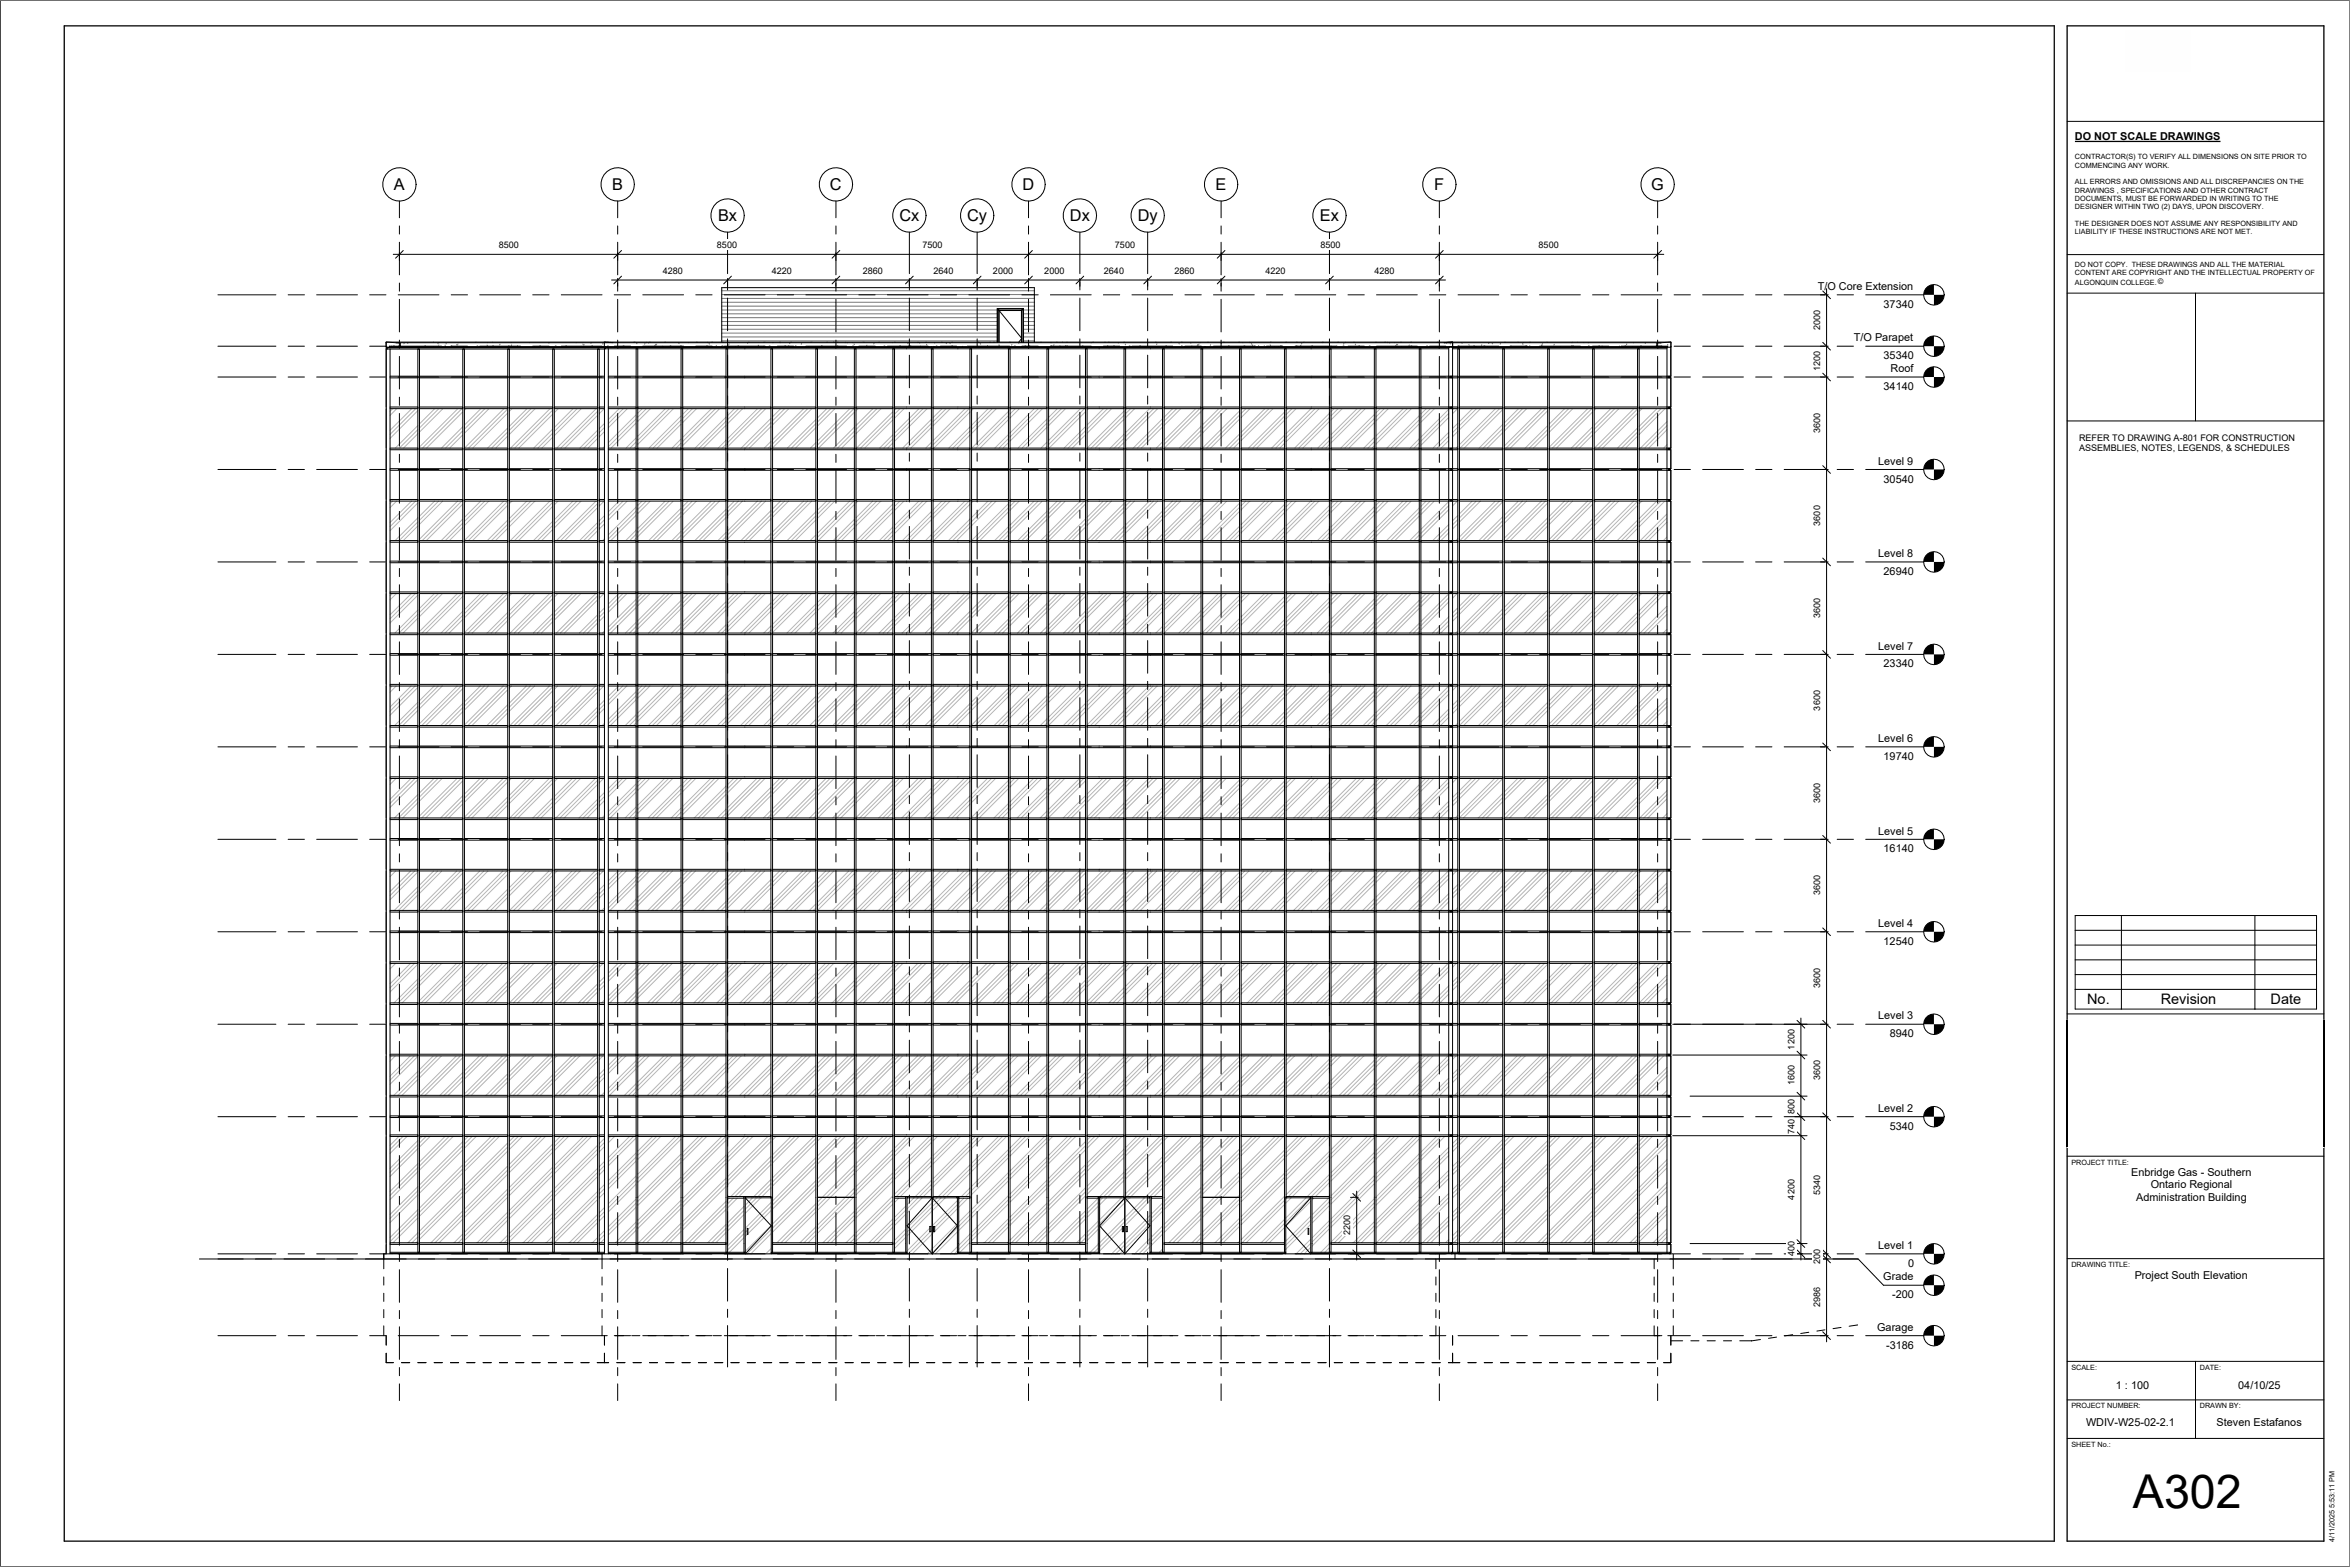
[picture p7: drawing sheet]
<svg xmlns="http://www.w3.org/2000/svg" width="914mm" height="610mm" viewBox="0 0 914 610" stroke-linecap="round" stroke-linejoin="round" font-family="sans-serif">
<defs><g id="words">
<text font-size="18.2" x="829.9" y="586.7">A302</text>
<g font-size="6.3">
<text x="153.3" y="73.9">A</text>
<text x="238.2" y="73.9">B</text>
<text x="323" y="73.9">C</text>
<text x="397.9" y="73.9">D</text>
<text x="473" y="73.9">E</text>
<text x="558.1" y="73.9">F</text>
<text x="642.5" y="73.9">G</text>
<text x="279.4" y="86">Bx</text>
<text x="350" y="86">Cx</text>
<text x="376.4" y="86">Cy</text>
<text x="416.3" y="86">Dx</text>
<text x="442.7" y="86">Dy</text>
<text x="513.6" y="86">Ex</text>
</g>
<g font-size="5.6">
<text x="812.1" y="390.6">No.</text>
<text x="840.8" y="390.6">Revision</text>
<text x="883.5" y="390.6">Date</text>
</g>
<g font-size="4.2">
<text x="807.4" y="54.6">DO NOT SCALE DRAWINGS</text>
<text x="707.3" y="112.8">T/O Core Extension</text>
<text x="732.9" y="119.8">37340</text>
<text x="721.4" y="132.8">T/O Parapet</text>
<text x="732.9" y="139.8">35340</text>
<text x="735.6" y="144.8">Roof</text>
<text x="732.9" y="151.7">34140</text>
<text x="730.8" y="180.8">Level 9</text>
<text x="732.9" y="187.7">30540</text>
<text x="730.8" y="216.8">Level 8</text>
<text x="732.9" y="223.7">26940</text>
<text x="730.8" y="252.7">Level 7</text>
<text x="732.9" y="259.6">23340</text>
<text x="730.8" y="288.7">Level 6</text>
<text x="732.9" y="295.6">19740</text>
<text x="730.8" y="324.7">Level 5</text>
<text x="732.9" y="331.6">16140</text>
<text x="730.8" y="360.6">Level 4</text>
<text x="732.9" y="367.6">12540</text>
<text x="730.8" y="396.6">Level 3</text>
<text x="735.3" y="403.5">8940</text>
<text x="730.8" y="432.6">Level 2</text>
<text x="735.3" y="439.5">5340</text>
<text x="829.3" y="457.6">Enbridge Gas - Southern</text>
<text x="831.2" y="467.1">Administration Building</text>
<text x="836.9" y="462.3">Ontario Regional</text>
<text x="730.8" y="485.9">Level 1</text>
<text x="742.4" y="492.8">0</text>
<text x="830.6" y="497.4">Project South Elevation</text>
<text x="732.8" y="498.1">Grade</text>
<text x="736.3" y="505.1">-200</text>
<text x="730.4" y="517.8">Garage</text>
<text x="733.9" y="524.7">-3186</text>
<text x="823.3" y="540.5">1 : 100</text>
<text x="870.9" y="540.5">04/10/25</text>
<text x="811.7" y="554.9">WDIV-W25-02-2.1</text>
<text x="862.5" y="554.9">Steven Estafanos</text>
</g>
<g font-size="3.5">
<text x="194" y="96.4">8500</text>
<text x="279" y="96.4">8500</text>
<text x="358.9" y="96.4">7500</text>
<text x="433.8" y="96.4">7500</text>
<text x="513.8" y="96.4">8500</text>
<text x="598.7" y="96.4">8500</text>
<text x="257.9" y="106.4">4280</text>
<text x="300.3" y="106.4">4220</text>
<text x="335.7" y="106.4">2860</text>
<text x="363.2" y="106.4">2640</text>
<text x="386.4" y="106.4">2000</text>
<text x="406.4" y="106.4">2000</text>
<text x="429.5" y="106.4">2640</text>
<text x="457" y="106.4">2860</text>
<text x="492.4" y="106.4">4220</text>
<text x="534.8" y="106.4">4280</text>
<text x="708.2" y="128.5" transform="rotate(-90 708.2 128.5)">2000</text>
<text x="708.2" y="144.5" transform="rotate(-90 708.2 144.5)">1200</text>
<text x="708.2" y="168.5" transform="rotate(-90 708.2 168.5)">3600</text>
<text x="809" y="171.5">REFER TO DRAWING A-801 FOR CONSTRUCTION</text>
<text x="809" y="175.4">ASSEMBLIES, NOTES, LEGENDS, &amp; SCHEDULES</text>
<text x="708.2" y="204.5" transform="rotate(-90 708.2 204.5)">3600</text>
<text x="708.2" y="240.4" transform="rotate(-90 708.2 240.4)">3600</text>
<text x="708.2" y="276.4" transform="rotate(-90 708.2 276.4)">3600</text>
<text x="708.2" y="312.4" transform="rotate(-90 708.2 312.4)">3600</text>
<text x="708.2" y="348.3" transform="rotate(-90 708.2 348.3)">3600</text>
<text x="708.2" y="384.3" transform="rotate(-90 708.2 384.3)">3600</text>
<text x="698.2" y="408.3" transform="rotate(-90 698.2 408.3)">1200</text>
<text x="698.2" y="422.3" transform="rotate(-90 698.2 422.3)">1600</text>
<text x="708.2" y="420.3" transform="rotate(-90 708.2 420.3)">3600</text>
<text x="698.2" y="433.3" transform="rotate(-90 698.2 433.3)">800</text>
<text x="698.2" y="441" transform="rotate(-90 698.2 441)">740</text>
<text x="698.2" y="466.6" transform="rotate(-90 698.2 466.6)">4200</text>
<text x="708.2" y="464.9" transform="rotate(-90 708.2 464.9)">5340</text>
<text x="525.4" y="480.6" transform="rotate(-90 525.4 480.6)">2200</text>
<text x="698.2" y="488.7" transform="rotate(-90 698.2 488.7)">400</text>
<text x="708.2" y="491.7" transform="rotate(-90 708.2 491.7)">200</text>
<text x="708.2" y="508.5" transform="rotate(-90 708.2 508.5)">2986</text>
</g>
<g font-size="2.8">
<text x="807.4" y="62">CONTRACTOR(S) TO VERIFY ALL DIMENSIONS ON SITE PRIOR TO</text>
<text x="807.4" y="65.3">COMMENCING ANY WORK.</text>
<text x="807.4" y="71.8">ALL ERRORS AND OMISSIONS AND ALL DISCREPANCIES ON THE</text>
<text x="807.4" y="75">DRAWINGS , SPECIFICATIONS AND OTHER CONTRACT</text>
<text x="807.4" y="78.2">DOCUMENTS, MUST BE FORWARDED IN WRITING TO THE</text>
<text x="807.4" y="81.5">DESIGNER WITHIN TWO (2) DAYS, UPON DISCOVERY.</text>
<text x="807.4" y="88">THE DESIGNER DOES NOT ASSUME ANY RESPONSIBILITY AND</text>
<text x="807.4" y="91.2">LIABILITY IF THESE INSTRUCTIONS ARE NOT MET.</text>
<text x="807.4" y="103.8">DO NOT COPY. THESE DRAWINGS AND ALL THE MATERIAL</text>
<text x="807.4" y="107.2">CONTENT ARE COPYRIGHT AND THE INTELLECTUAL PROPERTY OF</text>
<text x="807.4" y="110.7">ALGONQUIN COLLEGE.©</text>
<text x="806" y="453.1">PROJECT TITLE:</text>
<text x="806" y="492.9">DRAWING TITLE:</text>
<text x="806" y="532.9">SCALE:</text>
<text x="855.9" y="532.9">DATE:</text>
<text x="806" y="547.9">PROJECT NUMBER:</text>
<text x="855.9" y="547.9">DRAWN BY:</text>
<text x="806" y="562.9">SHEET No.:</text>
<text x="908.4" y="599.9" transform="rotate(-90 908.4 599.9)">4/11/2025 5:53:11 PM</text>
</g>
</g></defs>
<g fill="none" stroke="#7e7e7e" stroke-width=".39">
<path d="M152.2 134.6l.1 .3M153.1 134.5h.4M154.4 135v.1M157.3 133.5l-.2 .3M158.5 133.4l.2 .2M165.3 134.5h.3M168.7 133.1v.1M168.8 134.8l-.2 .2M170.4 133.6l.1 .2M170.7 133.2l.1 .1M170.9 134.3l-.2 .3M171.4 134.5h.3"/>
<path d="M173.1 134.3l.2 .3M173.3 135l-.1 .1M173.7 133.5l-.2 .3M175.5 134.5h.3M177.7 134l.1 .3M178.2 133.8l-.2 .3M180.5 134.8h.1M185.1 133.1l-.1 .1M185.6 134.5h.3M189.5 134.2l.2 .3M189.7 133.2l-.1 .1M191.7 134.5h.3"/>
<path d="M191.7 133.1h.1M194.6 133.9l-.2 .3M197.8 134.5h.3M198.9 133.3h.1M199.1 134.2l-.2 .2M201.4 134.4l.1 .3M201.5 134.9l-.1 .2M206.1 133.3h-.1M208.1 134.8l.1 .1M210 134.5h.3M213.6 133.3l-.1 .2M216.1 134.5h.3"/>
<path d="M220.1 134.5h.4M224.2 133.3v.1M224.5 134.8h.1M226.8 133.8l.2 .3M227.3 134l-.2 .3M229.7 134.8l-.1 .2M230.1 133.3l-.2 .3M230.3 134.5h.3M231.7 135l.1 .1M234.6 133.6l-.2 .3M236.4 134.5h.3M236.4 133.1h.3"/>
<path d="M242.4 134.5h.4M246.5 133.1h.3M247 133.1h.1M247.7 133.5l.2 .3M251 133.6l-.2 .3M251.7 133.1l-.2 .2M252.2 134.8h.1M252.3 133.3l.1 .2M252.6 133.1h.3M254.6 134.5h.4M255 133.9l.2 .3M255.5 133.9l-.2 .3"/>
<path d="M257.8 134.7l.1 .1M258.2 134.8l.1 .1M258.7 133.1h.3M260.7 134.5h.4M264.1 133.4l.1 .3M264.8 134.5h.3M268 133.2l-.1 .1M270.9 133.1h.3M274.9 134.5h.4M275.2 133.1l.2 .2M275.9 133.6l.2 .3M277 133.1h.3"/>
<path d="M278.7 134.3l.1 .3M280.9 134.5l-.1 .3M281 134.5h.4M281 133.1h.4M283.2 134.1l.2 .2M283.7 133.8l-.1 .3M286 134.8h.1M286.4 134.8l.1 .1M287.1 134.5h.4M291 133.3l-.1 .3M291.2 133.1h.3M295 134.3l.2 .2"/>
<path d="M297.3 133.1h.3M297.3 134.6l-.1 .2M299.3 134.5h.3M300.8 133.3h-.1M303.7 133.1h-.3l.1 .2M305.4 134.5h.3M306 135v.1M306.9 134.5l.1 .2M307.4 133.4l-.2 .3M308 133.1l-.1 .1M309.4 134.5h.4M310 135v.1"/>
<path d="M311.9 133.7l-.1 .2M314.5 134.8l.2 .2M315.5 133.1h.4M319.6 134.5h.3M321.6 133.1h.4M322.4 135v.1M324.4 133.1l-.1 .1M324.4 133.1h.1M325.7 134.5h.3M325.7 133.1h.3M326.3 135l.1 .1M329 133.2l-.1 .1"/>
<path d="M329.7 133.3v.1M331.6 133.3h.1M331.8 134.5h.3M332.3 133.8l.2 .3M335.8 133.1h.4M337.4 134.3l-.2 .3M340.1 133.5l-.1 .3M341.9 133.1h.4M344 134.5h.3M347.3 133.3h.1M348 133.1h.4M350.1 134.5h.3"/>
<path d="M353.2 133.5l.2 .3M353.7 134.3l-.1 .3M354.1 134.5h.3M357.2 133.1l-.2 .2M357.8 133.3l.1 .2M358.3 134.6l-.2 .2M360.2 133.1h.3M360.5 134l.2 .3M362.4 134.8l-.1 .2M363.3 134.7v.1M363.7 133.3l-.1 .1M363.7 134.8l.1 .1"/>
<path d="M364.3 134.5h.3M366.3 133.1h.3M368.3 133.4l-.1 .3M369.6 133.4l.1 .3M370.4 134.5h.3M370.4 133.1h.3M374.6 134.7l-.1 .1M376.4 134.5h.4M378.8 134.9l-.1 .2M380.5 133.1h.3M380.7 133.1l.2 .2M381.4 133.6l.2 .3"/>
<path d="M383.4 135l-.1 .1M384.2 134.4l.1 .3M385.3 133.1l-.1 .1M386.6 133.1h.3M388.6 134.5h.4M388.7 134.1l.2 .3M391.9 134.8l.1 .2M392.7 133.1h.3M393.8 134l-.2 .3M394.7 134.5h.4M396.5 133.3l-.1 .3M398.8 134.5h.3"/>
<path d="M400.5 134.3l.2 .3M404.9 133.1h.3M408.9 134.5h.4M408.9 133.2l.1 .1M410.1 134.1l-.1 .3M411 133.1h.3M412.4 134.5l.1 .3M413.5 133.1h-.1M414.7 134.4l-.2 .3M415 134.5h.4M415 133.1h.4M415.5 135v.1"/>
<path d="M420 134.9l.2 .2M421.1 134.5h.3M424.6 133.3v.1M425.2 133.1h.3M429.9 133.1l.1 .1M431 134.4l-.1 .3M431.3 133.1h.3M431.9 135v.1M433.3 134.5h.3M435.1 134.8v.1M435.2 133.3v.1M435.6 134.7l-.1 .1"/>
<path d="M437.1 133.3h.1M437.4 133.1h.3M437.8 133.9l.2 .3M439.4 134.5h.3M439.8 134.9l-.2 .2M443.4 134.5h.4M449.5 133.1h.4M450.2 133.8l-.2 .3M453.6 134.5h.3M455.6 133.1h.4M456.1 134.9l-.1 .2M458.7 133.5l.2 .3"/>
<path d="M459.7 134.5h.3M459.7 133.1h.3M463.3 133.3l.1 .2M463.8 134.6l-.2 .2M465.8 134.5h.3M466 134l.2 .3M466.5 133.8l-.1 .3M467.2 133.3h.1M468.8 134.7v.1M469.2 134.8l.1 .1M469.8 133.1h.4M471.1 134.1l-.2 .3"/>
<path d="M475.1 133.5l.1 .2M475.9 133.1h.4M478 134.5h.3M482 133.1h.4M483.6 133.3h.1M484 134.5h.4M486.2 133.1l.2 .2M486.9 133.7l.2 .2M487.4 134.2l-.1 .3M488.1 134.5h.3M488.9 135l-.1 .1M489.7 134.4l.2 .3"/>
<path d="M492 134.5l-.2 .2M494.2 133.1h.3M494.2 134.1l.2 .3M496.1 134.8l-.1 .1M497.4 134.8l.1 .2M498.3 134.5h.3M500.3 133.1h.3M504.4 134.5h.3M504.4 133.1h.3M506.1 134.3l.1 .3M506.6 133.5l-.2 .3M507.3 133.1h.1"/>
<path d="M510.4 134.5h.4M512.5 134.8l-.1 .1M514.5 133.2v.1M514.5 133.1h.3M517.1 134.9l-.1 .2M517.9 134.5l.2 .3M520.2 134.3l-.2 .3M520.6 133.1h.3M521 135.1h.1M522.6 134.5h.4M523 133.6l-.2 .3M523.6 133.1l-.1 .2"/>
<path d="M525.5 134.9l.2 .2M526.7 133.1h.3M527.5 133.9l-.2 .2M528.7 134.5h.3M532.8 134.5h.3M535.4 133.1l.1 .1M537.4 135v.1M538.9 133.1h.3M540 133.1l-.2 .2M540.6 133.3l.1 .2M542.7 133.3h.1M542.9 134.5h.4"/>
<path d="M543.3 133.9l.2 .3M543.9 133.9l-.2 .3M545 133.1h.3M545.3 134.8l-.2 .2M548.4 134.2l-.2 .3M549 134.5h.4M549 133.1h.4M555.1 134.5h.3M559.2 133.1h.3M563 133.3l-.2 .3M564.2 133.6l.2 .3M567.3 134.5h.3"/>
<path d="M568.8 133.3l.1 .3M571.5 134l.2 .3M573.4 134.5h.3M573.8 134.8h.1M574.3 134.8h.1M576.6 134.1l-.2 .3M577.4 134.5h.4M579 134.8l-.2 .2M579.4 133.3l-.2 .3M580.6 133.5l.2 .3M583.9 133.6l-.2 .3M585.6 133.1v.1"/>
<path d="M587.6 134.5h.3M590.7 133.1h.1M592.4 133.7l.2 .3M592.8 133.3h.1M593.7 134.5h.3M595.2 134.4l.2 .3M595.4 133.1l-.2 .2M599.7 134.2l.2 .3M599.8 134.5h.3M600.3 133.7l-.2 .3M602 134.8v.1M602 133.1h.1"/>
<path d="M604.8 134l-.2 .2M607.1 134.8v.1M611.6 134.4l.1 .2M611.8 133.1l-.2 .2M612 134.5h.3M613.7 133.1l.1 .1M616.3 133.3h.1M618 133.3v.1M618 134.5h.4M622.1 134.5h.3M623.4 134.6l.2 .2M630.2 134.6v.4"/>
<path d="M632.3 134.5h.3M633 133.8l-.2 .3M635.3 134.8v.1M635.6 133.3v.1M638.3 134.5h.4M640.3 133.4l-.2 .2M644.4 134.5h.4M644.5 133.2l-.1 .1M646.2 133.3v.2M646.6 134.6l-.1 .2M648.8 133.9l.2 .3M650.1 290.2l-.1 .1"/>
</g>
<g fill="none" stroke="#b4b4b4" stroke-width=".39">
<path d="M152.8 159l-1 1M154.4 159l-2.6 2.6M160.2 159l-8.4 8.4M161.8 159l-10 10M162.6 159.8l-10.8 10.8M163.4 159l-.2 .1M169.2 159l-6 5.9M170.8 159l-7.6 7.5M172.3 159l-9.1 9.1M178.1 159l-14.9 14.9M179.7 159l-15.3 15.3M181.3 159l-.6 .6"/>
<path d="M187.1 159l-6.4 6.4M188.7 159l-8 8M190.3 159l-9.6 9.5M196.1 159l-15.4 15.3M197.6 159.1l-15.3 15.2M199.3 159l-1.1 1M205.1 159l-6.9 6.8M206.6 159l-8.4 8.4M208.2 159l-10 10M214 159l-15.3 15.3M215.1 159.5l-14.8 14.8M217.2 159l-1.5 1.5"/>
<path d="M223 159l-7.3 7.3M224.6 159l-8.9 8.9M226.2 159l-10.5 10.5M232 159l-15.4 15.3M233.6 159l-.4 .4M235.2 159l-2 2M241 159l-4.3 4.2M242.5 159l-5.8 5.8M244.1 159l-7.4 7.4M249.9 159l-1.7 1.7M251.5 159l-3.3 3.3M253.1 159l-4.9 4.9"/>
<path d="M258.9 159l-10.7 10.7M260.5 159l-12.3 12.3M262.1 159l-13.9 13.9M267.9 159l-2.3 2.2M269.5 159l-3.9 3.8M271 159l-5.4 5.4M276.8 159l-11.2 11.2M278.4 159l-12.8 12.8M280 159l-14.4 14.3M285.8 159l-2.7 2.7M287.4 159l-4.3 4.3M289 159l-5.9 5.8"/>
<path d="M294.8 159l-11.7 11.6M296.4 159l-13.3 13.2M298 159l-14.9 14.8M303.8 159l-3.2 3.1M305.3 159l-4.7 4.7M306.9 159l-6.3 6.3M312.7 159l-12.1 12.1M314.3 159l-13.7 13.7M315.9 159l-15.3 15.3M321.7 159l-3.6 3.6M323.3 159l-5.2 5.2M324.9 159l-6.8 6.8"/>
<path d="M330.7 159l-12.6 12.6M332.3 159l-14.2 14.1M333.8 159l-.7 .7M339.6 159l-6.5 6.5M341.2 159l-8.1 8.1M342.8 159l-9.7 9.7M348.6 159l-.5 .5M350.2 159l-2.1 2.1M351.8 159l-3.7 3.7M357.6 159l-9.5 9.5M359.2 159l-11.1 11.1M360.8 159l-12.7 12.7"/>
<path d="M366.6 159l-3.5 3.5M368.2 159l-5.1 5.1M369.7 159l-6.6 6.7M375.5 159l-12.4 12.5M377.1 159l-14 14M378.7 159l-.7 .6M384.5 159l-6.5 6.4M386.1 159l-8.1 8M387.7 159l-9.7 9.6M393.5 159l-.5 .4M395.1 159l-2.1 2M396.7 159l-3.7 3.6"/>
<path d="M402.5 159l-9.5 9.4M404 159l-11 11M405.6 159l-12.6 12.6M411.4 159l-3.4 3.4M413 159l-5 5M414.6 159l-6.6 6.6M420.4 159l-12.4 12.4M422 159l-14 14M423.6 159l-.6 .6M429.4 159l-6.4 6.4M431 159l-8 7.9M432.5 159l-9.5 9.5"/>
<path d="M437.4 160l-14.4 14.3M438.3 159l-.3 .3M439.9 159l-1.9 1.9M441.5 159l-3.5 3.5M447.3 159l-9.3 9.3M448.9 159l-10.9 10.9M450.5 159l-12.5 12.5M456.3 159l-3.3 3.3M457.9 159l-4.9 4.9M459.5 159l-6.5 6.5M465.3 159l-12.3 12.3M466.9 159l-13.9 13.9"/>
<path d="M468.4 159l-.4 .5M474.2 159l-6.2 6.3M475.8 159l-7.8 7.8M477.4 159l-9.4 9.4M482.3 159.9l-14.3 14.3M483.2 159l-.3 .2M484.8 159l-1.9 1.8M486.4 159l-3.5 3.4M492.2 159l-9.3 9.2M493.8 159l-10.9 10.8M495.4 159l-12.5 12.4M501.2 159l-.8 .7"/>
<path d="M502.7 159l-2.3 2.3M504.3 159l-3.9 3.9M510.1 159l-9.7 9.7M511.7 159l-11.3 11.3M513.3 159l-12.9 12.8M519.1 159l-1.2 1.2M520.7 159l-2.8 2.7M522.3 159l-4.4 4.3M528.1 159l-10.2 10.1M529.7 159l-11.8 11.7M531.2 159l-13.3 13.3M537 159l-1.6 1.6"/>
<path d="M538.6 159l-3.2 3.2M540.2 159l-4.8 4.8M546 159l-10.6 10.6M547.6 159l-12.2 12.2M549.2 159l-13.8 13.8M555 159l-2.1 2.1M556.6 159l-3.7 3.7M558.2 159l-5.3 5.3M563.7 159.2l-10.8 10.9M565.5 159l-.3 .3M567.1 159l-1.9 1.9M572.9 159l-5 5"/>
<path d="M574.5 159l-6.6 6.6M576.1 159l-8.2 8.2M581.9 159l-14 14M583.5 159l-15.4 15.3M584.7 159.3l-15 15M590.9 159l-5.5 5.5M592.5 159l-7.1 7.1M594.1 159l-8.7 8.7M599.9 159l-14.5 14.5M601.4 159l-15.3 15.3M602.2 159.8l-14.5 14.5M603 159l-.2 .2"/>
<path d="M608.8 159l-6 6M610.4 159l-7.6 7.5M612 159l-9.2 9.1M617.8 159l-15 14.9M619.4 159l-15.4 15.3M621 159l-.7 .6M626.8 159l-6.5 6.4M628.4 159l-8.1 8M629.9 159l-9.6 9.6M635.7 159l-15.3 15.3M637.2 159.1l-15.2 15.2M638.9 159l-1.1 1.1"/>
<path d="M644.7 159l-6.9 6.9M646.3 159l-8.5 8.5M647.9 159l-10.1 10.1M162.6 167.1l-7.2 7.2M162.6 168.7l-5.6 5.6M162.6 165.6l-8.8 8.7M180.1 167.6l-6.7 6.7M180.1 169.2l-5.2 5.1M180.1 160.2l-14.1 14.1M180.1 166l-8.3 8.3M197.6 168.1l-6.3 6.2M197.6 160.7l-13.7 13.6"/>
<path d="M197.6 169.6l-4.7 4.7M197.6 166.5l-7.9 7.8M215.1 168.5l-5.9 5.8M215.1 170.1l-4.3 4.2M215.1 161.1l-13.2 13.2M215.1 166.9l-7.4 7.4M232.5 169l-5.3 5.3M232.5 161.6l-12.7 12.7M232.5 170.6l-3.7 3.7M232.5 167.4l-6.9 6.9M232.5 160l-14.3 14.3M235.2 166.3l-2 2"/>
<path d="M235.2 167.9l-2 2M235.2 164.7l-2 2.1M235.2 173.7l-.6 .6M247.5 161.4l-10.8 10.8M247.5 163l-10.8 10.8M247.5 171.9l-2.4 2.4M247.5 164.6l-9.8 9.7M247.5 173.5l-.8 .8M247.5 170.4l-4 3.9M265 163.4l-10.9 10.9M265 172.4l-1.9 1.9M265 165l-9.3 9.3"/>
<path d="M265 174l-.3 .3M265 170.8l-3.5 3.5M265 161.8l-12.5 12.5M282.5 162.3l-12 12M282.5 163.9l-10.5 10.4M282.5 172.9l-1.5 1.4M282.5 165.5l-8.9 8.8M282.5 171.3l-3.1 3M300 164.3l-10 10M300 165.9l-8.4 8.4M300 171.7l-2.6 2.6M300 173.3l-1 1"/>
<path d="M300 162.8l-11.6 11.5M317.5 172.2l-2.2 2.1M317.5 163.2l-11.1 11.1M317.5 164.8l-9.6 9.5M317.5 173.8l-.6 .5M317.5 166.4l-8 7.9M332.4 167.8l-6.5 6.5M332.4 169.4l-4.9 4.9M332.4 160.4l-13.9 13.9M332.4 166.2l-8.1 8.1M347.4 163.3l-11 11M347.4 160.2l-14.1 14.1"/>
<path d="M347.4 169.1l-5.2 5.2M347.4 170.7l-3.6 3.6M347.4 172.3l-2 2M347.4 161.8l-12.5 12.5M362.4 173.7l-.6 .6M362.4 164.7l-9.6 9.6M362.4 163.1l-11.2 11.2M362.4 172.1l-2.2 2.2M362.4 166.3l-8 8M377.4 167.7l-6.7 6.6M377.4 169.3l-5.1 5M377.4 166.1l-8.2 8.2"/>
<path d="M377.4 160.3l-14 14M392.4 160.1l-14.3 14.2M392.4 161.7l-12.7 12.6M392.4 170.6l-3.7 3.7M392.4 163.2l-11.1 11.1M392.4 172.2l-2.1 2.1M392.4 169l-5.3 5.3M407.4 173.6l-.8 .7M407.4 164.6l-9.7 9.7M407.4 166.2l-8.2 8.1M407.4 163l-11.3 11.3M407.4 172l-2.3 2.3"/>
<path d="M422.4 166l-8.4 8.3M422.4 167.6l-6.8 6.7M422.4 169.2l-5.2 5.1M422.4 160.2l-14.2 14.1M437.4 161.6l-12.8 12.7M437.4 170.5l-3.8 3.8M437.4 163.1l-11.2 11.2M437.4 172.1l-2.3 2.2M437.4 168.9l-5.4 5.4M452.3 164.5l-9.8 9.8M452.3 171.9l-2.4 2.4M452.3 162.9l-11.4 11.4"/>
<path d="M452.3 173.5l-.8 .8M452.3 166.1l-8.2 8.2M467.3 167.5l-6.8 6.8M467.3 160.1l-14.2 14.2M467.3 169.1l-5.2 5.2M467.3 165.9l-8.4 8.4M482.3 170.4l-3.9 3.9M482.3 161.5l-12.9 12.8M482.3 168.8l-5.5 5.5M482.3 172l-2.3 2.3M482.3 163l-11.3 11.3M499.8 163.5l-10.8 10.8"/>
<path d="M499.8 172.5l-1.9 1.8M499.8 160.3l-14 14M499.8 169.3l-5 5M499.8 170.9l-3.4 3.4M499.8 161.9l-12.4 12.4M517.3 160.8l-13.6 13.5M517.3 162.4l-12 11.9M517.3 171.4l-3 2.9M517.3 172.9l-1.4 1.4M517.3 169.8l-4.6 4.5M517.3 164l-10.4 10.3M534.8 162.8l-11.5 11.5"/>
<path d="M534.8 164.4l-9.9 9.9M534.8 173.4l-1 .9M534.8 161.3l-13.1 13M534.8 170.2l-4.1 4.1M534.8 171.8l-2.5 2.5M552.2 163.3l-11 11M552.2 172.3l-2 2M552.2 164.9l-9.4 9.4M552.2 173.9l-.4 .4M552.2 161.7l-12.6 12.6M552.2 170.7l-3.6 3.6M563.7 160.8l-10.8 10.8"/>
<path d="M563.7 169.8l-4.5 4.5M563.7 162.4l-10.8 10.8M563.7 171.4l-2.9 2.9M563.7 168.2l-6.1 6.1M567.2 166.3l-2 2M567.2 167.8l-2 2.1M567.2 164.7l-2 2M567.2 173.6l-.6 .7M584.7 166.7l-7.6 7.6M584.7 168.3l-6 6M584.7 165.1l-9.2 9.2M584.7 174.1l-.2 .2"/>
<path d="M602.2 167.2l-7.1 7.1M602.2 168.8l-5.6 5.5M602.2 165.6l-8.7 8.7M619.7 167.6l-6.7 6.7M619.7 169.2l-5.1 5.1M619.7 166.1l-8.3 8.2M619.7 160.3l-14.1 14M637.2 168.1l-6.3 6.2M637.2 160.7l-13.6 13.6M637.2 169.7l-4.7 4.6M637.2 166.5l-7.8 7.8M648.6 165.6l-8.7 8.7"/>
<path d="M648.6 167.2l-7.1 7.1M648.6 164l-10.3 10.3M648.6 173l-1.3 1.3M152.7 194.9l-.9 1M154.3 194.9l-2.5 2.6M160.1 194.9l-8.3 8.4M161.7 194.9l-9.9 10M162.6 195.6l-10.8 10.9M163.3 194.9l-.1 .1M169.1 194.9l-5.9 5.9M170.7 194.9l-7.5 7.5M172.3 194.9l-9.1 9.1"/>
<path d="M178.1 194.9l-14.9 14.9M179.7 194.9l-15.4 15.4M180.1 196.1l-14.2 14.2M181.2 194.9l-.5 .6M187 194.9l-6.3 6.4M188.6 194.9l-7.9 8M190.2 194.9l-9.5 9.5M196 194.9l-15.3 15.3M197.6 196.6l-13.8 13.7M197.6 195l-15.4 15.3M199.2 194.9l-1 1M205 194.9l-6.8 6.8"/>
<path d="M206.6 194.9l-8.4 8.4M208.2 194.9l-10 10M214 194.9l-15.4 15.4M215.1 195.4l-14.9 14.9M215.1 197l-13.3 13.3M217.1 194.9l-1.4 1.5M222.9 194.9l-7.2 7.3M224.5 194.9l-8.8 8.9M226.1 194.9l-10.4 10.5M231.9 194.9l-15.4 15.4M232.5 195.9l-14.4 14.4M232.5 197.5l-12.8 12.8"/>
<path d="M233.5 194.9l-.3 .4M235.1 194.9l-1.9 1.9M240.9 194.9l-4.2 4.2M242.5 194.9l-5.8 5.8M244 194.9l-7.3 7.4M247.5 197.3l-10.8 10.8M247.5 198.9l-10.8 10.8M249.8 194.9l-1.6 1.7M251.4 194.9l-3.2 3.3M253 194.9l-4.8 4.9M258.8 194.9l-10.6 10.7M260.4 194.9l-12.2 12.3"/>
<path d="M262 194.9l-13.8 13.9M265 199.3l-11 11M265 197.7l-12.6 12.6M267.8 194.9l-2.2 2.2M269.4 194.9l-3.8 3.8M271 194.9l-5.4 5.4M276.8 194.9l-11.2 11.2M278.3 194.9l-12.7 12.8M279.9 194.9l-14.3 14.3M282.5 198.2l-12.1 12.1M282.5 199.8l-10.5 10.5M285.7 194.9l-2.6 2.7"/>
<path d="M287.3 194.9l-4.2 4.2M288.9 194.9l-5.8 5.8M294.7 194.9l-11.6 11.6M296.3 194.9l-13.2 13.2M297.9 194.9l-14.8 14.8M300 198.7l-11.7 11.6M303.7 194.9l-3.1 3.1M305.3 194.9l-4.7 4.7M306.9 194.9l-6.3 6.3M312.7 194.9l-12.1 12.1M314.2 194.9l-13.6 13.7M315.8 194.9l-15.2 15.3"/>
<path d="M317.5 199.1l-11.2 11.2M321.6 194.9l-3.5 3.6M323.2 194.9l-5.1 5.2M324.8 194.9l-6.7 6.8M330.6 194.9l-12.5 12.6M332.2 194.9l-14.1 14.1M332.4 196.3l-14 14M333.8 194.9l-.7 .7M339.6 194.9l-6.5 6.5M341.2 194.9l-8.1 8.1M342.7 194.9l-9.6 9.7M347.4 197.6l-12.6 12.7"/>
<path d="M347.4 199.2l-11 11.1M347.4 196.1l-14.2 14.2M348.5 194.9l-.4 .5M350.1 194.9l-2 2.1M351.7 194.9l-3.6 3.7M357.5 194.9l-9.4 9.5M359.1 194.9l-11 11.1M360.7 194.9l-12.6 12.7M362.4 199l-11.3 11.3M366.5 194.9l-3.4 3.5M368.1 194.9l-5 5.1M369.7 194.9l-6.6 6.7"/>
<path d="M375.5 194.9l-12.4 12.5M377 194.9l-13.9 14M377.4 196.2l-14.1 14.1M378.6 194.9l-.6 .6M384.4 194.9l-6.4 6.4M386 194.9l-8 8M387.6 194.9l-9.6 9.6M392.4 196l-14.3 14.3M392.4 197.5l-12.8 12.8M392.4 199.1l-11.2 11.2M393.4 194.9l-.4 .4M395 194.9l-2 2"/>
<path d="M396.6 194.9l-3.6 3.6M402.4 194.9l-9.4 9.4M404 194.9l-11 11M405.6 194.9l-12.6 12.6M407.4 198.9l-11.4 11.4M411.4 194.9l-3.4 3.4M412.9 194.9l-4.9 5M414.5 194.9l-6.5 6.6M420.3 194.9l-12.3 12.4M421.9 194.9l-13.9 13.9M422.4 196.1l-14.3 14.2M423.5 194.9l-.5 .5"/>
<path d="M429.3 194.9l-6.3 6.3M430.9 194.9l-7.9 7.9M432.5 194.9l-9.5 9.5M437.4 197.4l-12.9 12.9M437.4 199l-11.3 11.3M437.4 195.9l-14.4 14.3M438.3 194.9l-.3 .3M439.9 194.9l-1.9 1.9M441.4 194.9l-3.4 3.5M447.2 194.9l-9.2 9.3M448.8 194.9l-10.8 10.9M450.4 194.9l-12.4 12.5"/>
<path d="M452.3 198.8l-11.4 11.5M456.2 194.9l-3.2 3.3M457.8 194.9l-4.8 4.9M459.4 194.9l-6.4 6.5M465.2 194.9l-12.2 12.3M466.8 194.9l-13.8 13.8M467.3 196l-14.3 14.3M468.4 194.9l-.4 .4M474.2 194.9l-6.2 6.2M475.7 194.9l-7.7 7.8M477.3 194.9l-9.3 9.4M482.3 198.9l-11.3 11.4"/>
<path d="M482.3 195.8l-14.3 14.3M482.3 197.3l-12.9 13M483.1 194.9l-.2 .2M484.7 194.9l-1.8 1.8M486.3 194.9l-3.4 3.4M492.1 194.9l-9.2 9.2M493.7 194.9l-10.8 10.8M495.3 194.9l-12.4 12.4M499.8 197.8l-12.5 12.5M499.8 199.4l-10.9 10.9M499.8 196.2l-14.1 14.1M501.1 194.9l-.7 .7"/>
<path d="M502.7 194.9l-2.3 2.3M504.2 194.9l-3.8 3.9M510 194.9l-9.6 9.7M511.6 194.9l-11.2 11.2M513.2 194.9l-12.8 12.8M517.3 198.3l-12 12M517.3 199.9l-10.5 10.4M517.3 196.7l-13.6 13.6M519 194.9l-1.1 1.2M520.6 194.9l-2.7 2.7M522.2 194.9l-4.3 4.3M528 194.9l-10.1 10.1"/>
<path d="M529.6 194.9l-11.7 11.7M531.2 194.9l-13.3 13.3M534.8 198.7l-11.6 11.6M534.8 197.1l-13.2 13.2M537 194.9l-1.6 1.6M538.6 194.9l-3.2 3.2M540.1 194.9l-4.7 4.8M545.9 194.9l-10.5 10.6M547.5 194.9l-12.1 12.2M549.1 194.9l-13.7 13.8M552.2 199.2l-11.1 11.1M552.2 197.6l-12.6 12.7"/>
<path d="M554.9 194.9l-2 2.1M556.5 194.9l-3.6 3.7M558.1 194.9l-5.2 5.2M563.7 196.7l-10.8 10.8M563.7 198.3l-10.8 10.8M563.7 195.1l-10.8 10.8M565.5 194.9l-.3 .3M567.1 194.9l-1.9 1.9M572.9 194.9l-5 5M574.4 194.9l-6.5 6.6M576 194.9l-8.1 8.2M581.8 194.9l-13.9 14"/>
<path d="M583.4 194.9l-15.3 15.4M584.7 195.2l-15.1 15.1M590.8 194.9l-5.4 5.5M592.4 194.9l-7 7.1M594 194.9l-8.6 8.7M599.8 194.9l-14.4 14.5M601.4 194.9l-15.4 15.4M602.2 195.7l-14.6 14.6M602.9 194.9l-.1 .1M608.7 194.9l-5.9 5.9M610.3 194.9l-7.5 7.5M611.9 194.9l-9.1 9.1"/>
<path d="M617.7 194.9l-14.9 14.9M619.3 194.9l-15.3 15.4M619.7 196.1l-14.2 14.2M620.9 194.9l-.6 .6M626.7 194.9l-6.4 6.4M628.3 194.9l-8 8M629.9 194.9l-9.6 9.6M635.7 194.9l-15.4 15.4M637.2 196.6l-13.7 13.7M637.2 195l-15.3 15.3M638.8 194.9l-1 1.1M644.6 194.9l-6.8 6.9"/>
<path d="M646.2 194.9l-8.4 8.5M647.8 194.9l-10 10M648.6 199.9l-10.3 10.4M162.6 203l-7.3 7.3M162.6 204.6l-5.7 5.7M162.6 201.4l-8.9 8.9M180.1 203.5l-6.8 6.8M180.1 205.1l-5.2 5.2M180.1 201.9l-8.4 8.4M197.6 203.9l-6.4 6.4M197.6 205.5l-4.8 4.8M197.6 202.4l-8 7.9"/>
<path d="M215.1 204.4l-5.9 5.9M215.1 206l-4.4 4.3M215.1 202.8l-7.5 7.5M232.5 204.9l-5.4 5.4M232.5 206.5l-3.8 3.8M232.5 203.3l-7 7M235.2 202.2l-2 2M235.2 203.8l-2 2M235.2 200.6l-2 2M235.2 209.6l-.7 .7M247.5 207.8l-2.4 2.5M247.5 200.4l-9.8 9.9"/>
<path d="M247.5 209.4l-.9 .9M247.5 206.2l-4 4.1M265 208.3l-2 2M265 200.9l-9.4 9.4M265 209.9l-.4 .4M265 206.7l-3.6 3.6M282.5 208.7l-1.6 1.6M282.5 201.4l-8.9 8.9M282.5 207.2l-3.1 3.1M300 200.2l-10.1 10.1M300 209.2l-1.1 1.1M300 201.8l-8.5 8.5"/>
<path d="M300 207.6l-2.7 2.7M317.5 200.7l-9.6 9.6M317.5 209.7l-.7 .6M317.5 202.3l-8.1 8M317.5 208.1l-2.3 2.2M332.4 203.7l-6.6 6.6M332.4 205.2l-5 5.1M332.4 202.1l-8.2 8.2M347.4 205l-5.2 5.3M347.4 206.6l-3.7 3.7M347.4 208.2l-2.1 2.1M362.4 200.6l-9.7 9.7"/>
<path d="M362.4 209.6l-.7 .7M362.4 202.2l-8.1 8.1M362.4 208l-2.3 2.3M377.4 203.6l-6.7 6.7M377.4 202l-8.3 8.3M377.4 205.1l-5.1 5.2M392.4 206.5l-3.8 3.8M392.4 208.1l-2.2 2.2M392.4 204.9l-5.4 5.4M407.4 209.5l-.8 .8M407.4 200.5l-9.8 9.8M407.4 202.1l-8.2 8.2"/>
<path d="M407.4 207.9l-2.4 2.4M422.4 203.5l-6.9 6.8M422.4 205l-5.3 5.3M422.4 201.9l-8.5 8.4M437.4 208l-2.3 2.3M437.4 206.4l-3.9 3.9M437.4 204.8l-5.5 5.5M452.3 200.4l-9.9 9.9M452.3 209.4l-.9 .9M452.3 207.8l-2.5 2.5M452.3 202l-8.3 8.3M467.3 204.9l-5.3 5.4"/>
<path d="M467.3 201.8l-8.5 8.5M467.3 203.4l-6.9 6.9M482.3 206.3l-4 4M482.3 207.9l-2.4 2.4M482.3 204.7l-5.5 5.6M499.8 208.4l-1.9 1.9M499.8 205.2l-5.1 5.1M499.8 206.8l-3.5 3.5M517.3 207.2l-3.1 3.1M517.3 208.8l-1.5 1.5M517.3 205.7l-4.7 4.6M534.8 200.3l-10 10"/>
<path d="M534.8 207.7l-2.6 2.6M534.8 209.3l-1 1M534.8 206.1l-4.2 4.2M552.2 208.2l-2.1 2.1M552.2 200.8l-9.5 9.5M552.2 206.6l-3.7 3.7M552.2 209.8l-.5 .5M563.7 205.7l-4.6 4.6M563.7 207.3l-3 3M563.7 204.1l-6.2 6.2M567.2 202.1l-2 2.1M567.2 203.7l-2 2.1"/>
<path d="M567.2 200.6l-2 2M567.2 209.5l-.7 .8M584.7 202.6l-7.7 7.7M584.7 204.2l-6.1 6.1M584.7 201l-9.3 9.3M584.7 210l-.3 .3M602.2 203.1l-7.2 7.2M602.2 204.7l-5.6 5.6M602.2 201.5l-8.8 8.8M619.7 201.9l-8.4 8.4M619.7 205.1l-5.2 5.2M619.7 203.5l-6.8 6.8"/>
<path d="M637.2 204l-6.3 6.3M637.2 205.6l-4.7 4.7M637.2 202.4l-7.9 7.9M648.6 201.5l-8.8 8.8M648.6 203.1l-7.2 7.2M648.6 208.9l-1.4 1.4M152.7 230.9l-.9 .9M154.2 230.9l-2.4 2.5M160 230.9l-8.2 8.3M161.6 230.9l-9.8 9.9M162.6 238.9l-7.4 7.4M162.6 231.5l-10.8 10.9"/>
<path d="M162.6 237.3l-8.9 9M169 230.9l-5.8 5.8M170.6 230.9l-7.4 7.4M172.2 230.9l-9 9M178 230.9l-14.8 14.8M179.6 230.9l-15.4 15.4M180.1 239.4l-6.9 6.9M180.1 232l-14.3 14.3M180.1 237.8l-8.5 8.5M181.2 230.9l-.5 .5M187 230.9l-6.3 6.3M188.5 230.9l-7.8 7.8"/>
<path d="M190.1 230.9l-9.4 9.4M195.9 230.9l-15.2 15.2M197.5 230.9l-15.3 15.4M197.6 232.5l-13.8 13.8M197.6 238.3l-8 8M197.6 239.8l-6.5 6.5M199.1 230.9l-.9 .9M204.9 230.9l-6.7 6.7M206.5 230.9l-8.3 8.3M208.1 230.9l-9.9 9.9M213.9 230.9l-15.4 15.4M215.1 231.3l-15 15"/>
<path d="M215.1 232.9l-13.4 13.4M215.1 238.7l-7.6 7.6M217 230.9l-1.3 1.4M222.8 230.9l-7.1 7.2M224.4 230.9l-8.7 8.8M226 230.9l-10.3 10.4M231.8 230.9l-15.3 15.4M232.5 231.8l-14.4 14.5M232.5 233.4l-12.9 12.9M232.5 239.2l-7.1 7.1M233.4 230.9l-.2 .3M235 230.9l-1.8 1.8"/>
<path d="M235.2 238.1l-2 2M235.2 239.7l-2 2M235.2 236.5l-2 2M240.8 230.9l-4.1 4.1M242.4 230.9l-5.7 5.7M244 230.9l-7.3 7.3M247.5 233.2l-10.8 10.8M247.5 234.7l-10.8 10.9M247.5 236.3l-9.9 10M249.8 230.9l-1.6 1.6M251.4 230.9l-3.2 3.2M252.9 230.9l-4.7 4.8"/>
<path d="M258.7 230.9l-10.5 10.6M260.3 230.9l-12.1 12.2M261.9 230.9l-13.7 13.8M265 235.2l-11.1 11.1M265 236.8l-9.5 9.5M265 233.6l-12.6 12.7M267.7 230.9l-2.1 2.1M269.3 230.9l-3.7 3.7M270.9 230.9l-5.3 5.3M276.7 230.9l-11.1 11.1M278.3 230.9l-12.7 12.6M279.9 230.9l-14.3 14.2"/>
<path d="M282.5 234.1l-12.2 12.2M282.5 235.7l-10.6 10.6M282.5 237.3l-9 9M285.7 230.9l-2.6 2.5M287.2 230.9l-4.1 4.1M288.8 230.9l-5.7 5.7M294.6 230.9l-11.5 11.5M296.2 230.9l-13.1 13.1M297.8 230.9l-14.7 14.7M300 236.1l-10.2 10.2M300 237.7l-8.6 8.6M300 234.5l-11.8 11.8"/>
<path d="M303.6 230.9l-3 3M305.2 230.9l-4.6 4.6M306.8 230.9l-6.2 6.2M312.6 230.9l-12 12M314.2 230.9l-13.6 13.6M315.7 230.9l-15.1 15.2M317.5 235l-11.3 11.3M317.5 238.2l-8.1 8.1M317.5 236.6l-9.7 9.7M321.5 230.9l-3.4 3.5M323.1 230.9l-5 5.1M324.7 230.9l-6.6 6.6"/>
<path d="M330.5 230.9l-12.4 12.4M332.1 230.9l-14 14M332.4 239.5l-6.7 6.8M332.4 232.2l-14.1 14.1M332.4 238l-8.3 8.3M333.7 230.9l-.6 .6M339.5 230.9l-6.4 6.4M341.1 230.9l-8 8M342.7 230.9l-9.6 9.6M347.4 233.5l-12.7 12.8M347.4 231.9l-14.3 14.4M347.4 235.1l-11.1 11.2"/>
<path d="M348.5 230.9l-.4 .4M350 230.9l-1.9 2M351.6 230.9l-3.5 3.6M357.4 230.9l-9.3 9.4M359 230.9l-10.9 11M360.6 230.9l-12.5 12.6M362.4 236.5l-9.8 9.8M362.4 238.1l-8.2 8.2M362.4 234.9l-11.3 11.4M366.4 230.9l-3.3 3.4M368 230.9l-4.9 5M369.6 230.9l-6.5 6.5"/>
<path d="M375.4 230.9l-12.3 12.3M377 230.9l-13.9 13.9M377.4 239.4l-6.8 6.9M377.4 232.1l-14.2 14.2M377.4 237.9l-8.4 8.4M378.6 230.9l-.6 .5M384.4 230.9l-6.4 6.3M385.9 230.9l-7.9 7.9M387.5 230.9l-9.5 9.5M392.4 233.4l-12.8 12.9M392.4 235l-11.3 11.3M392.4 231.8l-14.4 14.4"/>
<path d="M393.3 230.9l-.3 .3M394.9 230.9l-1.9 1.9M396.5 230.9l-3.5 3.5M402.3 230.9l-9.3 9.3M403.9 230.9l-10.9 10.9M405.5 230.9l-12.5 12.5M407.4 238l-8.3 8.3M407.4 236.4l-9.9 9.9M407.4 234.8l-11.5 11.5M411.3 230.9l-3.3 3.3M412.9 230.9l-4.9 4.9M414.4 230.9l-6.4 6.4"/>
<path d="M420.2 230.9l-12.2 12.2M421.8 230.9l-13.8 13.8M422.4 239.4l-6.9 6.9M422.4 237.8l-8.5 8.5M422.4 232l-14.3 14.3M423.4 230.9l-.4 .4M429.2 230.9l-6.2 6.2M430.8 230.9l-7.8 7.8M432.4 230.9l-9.4 9.4M437.3 233.3l-12.9 13M437.4 234.9l-11.4 11.4M437.4 231.8l-14.4 14.3"/>
<path d="M438.2 230.9l-.2 .2M439.8 230.9l-1.8 1.8M441.4 230.9l-3.4 3.4M447.2 230.9l-9.2 9.2M448.7 230.9l-10.7 10.8M450.3 230.9l-12.3 12.4M452.3 234.7l-11.5 11.6M452.3 236.3l-9.9 10M452.3 237.9l-8.3 8.4M456.1 230.9l-3.1 3.2M457.7 230.9l-4.7 4.8M459.3 230.9l-6.3 6.3"/>
<path d="M465.1 230.9l-12.1 12.1M466.7 230.9l-13.7 13.7M467.3 239.3l-7 7M467.3 231.9l-14.3 14.3M467.3 237.7l-8.6 8.6M468.3 230.9l-.3 .3M474.1 230.9l-6.1 6.1M475.7 230.9l-7.7 7.7M477.3 230.9l-9.3 9.3M482.3 233.2l-13 13.1M482.3 234.8l-11.4 11.5M482.3 231.7l-14.3 14.3"/>
<path d="M483.1 230.9l-.2 .1M484.6 230.9l-1.7 1.7M486.2 230.9l-3.3 3.3M492 230.9l-9.1 9.1M493.6 230.9l-10.7 10.7M495.2 230.9l-12.3 12.3M499.8 233.7l-12.6 12.6M499.8 235.3l-11 11M499.8 232.1l-14.2 14.2M501 230.9l-.6 .6M502.6 230.9l-2.2 2.2M504.2 230.9l-3.8 3.8"/>
<path d="M510 230.9l-9.6 9.6M511.6 230.9l-11.2 11.1M513.1 230.9l-12.7 12.7M517.3 234.2l-12.1 12.1M517.3 235.7l-10.5 10.6M517.3 232.6l-13.7 13.7M518.9 230.9l-1 1M520.5 230.9l-2.6 2.6M522.1 230.9l-4.2 4.2M527.9 230.9l-10 10M529.5 230.9l-11.6 11.6M531.1 230.9l-13.2 13.2"/>
<path d="M534.8 234.6l-11.7 11.7M534.8 236.2l-10.1 10.1M534.8 233l-13.3 13.3M536.9 230.9l-1.5 1.5M538.5 230.9l-3.1 3.1M540.1 230.9l-4.7 4.7M545.9 230.9l-10.5 10.5M547.4 230.9l-12 12.1M549 230.9l-13.6 13.6M552.2 235.1l-11.1 11.2M552.2 236.7l-9.5 9.6M552.2 233.5l-12.7 12.8"/>
<path d="M554.8 230.9l-1.9 2M556.4 230.9l-3.5 3.6M558 230.9l-5.1 5.1M563.7 240l-6.3 6.3M563.7 232.6l-10.8 10.8M563.7 234.2l-10.8 10.8M563.7 231l-10.8 10.8M565.4 230.9l-.2 .2M567 230.9l-1.8 1.8M567.2 238l-2 2.1M567.2 239.6l-2 2.1M567.2 236.5l-2 2"/>
<path d="M572.8 230.9l-4.9 4.9M574.4 230.9l-6.5 6.5M575.9 230.9l-8 8.1M581.7 230.9l-13.8 13.9M583.3 230.9l-15.3 15.4M584.7 231.1l-15.1 15.2M584.7 236.9l-9.3 9.4M584.7 238.5l-7.7 7.8M590.7 230.9l-5.3 5.4M592.3 230.9l-6.9 7M593.9 230.9l-8.5 8.5M599.7 230.9l-14.3 14.4"/>
<path d="M601.3 230.9l-15.4 15.4M602.2 239l-7.3 7.3M602.2 231.6l-14.7 14.7M602.2 237.4l-8.9 8.9M602.9 230.9h-.1M608.7 230.9l-5.9 5.8M610.3 230.9l-7.5 7.4M611.8 230.9l-9 9M617.6 230.9l-14.8 14.8M619.2 230.9l-15.3 15.4M619.7 232l-14.2 14.3M619.7 237.8l-8.4 8.5"/>
<path d="M619.7 239.4l-6.9 6.9M620.8 230.9l-.5 .5M626.6 230.9l-6.3 6.3M628.2 230.9l-7.9 7.9M629.8 230.9l-9.5 9.5M635.6 230.9l-15.3 15.3M637.2 230.9l-15.4 15.4M637.2 239.9l-6.4 6.4M637.2 232.5l-13.8 13.8M637.2 238.3l-8 8M638.8 230.9l-1 1M644.6 230.9l-6.8 6.8"/>
<path d="M646.1 230.9l-8.3 8.3M647.7 230.9l-9.9 9.9M648.6 237.4l-8.8 8.9M648.6 239l-7.2 7.3M648.6 235.8l-10.4 10.5M162.6 240.5l-5.8 5.8M180.1 241l-5.3 5.3M197.6 241.4l-4.9 4.9M215.1 240.3l-6 6M215.1 241.9l-4.4 4.4M232.5 240.8l-5.5 5.5M232.5 242.3l-3.9 4"/>
<path d="M235.2 245.5l-.8 .8M247.5 243.7l-2.5 2.6M247.5 245.3l-.9 1M247.5 242.1l-4.1 4.2M265 244.2l-2.1 2.1M265 245.8l-.5 .5M265 242.6l-3.7 3.7M282.5 244.6l-1.6 1.7M282.5 246.2l-.1 .1M282.5 243.1l-3.2 3.2M300 245.1l-1.2 1.2M300 243.5l-2.8 2.8"/>
<path d="M317.4 245.6l-.6 .7M317.5 244l-2.3 2.3M332.4 241.1l-5.1 5.2M347.4 240.9l-5.3 5.4M347.4 244.1l-2.1 2.2M347.4 242.5l-3.7 3.8M362.4 245.5l-.8 .8M362.4 243.9l-2.4 2.4M377.4 241l-5.2 5.3M392.4 242.4l-3.9 3.9M392.4 244l-2.3 2.3M392.4 240.8l-5.5 5.5"/>
<path d="M407.4 245.4l-.9 .9M407.4 243.8l-2.5 2.5M422.4 240.9l-5.4 5.4M437.4 243.9l-2.4 2.4M437.4 240.7l-5.6 5.6M437.4 242.3l-4 4M452.3 245.3l-1 1M452.3 243.7l-2.5 2.6M467.3 240.8l-5.4 5.5M482.3 242.2l-4 4.1M482.3 240.6l-5.6 5.7M482.3 243.8l-2.5 2.5"/>
<path d="M499.8 242.7l-3.6 3.6M499.8 244.3l-2 2M499.8 241.1l-5.2 5.2M517.3 243.1l-3.2 3.2M517.3 241.5l-4.7 4.8M517.3 244.7l-1.6 1.6M534.8 243.6l-2.7 2.7M534.8 245.2l-1.1 1.1M534.8 242l-4.3 4.3M552.2 244.1l-2.2 2.2M552.2 245.6l-.6 .7M552.2 242.5l-3.7 3.8"/>
<path d="M563.7 241.6l-4.7 4.7M563.7 243.2l-3.1 3.1M567.2 245.4l-.8 .9M584.7 240.1l-6.2 6.2M584.7 245.9l-.4 .4M602.2 240.5l-5.7 5.8M619.7 241l-5.3 5.3M637.2 241.5l-4.8 4.8M648.6 244.8l-1.4 1.5M152.6 266.9l-.8 .8M154.2 266.9l-2.4 2.4M160 266.9l-8.2 8.2"/>
<path d="M161.5 266.9l-9.7 9.8M162.6 267.4l-10.8 10.8M162.6 276.4l-5.8 5.8M162.6 273.2l-9 9M162.6 274.8l-7.4 7.4M168.9 266.9l-5.7 5.7M170.5 266.9l-7.3 7.3M172.1 266.9l-8.9 8.9M177.9 266.9l-14.7 14.7M179.5 266.9l-15.4 15.3M180.1 275.3l-7 6.9M180.1 267.9l-14.4 14.3"/>
<path d="M180.1 273.7l-8.6 8.5M180.1 276.9l-5.4 5.3M181.1 266.9l-.4 .3M186.9 266.9l-6.2 6.1M188.5 266.9l-7.8 7.7M190.1 266.9l-9.4 9.3M195.9 266.9l-15.2 15.1M197.4 266.9l-15.3 15.3M197.6 275.7l-6.5 6.5M197.6 268.3l-13.9 13.9M197.6 277.3l-5 4.9M197.6 274.1l-8.1 8.1"/>
<path d="M199 266.9l-.8 .8M204.8 266.9l-6.6 6.6M206.4 266.9l-8.2 8.2M208 266.9l-9.8 9.8M213.8 266.9l-15.4 15.3M215.1 267.2l-15.1 15M215.1 276.2l-6.1 6M215.1 268.8l-13.5 13.4M215.1 277.8l-4.5 4.4M215.1 274.6l-7.7 7.6M217 266.9l-1.3 1.3M222.8 266.9l-7.1 7.1"/>
<path d="M224.4 266.9l-8.7 8.7M225.9 266.9l-10.2 10.2M231.7 266.9l-15.3 15.3M232.5 267.7l-14.5 14.5M232.5 276.6l-5.6 5.6M232.5 269.3l-12.9 12.9M232.5 278.2l-4 4M232.5 275.1l-7.1 7.1M233.3 266.9l-.1 .1M234.9 266.9l-1.7 1.7M235.2 274l-2 2M235.2 275.6l-2 2"/>
<path d="M235.2 272.4l-2 2M240.7 266.9l-4 4M242.3 266.9l-5.6 5.6M243.9 266.9l-7.2 7.2M247.5 269l-10.8 10.9M247.5 279.6l-2.6 2.6M247.5 272.2l-10 10M247.5 278l-4.2 4.2M247.5 270.6l-10.8 10.9M249.7 266.9l-1.5 1.5M251.3 266.9l-3.1 3.1M252.9 266.9l-4.7 4.7"/>
<path d="M258.7 266.9l-10.5 10.5M260.2 266.9l-12 12.1M261.8 266.9l-13.6 13.7M265 271.1l-11.1 11.1M265 272.7l-9.5 9.5M265 278.5l-3.7 3.7M265 269.5l-12.7 12.7M267.6 266.9l-2 2M269.2 266.9l-3.6 3.6M270.8 266.9l-5.2 5.1M276.6 266.9l-11 10.9M278.2 266.9l-12.6 12.5"/>
<path d="M279.8 266.9l-14.2 14.1M282.5 270l-12.3 12.2M282.5 273.1l-9.1 9.1M282.5 278.9l-3.3 3.3M282.5 271.6l-10.7 10.6M285.6 266.9l-2.5 2.4M287.2 266.9l-4.1 4M288.7 266.9l-5.6 5.6M294.5 266.9l-11.4 11.4M296.1 266.9l-13 13M297.7 266.9l-14.6 14.6M300 273.6l-8.7 8.6"/>
<path d="M300 272l-10.2 10.2M300 279.4l-2.9 2.8M300 270.4l-11.8 11.8M303.5 266.9l-2.9 2.9M305.1 266.9l-4.5 4.5M306.7 266.9l-6.1 6.1M312.5 266.9l-11.9 11.9M314.1 266.9l-13.5 13.5M315.7 266.9l-15.1 15M317.5 270.9l-11.4 11.3M317.5 274.1l-8.2 8.1M317.5 279.9l-2.4 2.3"/>
<path d="M317.5 272.5l-9.8 9.7M321.5 266.9l-3.4 3.4M323.1 266.9l-5 4.9M324.6 266.9l-6.5 6.5M330.4 266.9l-12.3 12.3M332 266.9l-13.9 13.9M332.4 277l-5.2 5.2M332.4 275.4l-6.8 6.8M332.4 268.1l-14.1 14.1M332.4 273.9l-8.3 8.3M333.6 266.9l-.5 .5M339.4 266.9l-6.3 6.3"/>
<path d="M341 266.9l-7.9 7.9M342.6 266.9l-9.5 9.5M347.4 269.4l-12.8 12.8M347.4 278.4l-3.8 3.8M347.4 280l-2.2 2.2M347.4 276.8l-5.4 5.4M347.4 267.8l-14.3 14.4M347.4 271l-11.2 11.2M348.4 266.9l-.3 .3M350 266.9l-1.9 1.9M351.6 266.9l-3.5 3.5M357.4 266.9l-9.3 9.3"/>
<path d="M358.9 266.9l-10.8 10.9M360.5 266.9l-12.4 12.4M362.4 274l-8.2 8.2M362.4 270.8l-11.4 11.4M362.4 279.8l-2.4 2.4M362.4 272.4l-9.8 9.8M366.3 266.9l-3.2 3.3M367.9 266.9l-4.8 4.8M369.5 266.9l-6.4 6.4M375.3 266.9l-12.2 12.2M376.9 266.9l-13.8 13.8M377.4 275.3l-6.9 6.9"/>
<path d="M377.4 268l-14.3 14.2M377.4 276.9l-5.3 5.3M377.4 273.8l-8.5 8.4M378.5 266.9l-.5 .4M384.3 266.9l-6.3 6.2M385.9 266.9l-7.9 7.8M387.4 266.9l-9.4 9.4M392.4 269.3l-12.9 12.9M392.4 278.3l-3.9 3.9M392.4 270.9l-11.3 11.3M392.4 279.9l-2.4 2.3M392.4 267.7l-14.4 14.4"/>
<path d="M392.4 276.7l-5.5 5.5M393.2 266.9l-.2 .2M394.8 266.9l-1.8 1.8M396.4 266.9l-3.4 3.4M402.2 266.9l-9.2 9.2M403.8 266.9l-10.8 10.8M405.4 266.9l-12.4 12.3M407.4 273.9l-8.4 8.3M407.4 270.7l-11.6 11.5M407.4 279.7l-2.6 2.5M407.4 272.3l-10 9.9M411.2 266.9l-3.2 3.2"/>
<path d="M412.8 266.9l-4.8 4.7M414.4 266.9l-6.4 6.3M420.2 266.9l-12.2 12.1M421.8 266.9l-13.8 13.7M422.4 275.2l-7 7M422.4 267.9l-14.4 14.3M422.4 276.8l-5.4 5.4M422.4 273.7l-8.6 8.5M423.3 266.9l-.3 .3M429.1 266.9l-6.1 6.1M430.7 266.9l-7.7 7.7M432.3 266.9l-9.3 9.3"/>
<path d="M437.4 278.2l-4.1 4M437.4 279.8l-2.5 2.4M437.4 276.6l-5.7 5.6M437.4 269.2l-13.1 13M437.4 270.8l-11.5 11.4M437.4 267.6l-14.4 14.4M438.1 266.9l-.1 .1M439.7 266.9l-1.7 1.7M441.3 266.9l-3.3 3.3M447.1 266.9l-9.1 9.1M448.7 266.9l-10.7 10.7M450.3 266.9l-12.3 12.3"/>
<path d="M452.3 272.2l-10 10M452.3 279.6l-2.6 2.6M452.3 270.6l-11.6 11.6M452.3 273.8l-8.4 8.4M456.1 266.9l-3.1 3.1M457.6 266.9l-4.6 4.7M459.2 266.9l-6.2 6.2M465 266.9l-12 12M466.6 266.9l-13.6 13.6M467.3 267.8l-14.3 14.3M467.3 275.1l-7.1 7.1M467.3 276.7l-5.5 5.5"/>
<path d="M467.3 273.6l-8.7 8.6M468.2 266.9l-.2 .2M474 266.9l-6 6M475.6 266.9l-7.6 7.6M477.2 266.9l-9.2 9.2M482.3 269.1l-13.1 13.1M482.3 278.1l-4.1 4.1M482.3 270.7l-11.5 11.5M482.3 267.5l-14.3 14.4M482.3 276.5l-5.7 5.7M482.3 279.7l-2.5 2.5M483 266.9h-.1"/>
<path d="M484.6 266.9l-1.7 1.6M486.1 266.9l-3.2 3.2M491.9 266.9l-9 9M493.5 266.9l-10.6 10.6M495.1 266.9l-12.2 12.2M499.8 269.6l-12.6 12.6M499.8 271.2l-11.1 11M499.8 278.6l-3.7 3.6M499.8 268l-14.2 14.2M499.8 277l-5.3 5.2M500.9 266.9l-.5 .5M502.5 266.9l-2.1 2.1"/>
<path d="M504.1 266.9l-3.7 3.6M509.9 266.9l-9.5 9.4M511.5 266.9l-11.1 11M513.1 266.9l-12.7 12.6M517.3 279l-3.2 3.2M517.3 271.6l-10.6 10.6M517.3 268.5l-13.8 13.7M517.3 277.4l-4.8 4.8M517.3 270.1l-12.2 12.1M518.9 266.9l-1 .9M520.4 266.9l-2.5 2.5M522 266.9l-4.1 4.1"/>
<path d="M527.8 266.9l-9.9 9.9M529.4 266.9l-11.5 11.5M531 266.9l-13.1 13.1M534.8 270.5l-11.8 11.7M534.8 279.5l-2.8 2.7M534.8 277.9l-4.4 4.3M534.8 272.1l-10.2 10.1M534.8 268.9l-13.3 13.3M536.8 266.9l-1.4 1.4M538.4 266.9l-3 3M540 266.9l-4.6 4.6M545.8 266.9l-10.4 10.4"/>
<path d="M547.4 266.9l-12 12M549 266.9l-13.6 13.5M552.2 269.4l-12.8 12.8M552.2 271l-11.2 11.2M552.2 279.9l-2.2 2.3M552.2 272.6l-9.6 9.6M552.2 278.4l-3.8 3.8M554.8 266.9l-1.9 1.9M556.3 266.9l-3.4 3.4M557.9 266.9l-5 5M563.7 277.5l-4.8 4.7M563.7 270.1l-10.8 10.8"/>
<path d="M563.7 268.5l-10.8 10.8M563.7 279l-3.2 3.2M563.7 266.9l-10.8 10.8M563.7 275.9l-6.4 6.3M565.3 266.9l-.1 .1M566.9 266.9l-1.7 1.7M567.2 273.9l-2 2.1M567.2 275.5l-2 2M567.2 272.3l-2 2.1M572.7 266.9l-4.8 4.8M574.3 266.9l-6.4 6.4M575.9 266.9l-8 8"/>
<path d="M581.7 266.9l-13.8 13.8M583.3 266.9l-15.4 15.3M584.7 267l-15.2 15.2M584.7 272.8l-9.4 9.4M584.7 274.4l-7.8 7.8M584.7 276l-6.2 6.2M590.6 266.9l-5.2 5.3M592.2 266.9l-6.8 6.9M593.8 266.9l-8.4 8.4M599.6 266.9l-14.2 14.2M601.2 266.9l-15.4 15.3M602.2 274.8l-7.4 7.4"/>
<path d="M602.2 267.5l-14.8 14.7M602.2 276.4l-5.8 5.8M602.2 273.3l-9 8.9M608.6 266.9l-5.8 5.7M610.2 266.9l-7.4 7.3M611.8 266.9l-9 8.9M617.6 266.9l-14.8 14.7M619.1 266.9l-15.3 15.3M619.7 267.9l-14.3 14.3M619.7 273.7l-8.5 8.5M619.7 275.3l-6.9 6.9M619.7 276.9l-5.3 5.3"/>
<path d="M620.7 266.9l-.4 .4M626.5 266.9l-6.2 6.2M628.1 266.9l-7.8 7.8M629.7 266.9l-9.4 9.4M635.5 266.9l-15.2 15.2M637.1 266.9l-15.4 15.3M637.2 275.8l-6.5 6.4M637.2 268.4l-13.9 13.8M637.2 277.4l-4.9 4.8M637.2 274.2l-8.1 8M638.7 266.9l-.9 .9M644.5 266.9l-6.7 6.7"/>
<path d="M646.1 266.9l-8.3 8.2M647.7 266.9l-9.9 9.8M648.6 273.3l-8.9 8.9M648.6 274.9l-7.3 7.3M648.6 271.7l-10.5 10.5M162.6 282.2h.1M235.2 281.4l-.9 .8M247.5 281.2l-1 1M265 280.1l-2.2 2.1M265 281.7l-.6 .5M282.5 280.5l-1.7 1.7M282.5 282.1l-.1 .1"/>
<path d="M300 281l-1.3 1.2M317.5 281.5l-.8 .7M362.4 281.4l-.9 .8M407.4 281.3l-1 .9M452.3 281.2l-1 1M499.8 280.1l-2.1 2.1M517.3 280.6l-1.6 1.6M534.8 281.1l-1.2 1.1M552.2 281.5l-.7 .7M567.2 281.3l-.9 .9M584.7 281.8l-.4 .4M648.6 280.7l-1.5 1.5"/>
<path d="M152.5 302.9l-.7 .7M154.1 302.9l-2.3 2.3M159.9 302.9l-8.1 8.1M161.5 302.9l-9.7 9.6M162.6 310.7l-7.5 7.5M162.6 312.3l-5.9 5.9M162.6 309.1l-9.1 9.1M162.6 318.1l-.1 .1M162.6 303.3l-10.8 10.8M168.9 302.9l-5.7 5.6M170.4 302.9l-7.2 7.2M172 302.9l-8.8 8.8"/>
<path d="M177.8 302.9l-14.6 14.6M179.4 302.9l-15.3 15.3M180.1 311.2l-7.1 7M180.1 303.8l-14.5 14.4M180.1 312.7l-5.5 5.5M180.1 309.6l-8.7 8.6M181 302.9l-.3 .2M186.8 302.9l-6.1 6M188.4 302.9l-7.7 7.6M190 302.9l-9.3 9.2M195.8 302.9l-15.1 15M197.4 302.9l-15.4 15.3"/>
<path d="M197.6 311.6l-6.6 6.6M197.6 313.2l-5 5M197.6 310l-8.2 8.2M197.6 304.2l-14 14M198.9 302.9l-.7 .7M204.7 302.9l-6.5 6.5M206.3 302.9l-8.1 8.1M207.9 302.9l-9.7 9.7M213.7 302.9l-15.3 15.3M215.1 312.1l-6.2 6.1M215.1 304.7l-13.6 13.5M215.1 313.7l-4.6 4.5"/>
<path d="M215.1 310.5l-7.8 7.7M215.1 303.1l-15.1 15.1M216.9 302.9l-1.2 1.2M222.7 302.9l-7 7M224.3 302.9l-8.6 8.5M225.9 302.9l-10.2 10.1M231.7 302.9l-15.4 15.3M232.5 303.6l-14.6 14.6M232.5 312.5l-5.6 5.7M232.5 305.2l-13 13M232.5 314.1l-4 4.1M232.5 311l-7.2 7.2"/>
<path d="M233.2 302.9h.1M234.8 302.9l-1.6 1.6M235.2 309.9l-2 2M235.2 311.5l-2 2M235.2 308.3l-2 2M235.2 317.3l-.9 .9M240.6 302.9l-3.9 3.9M242.2 302.9l-5.5 5.5M243.8 302.9l-7.1 7.1M247.5 304.9l-10.8 10.9M247.5 315.5l-2.7 2.7M247.5 308.1l-10.1 10.1"/>
<path d="M247.5 317.1l-1.1 1.1M247.5 313.9l-4.3 4.3M247.5 306.5l-10.8 10.8M249.6 302.9l-1.4 1.4M251.2 302.9l-3 3M252.8 302.9l-4.6 4.6M258.6 302.9l-10.4 10.4M260.2 302.9l-12 12M261.8 302.9l-13.6 13.5M265 316l-2.2 2.2M265 308.6l-9.6 9.6M265 314.4l-3.8 3.8"/>
<path d="M265 307l-11.2 11.2M265 317.5l-.7 .7M265 305.4l-12.8 12.8M267.6 302.9l-2 1.9M269.1 302.9l-3.5 3.5M270.7 302.9l-5.1 5M276.5 302.9l-10.9 10.8M278.1 302.9l-12.5 12.4M279.7 302.9l-14.1 14M282.5 305.9l-12.4 12.3M282.5 309l-9.2 9.2M282.5 318l-.2 .2"/>
<path d="M282.5 314.8l-3.4 3.4M282.5 307.4l-10.8 10.8M282.5 316.4l-1.8 1.8M285.5 302.9l-2.4 2.3M287.1 302.9l-4 3.9M288.7 302.9l-5.6 5.5M294.5 302.9l-11.4 11.3M296.1 302.9l-13 12.9M297.6 302.9l-14.5 14.5M300 316.9l-1.3 1.3M300 309.5l-8.7 8.7M300 315.3l-2.9 2.9"/>
<path d="M300 307.9l-10.3 10.3M300 306.3l-11.9 11.9M303.4 302.9l-2.8 2.8M305 302.9l-4.4 4.4M306.6 302.9l-6 6M312.4 302.9l-11.8 11.8M314 302.9l-13.4 13.3M315.6 302.9l-15 14.9M317.5 308.4l-9.9 9.8M317.5 310l-8.3 8.2M317.5 306.8l-11.5 11.4M317.5 315.8l-2.5 2.4"/>
<path d="M317.5 317.3l-.9 .9M321.4 302.9l-3.3 3.3M323 302.9l-4.9 4.8M324.6 302.9l-6.5 6.4M330.4 302.9l-12.3 12.2M331.9 302.9l-13.8 13.8M332.4 312.9l-5.2 5.3M332.4 311.3l-6.8 6.9M332.4 303.9l-14.2 14.3M332.4 309.7l-8.4 8.5M333.5 302.9l-.4 .4M339.3 302.9l-6.2 6.2"/>
<path d="M340.9 302.9l-7.8 7.8M342.5 302.9l-9.4 9.4M347.4 305.3l-12.9 12.9M347.4 306.9l-11.3 11.3M347.4 303.7l-14.3 14.4M347.4 314.3l-3.9 3.9M347.4 315.9l-2.3 2.3M347.4 312.7l-5.5 5.5M348.3 302.9l-.2 .2M349.9 302.9l-1.8 1.8M351.5 302.9l-3.4 3.4M357.3 302.9l-9.2 9.2"/>
<path d="M358.9 302.9l-10.8 10.8M360.5 302.9l-12.4 12.3M362.4 315.7l-2.5 2.5M362.4 308.3l-9.9 9.9M362.4 317.2l-.9 1M362.4 309.9l-8.3 8.3M362.4 306.7l-11.5 11.5M366.3 302.9l-3.2 3.2M367.8 302.9l-4.7 4.7M369.4 302.9l-6.3 6.3M375.2 302.9l-12.1 12.1M376.8 302.9l-13.7 13.7"/>
<path d="M377.4 303.8l-14.3 14.4M377.4 312.8l-5.4 5.4M377.4 309.6l-8.6 8.6M377.4 311.2l-7 7M378.4 302.9l-.4 .3M384.2 302.9l-6.2 6.1M385.8 302.9l-7.8 7.7M387.4 302.9l-9.4 9.3M392.4 305.2l-13 13M392.4 314.2l-4 4M392.4 306.8l-11.4 11.4M392.4 315.8l-2.4 2.4"/>
<path d="M392.4 303.6l-14.4 14.4M392.4 312.6l-5.6 5.6M393.2 302.9l-.2 .1M394.8 302.9l-1.8 1.7M396.3 302.9l-3.3 3.3M402.1 302.9l-9.1 9.1M403.7 302.9l-10.7 10.7M405.3 302.9l-12.3 12.2M407.4 308.2l-10.1 10M407.4 317.1l-1.1 1.1M407.4 309.8l-8.5 8.4M407.4 306.6l-11.6 11.6"/>
<path d="M407.4 315.6l-2.7 2.6M411.1 302.9l-3.1 3.1M412.7 302.9l-4.7 4.6M414.3 302.9l-6.3 6.2M420.1 302.9l-12.1 12M421.7 302.9l-13.7 13.6M422.4 311.1l-7.1 7.1M422.4 312.7l-5.5 5.5M422.4 309.5l-8.7 8.7M422.4 303.7l-14.4 14.4M423.3 302.9l-.3 .2M429.1 302.9l-6.1 6"/>
<path d="M430.6 302.9l-7.6 7.6M432.2 302.9l-9.2 9.2M437.4 315.7l-2.6 2.5M437.4 312.5l-5.7 5.7M437.4 305.1l-13.1 13.1M437.4 314.1l-4.2 4.1M437.4 306.7l-11.5 11.5M437.4 303.5l-14.4 14.4M438 302.9h.1M439.6 302.9l-1.6 1.6M441.2 302.9l-3.2 3.2M447 302.9l-9 9"/>
<path d="M448.6 302.9l-10.6 10.6M450.2 302.9l-12.2 12.1M452.3 308.1l-10.1 10.1M452.3 317l-1.1 1.2M452.3 306.5l-11.7 11.7M452.3 309.7l-8.5 8.5M452.3 315.5l-2.7 2.7M456 302.9l-3 3M457.6 302.9l-4.6 4.5M459.1 302.9l-6.1 6.1M464.9 302.9l-11.9 11.9M466.5 302.9l-13.5 13.5"/>
<path d="M467.3 311l-7.1 7.2M467.3 303.6l-14.3 14.4M467.3 312.6l-5.6 5.6M467.3 309.4l-8.7 8.8M468.1 302.9l-.1 .1M473.9 302.9l-5.9 5.9M475.5 302.9l-7.5 7.5M477.1 302.9l-9.1 9.1M482.3 314l-4.2 4.2M482.3 306.6l-11.6 11.6M482.3 315.6l-2.6 2.6M482.3 303.4l-14.3 14.4"/>
<path d="M482.3 312.4l-5.8 5.8M482.3 305l-13.2 13.2M484.5 302.9l-1.6 1.5M486.1 302.9l-3.2 3.1M491.9 302.9l-9 8.9M493.5 302.9l-10.6 10.5M495 302.9l-12.1 12M499.8 305.5l-12.7 12.7M499.8 314.5l-3.7 3.7M499.8 316l-2.2 2.2M499.8 312.9l-5.3 5.3M499.8 307.1l-11.1 11.1"/>
<path d="M499.8 303.9l-14.3 14.3M500.8 302.9l-.4 .4M502.4 302.9l-2 1.9M504 302.9l-3.6 3.5M509.8 302.9l-9.4 9.3M511.4 302.9l-11 10.9M513 302.9l-12.6 12.5M517.3 316.5l-1.7 1.7M517.3 304.4l-13.9 13.8M517.3 305.9l-12.3 12.3M517.3 314.9l-3.3 3.3M517.3 307.5l-10.7 10.7"/>
<path d="M517.3 313.3l-4.9 4.9M518.8 302.9l-.9 .8M520.4 302.9l-2.5 2.4M522 302.9l-4.1 4M527.8 302.9l-9.9 9.8M529.3 302.9l-11.4 11.4M530.9 302.9l-13 13M534.8 306.4l-11.8 11.8M534.8 315.4l-2.9 2.8M534.8 317l-1.3 1.2M534.8 308l-10.3 10.2M534.8 304.8l-13.4 13.4"/>
<path d="M534.8 313.8l-4.5 4.4M536.7 302.9l-1.3 1.3M538.3 302.9l-2.9 2.9M539.9 302.9l-4.5 4.5M545.7 302.9l-10.3 10.3M547.3 302.9l-11.9 11.8M548.9 302.9l-13.5 13.4M552.2 317.4l-.7 .8M552.2 305.3l-12.9 12.9M552.2 306.9l-11.3 11.3M552.2 315.8l-2.3 2.4M552.2 308.5l-9.7 9.7"/>
<path d="M552.2 314.3l-3.9 3.9M554.7 302.9l-1.8 1.7M556.3 302.9l-3.4 3.3M557.8 302.9l-4.9 4.9M563.6 302.9l-10.7 10.7M563.7 313.4l-4.8 4.8M563.7 306l-10.8 10.8M563.7 314.9l-3.3 3.3M563.7 311.8l-6.4 6.4M563.7 304.4l-10.8 10.8M565.2 302.9h.1M566.8 302.9l-1.6 1.6"/>
<path d="M567.2 309.8l-2 2.1M567.2 311.4l-2 2M567.2 308.2l-2 2.1M567.2 317.2l-1 1M572.6 302.9l-4.7 4.7M574.2 302.9l-6.3 6.3M575.8 302.9l-7.9 7.9M581.6 302.9l-13.7 13.7M583.2 302.9l-15.3 15.3M584.7 308.7l-9.5 9.5M584.7 310.3l-7.9 7.9M584.7 311.9l-6.3 6.3"/>
<path d="M584.7 317.7l-.5 .5M584.7 302.9l-15.3 15.3M590.6 302.9l-5.2 5.2M592.2 302.9l-6.8 6.7M593.7 302.9l-8.3 8.3M599.5 302.9l-14.1 14.1M601.1 302.9l-15.3 15.3M602.2 310.7l-7.5 7.5M602.2 303.4l-14.8 14.8M602.2 312.3l-5.9 5.9M602.2 309.2l-9 9M602.2 318.1l-.1 .1"/>
<path d="M608.5 302.9l-5.7 5.6M610.1 302.9l-7.3 7.2M611.7 302.9l-8.9 8.8M617.5 302.9l-14.7 14.6M619.1 302.9l-15.4 15.3M619.7 309.6l-8.6 8.6M619.7 311.2l-7 7M619.7 303.8l-14.4 14.4M619.7 312.8l-5.4 5.4M620.7 302.9l-.4 .3M626.5 302.9l-6.2 6.1M628 302.9l-7.7 7.7"/>
<path d="M629.6 302.9l-9.3 9.3M635.4 302.9l-15.1 15.1M637 302.9l-15.3 15.3M637.2 311.7l-6.6 6.5M637.2 304.3l-14 13.9M637.2 313.2l-5 5M637.2 310.1l-8.2 8.1M638.6 302.9l-.8 .7M644.4 302.9l-6.6 6.5M646 302.9l-8.2 8.1M647.6 302.9l-9.8 9.7M648.6 309.2l-9 9"/>
<path d="M648.6 318.2h.1M648.6 310.8l-7.4 7.4M648.6 307.6l-10.6 10.6M648.6 316.6l-1.6 1.6M152.4 338.8l-.6 .7M154 338.8l-2.2 2.3M159.8 338.8l-8 8.1M161.4 338.8l-9.6 9.6M162.6 339.2l-10.8 10.8M168.8 338.8l-5.6 5.6M170.4 338.8l-7.2 7.2M171.9 338.8l-8.7 8.7"/>
<path d="M177.7 338.8l-14.5 14.5M179.3 338.8l-15.3 15.4M180.1 339.7l-14.5 14.5M180.9 338.8l-.2 .2M186.7 338.8l-6 6M188.3 338.8l-7.6 7.6M189.9 338.8l-9.2 9.2M195.7 338.8l-15 15M197.3 338.8l-15.4 15.4M198.9 338.8l-.7 .7M204.7 338.8l-6.5 6.5M206.3 338.8l-8.1 8.1"/>
<path d="M207.8 338.8l-9.6 9.7M213.6 338.8l-15.3 15.4M215.1 339l-15.2 15.2M216.8 338.8l-1.1 1.1M222.6 338.8l-6.9 6.9M224.2 338.8l-8.5 8.5M225.8 338.8l-10.1 10.1M231.6 338.8l-15.4 15.4M232.5 339.5l-14.7 14.7M234.8 338.8l-1.6 1.6M240.6 338.8l-3.9 3.9M242.1 338.8l-5.4 5.5"/>
<path d="M243.7 338.8l-7 7.1M249.5 338.8l-1.3 1.4M251.1 338.8l-2.9 3M252.7 338.8l-4.5 4.6M258.5 338.8l-10.3 10.4M260.1 338.8l-11.9 12M261.7 338.8l-13.5 13.5M267.5 338.8l-1.9 1.9M269.1 338.8l-3.5 3.4M270.6 338.8l-5 5M276.4 338.8l-10.8 10.8M278 338.8l-12.4 12.4"/>
<path d="M279.6 338.8l-14 14M285.4 338.8l-2.3 2.3M287 338.8l-3.9 3.9M288.6 338.8l-5.5 5.5M294.4 338.8l-11.3 11.3M296 338.8l-12.9 12.9M297.6 338.8l-14.5 14.5M303.4 338.8l-2.8 2.8M305 338.8l-4.4 4.4M306.5 338.8l-5.9 6M312.3 338.8l-11.7 11.8M313.9 338.8l-13.3 13.3"/>
<path d="M315.5 338.8l-14.9 14.9M321.3 338.8l-3.2 3.2M322.9 338.8l-4.8 4.8M324.5 338.8l-6.4 6.4M330.3 338.8l-12.2 12.2M331.9 338.8l-13.8 13.8M332.4 339.8l-14.3 14.4M333.5 338.8l-.4 .4M339.3 338.8l-6.2 6.2M340.8 338.8l-7.7 7.8M342.4 338.8l-9.3 9.4M347.4 339.6l-14.3 14.4"/>
<path d="M348.2 338.8l-.1 .2M349.8 338.8l-1.7 1.8M351.4 338.8l-3.3 3.4M357.2 338.8l-9.1 9.2M358.8 338.8l-10.7 10.7M360.4 338.8l-12.3 12.3M366.2 338.8l-3.1 3.1M367.8 338.8l-4.7 4.7M369.3 338.8l-6.2 6.3M375.1 338.8l-12 12.1M376.7 338.8l-13.6 13.7M377.4 339.7l-14.3 14.4"/>
<path d="M378.3 338.8l-.3 .3M384.1 338.8l-6.1 6.1M385.7 338.8l-7.7 7.7M387.3 338.8l-9.3 9.3M392.4 339.5l-14.4 14.4M393.1 338.8l-.1 .1M394.7 338.8l-1.7 1.7M396.3 338.8l-3.3 3.3M402.1 338.8l-9.1 9.1M403.6 338.8l-10.6 10.6M405.2 338.8l-12.2 12.2M411 338.8l-3 3"/>
<path d="M412.6 338.8l-4.6 4.6M414.2 338.8l-6.2 6.2M420 338.8l-12 12M421.6 338.8l-13.6 13.6M422.4 339.6l-14.4 14.4M423.2 338.8l-.2 .2M429 338.8l-6 6M430.6 338.8l-7.6 7.6M432.2 338.8l-9.2 9.2M437.4 339.4l-14.4 14.4M439.5 338.8l-1.5 1.6M441.1 338.8l-3.1 3.2"/>
<path d="M446.9 338.8l-8.9 9M448.5 338.8l-10.5 10.5M450.1 338.8l-12.1 12.1M455.9 338.8l-2.9 2.9M457.5 338.8l-4.5 4.5M459.1 338.8l-6.1 6.1M464.9 338.8l-11.9 11.9M466.5 338.8l-13.5 13.5M467.3 339.5l-14.3 14.4M468 338.8v.1M473.8 338.8l-5.8 5.9M475.4 338.8l-7.4 7.5"/>
<path d="M477 338.8l-9 9.1M482.3 339.3l-14.3 14.4M484.4 338.8l-1.5 1.5M486 338.8l-3.1 3.1M491.8 338.8l-8.9 8.9M493.4 338.8l-10.5 10.4M495 338.8l-12.1 12M499.8 339.8l-14.4 14.4M500.8 338.8l-.4 .3M502.3 338.8l-1.9 1.9M503.9 338.8l-3.5 3.5M509.7 338.8l-9.3 9.3"/>
<path d="M511.3 338.8l-10.9 10.9M512.9 338.8l-12.5 12.5M518.7 338.8l-.8 .8M520.3 338.8l-2.4 2.4M521.9 338.8l-4 4M527.7 338.8l-9.8 9.8M529.3 338.8l-11.4 11.4M530.8 338.8l-12.9 13M536.7 338.8l-1.3 1.3M538.2 338.8l-2.8 2.9M539.8 338.8l-4.4 4.4M545.6 338.8l-10.2 10.2"/>
<path d="M547.2 338.8l-11.8 11.8M548.8 338.8l-13.4 13.4M554.6 338.8l-1.7 1.7M556.2 338.8l-3.3 3.3M557.8 338.8l-4.9 4.9M563.6 338.8l-10.7 10.7M566.7 338.8l-1.5 1.6M572.5 338.8l-4.6 4.7M574.1 338.8l-6.2 6.3M575.7 338.8l-7.8 7.9M581.5 338.8l-13.6 13.7M583.1 338.8l-15.2 15.2"/>
<path d="M584.7 338.8l-15.4 15.4M590.5 338.8l-5.1 5.1M592.1 338.8l-6.7 6.7M593.7 338.8l-8.3 8.3M599.5 338.8l-14.1 14.1M601 338.8l-15.3 15.4M602.2 339.2l-14.9 15M608.4 338.8l-5.6 5.6M610 338.8l-7.2 7.2M611.6 338.8l-8.8 8.8M617.4 338.8l-14.6 14.6M619 338.8l-15.4 15.4"/>
<path d="M619.7 339.7l-14.5 14.5M620.6 338.8l-.3 .3M626.4 338.8l-6.1 6.1M628 338.8l-7.7 7.7M629.5 338.8l-9.2 9.2M635.3 338.8l-15 15M636.9 338.8l-15.3 15.4M638.5 338.8l-.7 .7M644.3 338.8l-6.5 6.5M645.9 338.8l-8.1 8.1M647.5 338.8l-9.7 9.7M162.6 346.6l-7.6 7.6"/>
<path d="M162.6 348.2l-6 6M162.6 354l-.2 .2M162.6 345l-9.2 9.2M180.1 348.6l-5.6 5.6M180.1 345.5l-8.7 8.7M180.1 347l-7.1 7.2M197.6 347.5l-6.7 6.7M197.6 340.1l-14.1 14.1M197.6 349.1l-5.1 5.1M197.6 345.9l-8.3 8.3M215.1 340.6l-13.6 13.6M215.1 349.6l-4.7 4.6"/>
<path d="M215.1 346.4l-7.8 7.8M215.1 348l-6.3 6.2M232.5 348.4l-5.7 5.8M232.5 341l-13.1 13.2M232.5 350l-4.1 4.2M232.5 346.8l-7.3 7.4M235.2 345.8l-2 2M235.2 347.3l-2 2.1M235.2 344.2l-2 2M235.2 353.2l-1 1M247.5 340.8l-10.8 10.9M247.5 344l-10.2 10.2"/>
<path d="M247.5 353l-1.2 1.2M247.5 349.8l-4.3 4.4M247.5 342.4l-10.8 10.8M247.5 351.4l-2.8 2.8M265 351.8l-2.3 2.4M265 344.5l-9.7 9.7M265 353.4l-.7 .8M265 350.3l-3.9 3.9M265 342.9l-11.3 11.3M265 341.3l-12.9 12.9M282.5 343.3l-10.8 10.9M282.5 344.9l-9.3 9.3"/>
<path d="M282.5 353.9l-.3 .3M282.5 341.8l-12.4 12.4M282.5 350.7l-3.5 3.5M282.5 352.3l-1.9 1.9M300 352.8l-1.4 1.4M300 345.4l-8.8 8.8M300 351.2l-3 3M300 343.8l-10.4 10.4M300 342.2l-12 12M317.5 342.7l-11.5 11.5M317.5 344.3l-10 9.9M317.5 353.2l-1 1"/>
<path d="M317.5 345.8l-8.4 8.4M317.5 351.6l-2.6 2.6M332.4 347.2l-6.9 7M332.4 348.8l-5.3 5.4M332.4 345.6l-8.5 8.6M347.4 350.2l-4 4M347.4 342.8l-11.4 11.4M347.4 351.8l-2.4 2.4M347.4 348.6l-5.6 5.6M347.4 341.2l-12.9 13M362.4 351.5l-2.6 2.7M362.4 344.2l-10 10"/>
<path d="M362.4 353.1l-1 1.1M362.4 345.7l-8.4 8.5M362.4 342.6l-11.6 11.6M377.4 347.1l-7 7.1M377.4 345.5l-8.6 8.7M377.4 348.7l-5.5 5.5M392.4 341.1l-13.1 13.1M392.4 350.1l-4.1 4.1M392.4 342.7l-11.5 11.5M392.4 351.7l-2.5 2.5M392.4 348.5l-5.7 5.7M407.4 353l-1.2 1.2"/>
<path d="M407.4 345.6l-8.5 8.6M407.4 342.5l-11.7 11.7M407.4 351.5l-2.7 2.7M407.4 344.1l-10.1 10.1M422.4 347l-7.2 7.2M422.4 348.6l-5.6 5.6M422.4 345.4l-8.8 8.8M437.3 351.6l-2.6 2.6M437.4 348.4l-5.8 5.8M437.4 341l-13.2 13.2M437.4 350l-4.2 4.2M437.4 342.6l-11.6 11.6"/>
<path d="M452.3 352.9l-1.2 1.3M452.3 344l-10.2 10.2M452.3 345.6l-8.6 8.6M452.3 342.4l-11.8 11.8M452.3 351.4l-2.8 2.8M467.3 346.9l-7.2 7.3M467.3 348.5l-5.6 5.7M467.3 345.3l-8.8 8.9M482.3 351.5l-2.7 2.7M482.3 340.9l-13.3 13.3M482.3 342.5l-11.7 11.7M482.3 348.3l-5.9 5.9"/>
<path d="M482.3 349.9l-4.3 4.3M499.8 341.4l-12.8 12.8M499.8 350.3l-3.8 3.9M499.8 343l-11.2 11.2M499.8 351.9l-2.2 2.3M499.8 348.8l-5.4 5.4M517.3 343.4l-10.8 10.8M517.3 352.4l-1.8 1.8M517.3 340.2l-13.9 14M517.3 341.8l-12.4 12.4M517.3 350.8l-3.4 3.4M517.3 349.2l-5 5"/>
<path d="M534.8 342.3l-11.9 11.9M534.8 351.3l-2.9 2.9M534.8 343.9l-10.3 10.3M534.8 340.7l-13.5 13.5M534.8 352.9l-1.4 1.3M534.8 349.7l-4.5 4.5M552.2 353.3l-.8 .9M552.2 341.2l-13 13M552.2 342.8l-11.4 11.4M552.2 351.7l-2.4 2.5M552.2 344.3l-9.8 9.9M552.2 350.1l-4 4.1"/>
<path d="M563.7 349.2l-4.9 5M563.7 341.9l-10.8 10.8M563.7 350.8l-3.3 3.4M563.7 347.7l-6.5 6.5M563.7 340.3l-10.8 10.8M567.2 345.7l-2 2M567.2 347.3l-2 2M567.2 344.1l-2 2.1M567.2 353.1l-1 1.1M584.7 346.2l-8 8M584.7 344.6l-9.6 9.6M584.7 353.6l-.6 .6"/>
<path d="M584.7 347.8l-6.4 6.4M602.2 348.2l-5.9 6M602.2 345l-9.1 9.2M602.2 354l-.1 .2M602.2 346.6l-7.5 7.6M619.7 347.1l-7.1 7.1M619.7 348.7l-5.5 5.5M619.7 345.5l-8.7 8.7M637.2 347.6l-6.6 6.6M637.2 340.2l-14 14M637.2 349.1l-5.1 5.1M637.2 346l-8.2 8.2"/>
<path d="M648.6 345.1l-9.1 9.1M648.6 354l-.1 .2M648.6 346.7l-7.5 7.5M648.6 343.5l-10.7 10.7M648.6 352.5l-1.7 1.7M152.3 374.8l-.5 .6M153.9 374.8l-2.1 2.1M159.7 374.8l-7.9 7.9M161.3 374.8l-9.5 9.5M162.6 375.1l-10.8 10.8M168.7 374.8l-5.5 5.5M170.3 374.8l-7.1 7"/>
<path d="M171.9 374.8l-8.7 8.6M177.7 374.8l-14.5 14.4M179.3 374.8l-15.4 15.3M180.1 375.6l-14.6 14.5M180.8 374.8l-.1 .1M186.6 374.8l-5.9 5.9M188.2 374.8l-7.5 7.5M189.8 374.8l-9.1 9.1M195.6 374.8l-14.9 14.9M197.2 374.8l-15.4 15.3M197.6 376l-14.2 14.1M198.8 374.8l-.6 .6"/>
<path d="M204.6 374.8l-6.4 6.4M206.2 374.8l-8 8M207.8 374.8l-9.6 9.6M213.6 374.8l-15.4 15.3M215.1 376.5l-13.7 13.6M215.1 374.9l-15.3 15.2M216.7 374.8l-1 1M222.5 374.8l-6.8 6.8M224.1 374.8l-8.4 8.4M225.7 374.8l-10 10M231.5 374.8l-15.3 15.3M232.5 376.9l-13.2 13.2"/>
<path d="M232.5 375.3l-14.8 14.8M234.7 374.8l-1.5 1.5M240.5 374.8l-3.8 3.8M242.1 374.8l-5.4 5.4M243.7 374.8l-7 6.9M247.5 376.7l-10.8 10.8M247.5 378.3l-10.8 10.8M247.5 379.9l-10.2 10.2M249.5 374.8l-1.3 1.3M251 374.8l-2.8 2.9M252.6 374.8l-4.4 4.5M258.4 374.8l-10.2 10.3"/>
<path d="M260 374.8l-11.8 11.8M261.6 374.8l-13.4 13.4M265 377.2l-13 12.9M265 378.8l-11.4 11.3M267.4 374.8l-1.8 1.7M269 374.8l-3.4 3.3M270.6 374.8l-5 4.9M276.4 374.8l-10.8 10.7M278 374.8l-12.4 12.3M279.5 374.8l-13.9 13.9M282.5 377.6l-12.5 12.5M282.5 379.2l-10.9 10.9"/>
<path d="M285.3 374.8l-2.2 2.2M286.9 374.8l-3.8 3.8M288.5 374.8l-5.4 5.4M294.3 374.8l-11.2 11.2M295.9 374.8l-12.8 12.8M297.5 374.8l-14.4 14.4M300 379.7l-10.5 10.4M300 378.1l-12.1 12M303.3 374.8l-2.7 2.7M304.9 374.8l-4.3 4.3M306.5 374.8l-5.9 5.8M312.3 374.8l-11.7 11.6"/>
<path d="M313.8 374.8l-13.2 13.2M315.4 374.8l-14.8 14.8M317.5 378.6l-11.6 11.5M321.2 374.8l-3.1 3.1M322.8 374.8l-4.7 4.7M324.4 374.8l-6.3 6.3M330.2 374.8l-12.1 12.1M331.8 374.8l-13.7 13.7M332.4 375.7l-14.3 14.4M333.4 374.8l-.3 .3M339.2 374.8l-6.1 6.1M340.8 374.8l-7.7 7.7"/>
<path d="M342.3 374.8l-9.2 9.3M347.4 377.1l-13 13M347.4 375.5l-14.3 14.4M347.4 378.7l-11.4 11.4M348.1 374.8v.1M349.7 374.8l-1.6 1.7M351.3 374.8l-3.2 3.2M357.1 374.8l-9 9M358.7 374.8l-10.6 10.6M360.3 374.8l-12.2 12.2M362.4 378.5l-11.7 11.6M366.1 374.8l-3 3"/>
<path d="M367.7 374.8l-4.6 4.6M369.3 374.8l-6.2 6.2M375.1 374.8l-12 12M376.7 374.8l-13.6 13.6M377.4 375.6l-14.3 14.4M378.2 374.8l-.2 .2M384 374.8l-6 6M385.6 374.8l-7.6 7.6M387.2 374.8l-9.2 9.2M392.4 377l-13.2 13.1M392.4 378.6l-11.6 11.5M392.4 375.4l-14.4 14.4"/>
<path d="M394.6 374.8l-1.6 1.6M396.2 374.8l-3.2 3.1M402 374.8l-9 8.9M403.6 374.8l-10.6 10.5M405.2 374.8l-12.2 12.1M407.4 378.4l-11.8 11.7M407.4 380l-10.2 10.1M411 374.8l-3 2.9M412.5 374.8l-4.5 4.5M414.1 374.8l-6.1 6.1M419.9 374.8l-11.9 11.9M421.5 374.8l-13.5 13.5"/>
<path d="M422.4 375.5l-14.4 14.4M423.1 374.8l-.1 .1M428.9 374.8l-5.9 5.9M430.5 374.8l-7.5 7.5M432.1 374.8l-9.1 9.1M437.4 376.9l-13.3 13.2M437.4 378.5l-11.7 11.6M437.4 375.3l-14.4 14.4M439.5 374.8l-1.5 1.5M441 374.8l-3 3M446.8 374.8l-8.8 8.8M448.4 374.8l-10.4 10.4"/>
<path d="M450 374.8l-12 12M452.3 378.3l-11.8 11.8M452.3 379.9l-10.2 10.2M455.8 374.8l-2.8 2.8M457.4 374.8l-4.4 4.4M459 374.8l-6 6M464.8 374.8l-11.8 11.8M466.4 374.8l-13.4 13.4M467.3 375.4l-14.3 14.4M473.8 374.8l-5.8 5.8M475.3 374.8l-7.3 7.4M476.9 374.8l-8.9 9"/>
<path d="M482.3 375.2l-14.3 14.4M482.3 376.8l-13.3 13.3M482.3 378.4l-11.7 11.7M484.3 374.8l-1.4 1.4M485.9 374.8l-3 3M491.7 374.8l-8.8 8.8M493.3 374.8l-10.4 10.3M494.9 374.8l-12 11.9M499.8 377.3l-12.9 12.8M499.8 378.8l-11.3 11.3M499.8 375.7l-14.5 14.4M500.7 374.8l-.3 .2"/>
<path d="M502.3 374.8l-1.9 1.8M503.9 374.8l-3.5 3.4M509.7 374.8l-9.3 9.2M511.2 374.8l-10.8 10.8M512.8 374.8l-12.4 12.4M517.3 377.7l-12.4 12.4M517.3 379.3l-10.9 10.8M517.3 376.1l-14 14M518.6 374.8l-.7 .7M520.2 374.8l-2.3 2.3M521.8 374.8l-3.9 3.9M527.6 374.8l-9.7 9.7"/>
<path d="M529.2 374.8l-11.3 11.3M530.8 374.8l-12.9 12.8M534.8 379.8l-10.4 10.3M534.8 376.6l-13.6 13.5M534.8 378.2l-12 11.9M536.6 374.8l-1.2 1.2M538.2 374.8l-2.8 2.7M539.7 374.8l-4.3 4.3M545.5 374.8l-10.1 10.1M547.1 374.8l-11.7 11.7M548.7 374.8l-13.3 13.3M552.2 378.6l-11.4 11.5"/>
<path d="M552.2 377.1l-13 13M554.5 374.8l-1.6 1.6M556.1 374.8l-3.2 3.2M557.7 374.8l-4.8 4.8M563.5 374.8l-10.6 10.6M563.7 377.7l-10.8 10.9M563.7 376.2l-10.8 10.8M566.7 374.8l-1.5 1.4M572.5 374.8l-4.6 4.6M574 374.8l-6.1 6.2M575.6 374.8l-7.7 7.7M581.4 374.8l-13.5 13.5"/>
<path d="M583 374.8l-15.1 15.1M584.6 374.8l-15.3 15.3M590.4 374.8l-5 5M592 374.8l-6.6 6.6M593.6 374.8l-8.2 8.2M599.4 374.8l-14 14M601 374.8l-15.4 15.3M602.2 375.1l-15 15M608.4 374.8l-5.6 5.5M609.9 374.8l-7.1 7.1M611.5 374.8l-8.7 8.7M617.3 374.8l-14.5 14.5"/>
<path d="M618.9 374.8l-15.3 15.3M619.7 375.6l-14.6 14.5M620.5 374.8l-.2 .2M626.3 374.8l-6 6M627.9 374.8l-7.6 7.5M629.5 374.8l-9.2 9.1M635.3 374.8l-15 14.9M636.9 374.8l-15.4 15.3M637.2 376.1l-14.1 14M638.4 374.8l-.6 .6M644.2 374.8l-6.4 6.4M645.8 374.8l-8 8"/>
<path d="M647.4 374.8l-9.6 9.6M648.6 379.4l-10.7 10.7M162.6 382.5l-7.7 7.6M162.6 389.9l-.3 .2M162.6 384.1l-6.1 6M162.6 380.9l-9.3 9.2M180.1 384.5l-5.6 5.6M180.1 381.4l-8.8 8.7M180.1 382.9l-7.2 7.2M197.6 383.4l-6.8 6.7M197.6 385l-5.2 5.1M197.6 381.8l-8.4 8.3"/>
<path d="M215.1 385.4l-4.7 4.7M215.1 382.3l-7.9 7.8M215.1 383.9l-6.3 6.2M232.5 384.3l-5.8 5.8M232.5 385.9l-4.2 4.2M232.5 382.7l-7.4 7.4M235.2 381.7l-2 2M235.2 383.2l-2 2.1M235.2 380.1l-2 2M235.2 389l-1.1 1.1M247.5 388.9l-1.3 1.2M247.5 385.7l-4.4 4.4"/>
<path d="M247.5 387.3l-2.8 2.8M265 387.7l-2.4 2.4M265 380.4l-9.8 9.7M265 389.3l-.8 .8M265 386.2l-4 3.9M282.5 388.2l-2 1.9M282.5 389.8l-.4 .3M282.5 386.6l-3.5 3.5M282.5 380.8l-9.3 9.3M300 381.3l-8.9 8.8M300 387.1l-3.1 3M300 388.7l-1.5 1.4"/>
<path d="M317.5 380.2l-10 9.9M317.5 389.1l-1.1 1M317.5 381.7l-8.4 8.4M317.5 387.5l-2.6 2.6M332.4 384.7l-5.4 5.4M332.4 381.5l-8.6 8.6M332.4 383.1l-7 7M347.4 386.1l-4 4M347.4 387.7l-2.5 2.4M347.4 384.5l-5.6 5.6M362.4 387.4l-2.7 2.7M362.4 380.1l-10.1 10"/>
<path d="M362.4 389l-1.1 1.1M362.4 381.6l-8.5 8.5M377.4 381.4l-8.7 8.7M377.4 384.6l-5.5 5.5M377.4 383l-7.1 7.1M392.4 386l-4.2 4.1M392.4 387.6l-2.6 2.5M392.4 384.4l-5.8 5.7M407.4 381.5l-8.6 8.6M407.4 387.3l-2.8 2.8M407.4 388.9l-1.2 1.2M422.4 382.9l-7.3 7.2"/>
<path d="M422.4 384.5l-5.7 5.6M422.4 381.3l-8.9 8.8M437.4 384.3l-5.9 5.8M437.4 385.9l-4.3 4.2M437.4 387.5l-2.7 2.6M452.3 388.8l-1.3 1.3M452.3 381.4l-8.7 8.7M452.3 387.2l-2.9 2.9M467.3 382.8l-7.3 7.3M467.3 384.4l-5.7 5.7M467.3 381.2l-8.9 8.9M482.3 384.2l-5.9 5.9"/>
<path d="M482.3 387.4l-2.8 2.7M482.3 385.8l-4.4 4.3M499.8 386.2l-3.9 3.9M499.8 387.8l-2.3 2.3M499.8 384.6l-5.5 5.5M517.3 388.3l-1.9 1.8M517.3 386.7l-3.5 3.4M517.3 385.1l-5.1 5M534.8 387.2l-3 2.9M534.8 385.6l-4.6 4.5M534.8 388.7l-1.4 1.4M552.2 389.2l-.9 .9"/>
<path d="M552.2 387.6l-2.5 2.5M552.2 380.2l-9.9 9.9M552.2 386l-4.1 4.1M563.7 386.7l-3.4 3.4M563.7 383.5l-6.6 6.6M563.7 385.1l-5 5M567.2 383.2l-2 2M567.2 380l-2 2M567.2 389l-1.1 1.1M567.2 381.6l-2 2M584.7 382.1l-8.1 8M584.7 383.6l-6.5 6.5"/>
<path d="M584.7 380.5l-9.6 9.6M584.7 389.4l-.7 .7M602.2 382.5l-7.6 7.6M602.2 384.1l-6 6M602.2 380.9l-9.2 9.2M602.2 389.9l-.2 .2M619.7 383l-7.2 7.1M619.7 381.4l-8.8 8.7M619.7 384.6l-5.6 5.5M637.2 383.4l-6.7 6.7M637.2 385l-5.1 5.1M637.2 381.9l-8.3 8.2"/>
<path d="M648.6 381l-9.2 9.1M648.6 389.9l-.2 .2M648.6 382.5l-7.6 7.6M648.6 388.3l-1.8 1.8M152.3 410.8l-.5 .4M153.8 410.8l-2 2M159.6 410.8l-7.8 7.8M161.2 410.8l-9.4 9.4M162.6 418.4l-7.7 7.7M162.6 411l-10.8 10.8M162.6 420l-6.2 6.1M162.6 416.8l-9.3 9.3"/>
<path d="M168.6 410.8l-5.4 5.3M170.2 410.8l-7 6.9M171.8 410.8l-8.6 8.5M177.6 410.8l-14.4 14.3M179.2 410.8l-15.4 15.3M180.1 417.2l-8.9 8.9M180.1 418.8l-7.3 7.3M180.1 411.4l-14.7 14.7M180.8 410.8h-.1M186.6 410.8l-5.9 5.8M188.1 410.8l-7.4 7.4M189.7 410.8l-9 9"/>
<path d="M195.5 410.8l-14.8 14.8M197.1 410.8l-15.3 15.3M197.6 419.3l-6.9 6.8M197.6 411.9l-14.2 14.2M197.6 417.7l-8.4 8.4M198.7 410.8l-.5 .5M204.5 410.8l-6.3 6.3M206.1 410.8l-7.9 7.9M207.7 410.8l-9.5 9.4M213.5 410.8l-15.3 15.2M215.1 410.8l-15.4 15.3M215.1 418.2l-8 7.9"/>
<path d="M215.1 419.7l-6.4 6.4M215.1 412.4l-13.8 13.7M216.7 410.8l-1 .9M222.5 410.8l-6.8 6.7M224 410.8l-8.3 8.3M225.6 410.8l-9.9 9.9M231.4 410.8l-15.3 15.3M232.5 412.8l-13.3 13.3M232.5 418.6l-7.5 7.5M232.5 411.2l-14.8 14.9M234.6 410.8l-1.4 1.4M235.2 417.5l-2 2.1"/>
<path d="M235.2 419.1l-2 2.1M235.2 416l-2 2M240.4 410.8l-3.7 3.7M242 410.8l-5.3 5.2M243.6 410.8l-6.9 6.8M247.5 412.6l-10.8 10.8M247.5 414.2l-10.8 10.8M247.5 415.8l-10.3 10.3M249.4 410.8l-1.2 1.2M251 410.8l-2.8 2.8M252.5 410.8l-4.3 4.3M258.3 410.8l-10.1 10.1"/>
<path d="M259.9 410.8l-11.7 11.7M261.5 410.8l-13.3 13.3M265 414.7l-11.4 11.4M265 416.2l-9.9 9.9M265 413.1l-13 13M267.3 410.8l-1.7 1.6M268.9 410.8l-3.3 3.2M270.5 410.8l-4.9 4.8M276.3 410.8l-10.7 10.6M277.9 410.8l-12.3 12.2M279.5 410.8l-13.9 13.8M282.5 415.1l-11 11"/>
<path d="M282.5 416.7l-9.4 9.4M282.5 413.5l-12.6 12.6M285.3 410.8l-2.2 2.1M286.8 410.8l-3.7 3.7M288.4 410.8l-5.3 5.3M294.2 410.8l-11.1 11.1M295.8 410.8l-12.7 12.7M297.4 410.8l-14.3 14.2M300 417.2l-9 8.9M300 414l-12.1 12.1M300 415.6l-10.6 10.5M303.2 410.8l-2.6 2.6"/>
<path d="M304.8 410.8l-4.2 4.1M306.4 410.8l-5.8 5.7M312.2 410.8l-11.6 11.5M313.8 410.8l-13.2 13.1M315.4 410.8l-14.8 14.7M317.5 416l-10.1 10.1M317.5 417.6l-8.5 8.5M317.5 414.5l-11.7 11.6M321.2 410.8l-3.1 3M322.7 410.8l-4.6 4.6M324.3 410.8l-6.2 6.2M330.1 410.8l-12 12"/>
<path d="M331.7 410.8l-13.6 13.6M332.4 417.4l-8.7 8.7M332.4 419l-7.1 7.1M332.4 411.6l-14.3 14.4M333.3 410.8l-.2 .2M339.1 410.8l-6 6M340.7 410.8l-7.6 7.6M342.3 410.8l-9.2 9.2M347.4 411.4l-14.3 14.4M347.4 414.6l-11.5 11.5M347.4 413l-13.1 13.1M349.7 410.8l-1.6 1.6"/>
<path d="M351.2 410.8l-3.1 3.1M357 410.8l-8.9 8.9M358.6 410.8l-10.5 10.5M360.2 410.8l-12.1 12.1M362.4 415.9l-10.2 10.2M362.4 417.5l-8.6 8.6M362.4 414.4l-11.7 11.7M366 410.8l-2.9 2.9M367.6 410.8l-4.5 4.5M369.2 410.8l-6.1 6.1M375 410.8l-11.9 11.9M376.6 410.8l-13.5 13.5"/>
<path d="M377.4 411.5l-14.3 14.4M377.4 417.3l-8.8 8.8M377.4 418.9l-7.2 7.2M378.2 410.8l-.2 .1M384 410.8l-6 5.9M385.5 410.8l-7.5 7.5M387.1 410.8l-9.1 9.1M392.4 412.9l-13.2 13.2M392.4 414.5l-11.6 11.6M392.4 411.3l-14.4 14.4M394.5 410.8l-1.5 1.5M396.1 410.8l-3.1 3"/>
<path d="M401.9 410.8l-8.9 8.8M403.5 410.8l-10.5 10.4M405.1 410.8l-12.1 12M407.4 415.8l-10.3 10.3M407.4 417.4l-8.7 8.7M407.4 414.3l-11.9 11.8M410.9 410.8l-2.9 2.8M412.5 410.8l-4.5 4.4M414 410.8l-6 6M419.8 410.8l-11.8 11.8M421.4 410.8l-13.4 13.4M422.4 411.4l-14.4 14.4"/>
<path d="M422.4 417.2l-8.9 8.9M422.4 418.8l-7.3 7.3M428.8 410.8l-5.8 5.8M430.4 410.8l-7.4 7.4M432 410.8l-9 9M437.4 412.8l-13.4 13.3M437.4 414.4l-11.8 11.7M437.4 411.2l-14.4 14.4M439.4 410.8l-1.4 1.4M441 410.8l-3 2.9M446.8 410.8l-8.8 8.7M448.4 410.8l-10.4 10.3"/>
<path d="M449.9 410.8l-11.9 11.9M452.3 417.3l-8.7 8.8M452.3 415.7l-10.3 10.4M452.3 414.2l-11.9 11.9M455.7 410.8l-2.7 2.7M457.3 410.8l-4.3 4.3M458.9 410.8l-5.9 5.9M464.7 410.8l-11.7 11.7M466.3 410.8l-13.3 13.3M467.3 418.7l-7.4 7.4M467.3 411.3l-14.3 14.4M467.3 417.1l-9 9"/>
<path d="M473.7 410.8l-5.7 5.7M475.3 410.8l-7.3 7.3M476.9 410.8l-8.9 8.9M482.3 412.7l-13.4 13.4M482.3 414.3l-11.8 11.8M482.3 411.1l-14.3 14.4M484.2 410.8l-1.3 1.3M485.8 410.8l-2.9 2.8M491.6 410.8l-8.7 8.6M493.2 410.8l-10.3 10.2M494.8 410.8l-11.9 11.8M499.8 414.7l-11.4 11.4"/>
<path d="M499.8 411.6l-14.5 14.5M499.8 413.2l-13 12.9M500.6 410.8l-.2 .1M502.2 410.8l-1.8 1.7M503.8 410.8l-3.4 3.3M509.6 410.8l-9.2 9.1M511.2 410.8l-10.8 10.7M512.7 410.8l-12.3 12.3M517.3 413.6l-12.5 12.5M517.3 415.2l-10.9 10.9M517.3 412l-14.1 14.1M518.5 410.8l-.6 .6"/>
<path d="M520.1 410.8l-2.2 2.2M521.7 410.8l-3.8 3.8M527.5 410.8l-9.6 9.6M529.1 410.8l-11.2 11.1M530.7 410.8l-12.8 12.7M534.8 415.7l-10.5 10.4M534.8 412.5l-13.7 13.6M534.8 414.1l-12.1 12M536.5 410.8l-1.1 1.1M538.1 410.8l-2.7 2.6M539.7 410.8l-4.3 4.2M545.5 410.8l-10.1 10"/>
<path d="M547.1 410.8l-11.7 11.6M548.6 410.8l-13.2 13.2M552.2 414.5l-11.5 11.6M552.2 416.1l-9.9 10M552.2 412.9l-13.1 13.2M554.4 410.8l-1.5 1.5M556 410.8l-3.1 3.1M557.6 410.8l-4.7 4.7M563.4 410.8l-10.5 10.5M563.7 413.6l-10.8 10.9M563.7 419.4l-6.7 6.7M563.7 412l-10.8 10.9"/>
<path d="M566.6 410.8l-1.4 1.3M567.2 417.5l-2 2M567.2 419.1l-2 2M567.2 415.9l-2 2M572.4 410.8l-4.5 4.5M574 410.8l-6.1 6.1M575.6 410.8l-7.7 7.6M581.4 410.8l-13.5 13.4M582.9 410.8l-15 15M584.5 410.8l-15.3 15.3M584.7 417.9l-8.1 8.2M584.7 416.4l-9.7 9.7"/>
<path d="M584.7 419.5l-6.6 6.6M590.3 410.8l-4.9 4.9M591.9 410.8l-6.5 6.5M593.5 410.8l-8.1 8.1M599.3 410.8l-13.9 13.9M600.9 410.8l-15.4 15.3M602.2 418.4l-7.7 7.7M602.2 420l-6.1 6.1M602.2 416.8l-9.3 9.3M602.2 411l-15.1 15.1M608.3 410.8l-5.5 5.4M609.9 410.8l-7.1 7"/>
<path d="M611.4 410.8l-8.6 8.6M617.2 410.8l-14.4 14.4M618.8 410.8l-15.3 15.3M619.7 418.9l-7.2 7.2M619.7 411.5l-14.6 14.6M619.7 417.3l-8.8 8.8M620.4 410.8l-.1 .1M626.2 410.8l-5.9 5.9M627.8 410.8l-7.5 7.4M629.4 410.8l-9.1 9M635.2 410.8l-14.9 14.8M636.8 410.8l-15.4 15.3"/>
<path d="M637.2 419.3l-6.8 6.8M637.2 411.9l-14.2 14.2M637.2 417.7l-8.4 8.4M638.4 410.8l-.6 .5M644.2 410.8l-6.4 6.3M645.7 410.8l-7.9 7.9M647.3 410.8l-9.5 9.5M648.6 416.8l-9.2 9.3M648.6 418.4l-7.6 7.7M648.6 415.3l-10.8 10.8M162.6 425.8l-.4 .3M180.1 420.4l-5.7 5.7"/>
<path d="M197.6 420.9l-5.3 5.2M215.1 421.3l-4.8 4.8M232.5 420.2l-5.9 5.9M232.5 421.8l-4.3 4.3M235.2 424.9l-1.2 1.2M247.5 423.2l-2.9 2.9M247.5 424.8l-1.3 1.3M247.5 421.6l-4.5 4.5M265 423.6l-2.5 2.5M265 425.2l-.9 .9M265 422l-4.1 4.1M282.5 424.1l-2 2"/>
<path d="M282.5 425.7l-.4 .4M282.5 422.5l-3.6 3.6M300 423l-3.2 3.1M300 424.6l-1.6 1.5M317.5 425l-1.1 1.1M317.5 423.4l-2.7 2.7M332.4 420.6l-5.5 5.5M347.4 422l-4.1 4.1M347.4 423.5l-2.5 2.6M347.4 420.4l-5.7 5.7M362.4 423.3l-2.8 2.8M362.4 424.9l-1.2 1.2"/>
<path d="M377.4 420.5l-5.6 5.6M392.4 421.9l-4.3 4.2M392.4 423.4l-2.7 2.7M392.4 420.3l-5.8 5.8M407.4 423.2l-2.9 2.9M407.4 424.8l-1.3 1.3M422.4 420.4l-5.8 5.7M437.4 421.8l-4.4 4.3M437.4 423.3l-2.8 2.8M437.4 420.2l-6 5.9M452.3 423.1l-2.9 3M452.3 424.7l-1.4 1.4"/>
<path d="M467.3 420.3l-5.8 5.8M467.3 426.1h.1M482.3 423.2l-2.8 2.9M482.3 421.7l-4.4 4.4M482.3 420.1l-6 6M499.8 422.1l-4 4M499.8 420.5l-5.6 5.6M499.8 423.7l-2.4 2.4M517.3 424.2l-2 1.9M517.3 422.6l-3.5 3.5M517.3 421l-5.1 5.1M534.8 423l-3.1 3.1"/>
<path d="M534.8 424.6l-1.5 1.5M534.8 421.5l-4.7 4.6M552.2 425.1l-1 1M552.2 423.5l-2.6 2.6M552.2 421.9l-4.1 4.2M563.7 421l-5.1 5.1M563.7 422.6l-3.5 3.5M567.2 424.9l-1.2 1.2M584.7 425.3l-.8 .8M602.2 425.8l-.3 .3M619.7 420.5l-5.7 5.6M637.2 420.9l-5.2 5.2"/>
<path d="M648.6 425.8l-.3 .3M648.6 424.2l-1.8 1.9M155.2 442.1l-3.4 3.5M156.8 442.1l-5 5M158.4 442.1l-6.6 6.6M162.6 454.3l-10.8 10.8M162.6 446.9l-10.8 10.8M162.6 455.8l-10.8 10.9M162.6 452.7l-10.8 10.8M162.6 443.7l-10.8 10.8M162.6 445.3l-10.8 10.8M164.2 442.1l-1 1"/>
<path d="M165.7 442.1l-2.5 2.6M167.3 442.1l-4.1 4.1M173.1 442.1l-9.9 9.9M174.7 442.1l-11.5 11.5M176.3 442.1l-13.1 13.1M180.1 444.2l-16.9 16.8M180.1 445.7l-16.9 16.9M180.1 454.7l-16.9 16.9M180.1 447.3l-16.9 16.9M180.1 456.3l-16.9 16.9M180.1 453.1l-16.9 16.9M182.1 442.1l-1.4 1.4"/>
<path d="M183.7 442.1l-3 3M185.3 442.1l-4.6 4.6M191.1 442.1l-10.4 10.4M192.7 442.1l-12 12M194.3 442.1l-13.6 13.6M197.6 447.8l-16.9 16.8M197.6 456.8l-16.9 16.8M197.6 453.6l-16.9 16.8M197.6 444.6l-16.9 16.9M197.6 446.2l-16.9 16.9M197.6 455.2l-16.9 16.8M200.1 442.1l-1.9 1.9"/>
<path d="M201.6 442.1l-3.4 3.5M203.2 442.1l-5 5.1M209 442.1l-10.8 10.9M210.6 442.1l-12.4 12.4M212.2 442.1l-14 14M215.1 445.1l-16.9 16.8M215.1 446.7l-16.9 16.8M215.1 455.6l-16.9 16.9M215.1 448.3l-16.9 16.8M215.1 454.1l-16.9 16.8M215.1 457.2l-16.9 16.9M218 442.1l-2.3 2.3"/>
<path d="M219.6 442.1l-3.9 3.9M221.2 442.1l-5.5 5.5M227 442.1l-11.3 11.3M228.6 442.1l-12.9 12.9M230.1 442.1l-14.4 14.5M232.5 447.1l-16.8 16.9M232.5 456.1l-16.8 16.8M232.5 448.7l-16.8 16.9M232.5 457.7l-16.8 16.8M232.5 445.5l-16.8 16.9M232.5 454.5l-16.8 16.9M235.2 444.5l-2 2"/>
<path d="M235.2 453.4l-2 2.1M235.2 446l-2 2.1M235.2 455l-2 2.1M235.2 442.9l-2 2M235.2 451.8l-2 2.1M237.5 442.1l-.8 .9M239.1 442.1l-2.4 2.4M244.9 442.1l-8.2 8.2M246.5 442.1l-9.8 9.8M247.5 450.1l-10.8 10.8M247.5 459.1l-10.8 10.8M247.5 442.7l-10.8 10.8"/>
<path d="M247.5 451.7l-10.8 10.8M247.5 448.5l-10.8 10.8M247.5 457.5l-10.8 10.8M253.9 442.1l-5.7 5.8M255.5 442.1l-7.3 7.4M257.1 442.1l-8.9 8.9M262.9 442.1l-14.7 14.7M264.4 442.1l-16.2 16.3M265 452.1l-16.8 16.9M265 449l-16.8 16.8M265 450.5l-16.8 16.9M265 443.2l-16.8 16.8"/>
<path d="M265 457.9l-16.8 16.9M265 459.5l-16.8 16.9M266 442.1l-.4 .4M271.8 442.1l-6.2 6.2M273.4 442.1l-7.8 7.8M275 442.1l-9.4 9.4M280.8 442.1l-15.2 15.2M282.4 442.1l-16.8 16.8M282.5 451l-16.9 16.9M282.5 460l-16.9 16.8M282.5 452.6l-16.9 16.8M282.5 449.4l-16.9 16.9"/>
<path d="M282.5 443.6l-16.9 16.9M282.5 458.4l-16.9 16.8M284 442.1l-.9 .9M289.8 442.1l-6.7 6.7M291.4 442.1l-8.3 8.3M293 442.1l-9.9 9.9M298.8 442.1l-15.7 15.7M300 453.1l-12.4 12.4M300 458.9l-6.6 6.6M300 442.5l-16.9 16.8M300 451.5l-14 14M300 444.1l-16.9 16.8"/>
<path d="M300 449.9l-15.6 15.6M301.9 442.1l-1.3 1.3M307.7 442.1l-7.1 7.1M309.3 442.1l-8.7 8.7M310.9 442.1l-10.3 10.3M316.7 442.1l-16.1 16.1M317.5 453.5l-16.9 16.9M317.5 459.3l-16.9 16.9M317.5 444.5l-16.9 16.9M317.5 450.3l-16.9 16.9M317.5 443l-16.9 16.8M317.5 451.9l-16.9 16.9"/>
<path d="M318.3 442.1l-.2 .2M319.9 442.1l-1.8 1.8M325.7 442.1l-7.6 7.6M327.3 442.1l-9.2 9.2M328.8 442.1l-10.7 10.8M332.4 445.9l-14.3 14.4M332.4 454.9l-14.3 14.3M332.4 447.5l-14.3 14.4M332.4 444.3l-14.3 14.4M332.4 456.5l-14.3 14.3M332.4 453.3l-14.3 14.4M334.6 442.1l-1.5 1.6"/>
<path d="M336.2 442.1l-3.1 3.2M337.8 442.1l-4.7 4.8M343.6 442.1l-10.5 10.6M345.2 442.1l-12.1 12.2M346.8 442.1l-13.7 13.7M347.4 450.5l-14.3 14.3M347.4 447.3l-14.3 14.3M347.4 459.4l-14.3 14.4M347.4 448.9l-14.3 14.3M347.4 456.3l-14.3 14.3M347.4 457.8l-14.3 14.4M352.6 442.1l-4.5 4.6"/>
<path d="M354.2 442.1l-6.1 6.1M355.8 442.1l-7.7 7.7M361.6 442.1l-13.5 13.5M362.4 451.8l-13.6 13.7M362.4 444.4l-14.3 14.4M362.4 453.4l-12 12.1M362.4 450.2l-14.3 14.4M362.4 459.2l-6.2 6.3M362.4 442.9l-14.3 14.3M363.1 442.1v.1M364.7 442.1l-1.6 1.7M370.5 442.1l-7.4 7.5"/>
<path d="M372.1 442.1l-9 9.1M373.7 442.1l-10.6 10.7M377.4 456.4l-9.1 9.1M377.4 445.8l-14.3 14.4M377.4 453.2l-12.3 12.3M377.4 454.8l-10.7 10.7M377.4 444.2l-14.3 14.4M377.4 447.4l-14.3 14.4M379.5 442.1l-1.5 1.5M381.1 442.1l-3.1 3.1M382.7 442.1l-4.7 4.7M388.5 442.1l-10.5 10.5"/>
<path d="M390.1 442.1l-12.1 12.1M391.6 442.1l-13.6 13.6M392.4 457.7l-14.4 14.4M392.4 450.4l-14.4 14.3M392.4 447.2l-14.4 14.3M392.4 448.8l-14.4 14.3M392.4 459.3l-14.4 14.4M392.4 456.2l-14.4 14.3M397.4 442.1l-4.4 4.5M399 442.1l-6 6M400.6 442.1l-7.6 7.6M406.4 442.1l-13.4 13.4"/>
<path d="M407.4 442.8l-14.4 14.3M407.4 451.7l-14.4 14.4M407.4 459.1l-14.4 14.4M407.4 444.3l-14.4 14.4M407.4 453.3l-14.4 14.4M407.4 450.1l-14.4 14.4M409.6 442.1l-1.6 1.6M415.4 442.1l-7.4 7.4M417 442.1l-9 9M418.6 442.1l-10.6 10.6M422.4 447.3l-14.4 14.4M422.4 456.3l-14.4 14.3"/>
<path d="M422.4 453.1l-14.4 14.4M422.4 445.7l-14.4 14.4M422.4 444.1l-14.4 14.4M422.4 454.7l-14.4 14.3M424.4 442.1l-1.4 1.4M426 442.1l-3 3M427.5 442.1l-4.5 4.6M433.3 442.1l-10.3 10.4M434.9 442.1l-11.9 12M436.5 442.1l-13.5 13.5M437.4 448.7l-14.4 14.3M437.4 457.6l-7.9 7.9"/>
<path d="M437.4 450.3l-14.4 14.3M437.4 447.1l-14.4 14.3M437.4 459.2l-6.3 6.3M437.4 456.1l-9.5 9.4M442.3 442.1l-4.3 4.4M443.9 442.1l-5.9 5.9M445.5 442.1l-7.5 7.5M451.3 442.1l-13.3 13.3M452.3 453.2l-12.2 12.3M452.3 459l-6.4 6.5M452.3 442.7l-14.3 14.3M452.3 451.6l-13.8 13.9"/>
<path d="M452.3 444.2l-14.3 14.4M452.3 450l-14.3 14.4M454.5 442.1l-1.5 1.5M460.3 442.1l-7.3 7.3M461.8 442.1l-8.8 8.9M463.4 442.1l-10.4 10.5M467.3 447.2l-14.3 14.4M467.3 444l-14.3 14.4M467.3 453l-14.3 14.4M467.3 445.6l-14.3 14.4M467.3 454.6l-14.3 14.3M467.3 456.2l-14.3 14.3"/>
<path d="M469.2 442.1l-1.2 1.3M470.8 442.1l-2.8 2.9M472.4 442.1l-4.4 4.5M478.2 442.1l-10.2 10.3M479.8 442.1l-11.8 11.9M481.4 442.1l-13.4 13.4M482.3 448.6l-14.3 14.3M482.3 457.6l-14.3 14.3M482.3 450.2l-14.3 14.3M482.3 447l-14.3 14.3M482.3 459.1l-14.3 14.4M482.3 456l-14.3 14.3"/>
<path d="M487.2 442.1l-4.3 4.3M488.8 442.1l-5.9 5.8M490.3 442.1l-7.4 7.4M496.1 442.1l-13.2 13.2M497.7 442.1l-14.8 14.8M499.3 442.1l-16.4 16.4M499.8 459.6l-16.9 16.8M499.8 450.6l-16.9 16.9M499.8 447.5l-16.9 16.8M499.8 456.4l-16.9 16.9M499.8 449l-16.9 16.9M499.8 458l-16.9 16.9"/>
<path d="M505.1 442.1l-4.7 4.7M506.7 442.1l-6.3 6.3M508.3 442.1l-7.9 7.9M514.1 442.1l-13.7 13.7M515.7 442.1l-15.3 15.3M517.3 442.1l-16.9 16.9M517.3 449.5l-16 16M517.3 458.5l-7 7M517.3 451.1l-14.4 14.4M517.3 447.9l-16.9 16.9M517.3 456.9l-8.6 8.6M523.1 442.1l-5.2 5.2"/>
<path d="M524.7 442.1l-6.8 6.8M526.2 442.1l-8.3 8.4M532 442.1l-14.1 14.2M533.6 442.1l-15.7 15.7M534.8 450l-16.9 16.8M534.8 451.5l-16.9 16.9M534.8 448.4l-16.9 16.8M534.8 457.3l-16.9 16.9M534.8 458.9l-16.9 16.9M534.8 442.6l-16.9 16.8M541 442.1l-5.6 5.6M542.6 442.1l-7.2 7.2"/>
<path d="M544.2 442.1l-8.8 8.8M550 442.1l-14.6 14.6M551.6 442.1l-16.2 16.2M552.2 450.4l-16.8 16.9M552.2 443l-16.8 16.9M552.2 448.8l-16.8 16.9M552.2 459.4l-16.8 16.8M552.2 452l-16.8 16.9M552.2 457.8l-16.8 16.9M553.2 442.1l-.3 .3M559 442.1l-6.1 6.1M560.5 442.1l-7.6 7.7"/>
<path d="M562.1 442.1l-9.2 9.3M563.7 456.9l-10.8 10.8M563.7 458.5l-10.8 10.8M563.7 455.3l-10.8 10.8M563.7 447.9l-10.8 10.9M563.7 449.5l-10.8 10.8M563.7 446.4l-10.8 10.8M567.2 453.4l-2 2M567.2 455l-2 2M567.2 451.8l-2 2M567.2 444.4l-2 2M567.2 446l-2 2"/>
<path d="M567.2 442.8l-2 2.1M567.9 442.1v.1M569.5 442.1l-1.6 1.7M571.1 442.1l-3.2 3.3M576.9 442.1l-9 9.1M578.5 442.1l-10.6 10.6M580.1 442.1l-12.2 12.2M584.7 444.9l-16.8 16.8M584.7 453.8l-16.8 16.9M584.7 446.5l-16.8 16.8M584.7 443.3l-16.8 16.8M584.7 452.3l-16.8 16.8"/>
<path d="M584.7 455.4l-16.8 16.9M585.9 442.1l-.5 .5M587.5 442.1l-2.1 2.1M589 442.1l-3.6 3.7M594.8 442.1l-9.4 9.5M596.4 442.1l-11 11.1M598 442.1l-12.6 12.7M602.2 454.3l-16.8 16.8M602.2 446.9l-16.8 16.9M602.2 455.9l-16.8 16.8M602.2 443.7l-16.8 16.9M602.2 445.3l-16.8 16.9"/>
<path d="M602.2 452.7l-16.8 16.9M603.8 442.1l-1 1M605.4 442.1l-2.6 2.6M607 442.1l-4.2 4.2M612.8 442.1l-10 10M614.4 442.1l-11.6 11.6M616 442.1l-13.2 13.2M619.7 445.8l-16.9 16.8M619.7 447.4l-16.9 16.8M619.7 444.2l-16.9 16.9M619.7 453.2l-16.9 16.8M619.7 454.8l-16.9 16.8"/>
<path d="M619.7 456.3l-16.9 16.9M621.8 442.1l-1.5 1.5M623.3 442.1l-3 3.1M624.9 442.1l-4.6 4.6M630.7 442.1l-10.4 10.4M632.3 442.1l-12 12M633.9 442.1l-13.6 13.6M637.2 446.3l-16.9 16.8M637.2 455.2l-16.9 16.9M637.2 447.8l-16.9 16.9M637.2 456.8l-16.9 16.9M637.2 444.7l-16.9 16.8"/>
<path d="M637.2 453.6l-16.9 16.9M639.7 442.1l-1.9 1.9M641.3 442.1l-3.5 3.5M642.9 442.1l-5.1 5.1M648.6 443.8l-10.8 10.8M648.6 452.7l-10.8 10.9M648.6 445.4l-10.8 10.8M648.6 454.3l-10.8 10.8M648.6 442.2l-10.8 10.8M648.6 451.2l-10.8 10.8M162.6 461.6l-10.8 10.9M162.6 463.2l-10.8 10.9"/>
<path d="M162.6 479.6l-3.9 3.9M162.6 472.2l-10.8 10.8M162.6 464.8l-10.8 10.8M162.6 473.8l-9.7 9.7M162.6 470.6l-10.8 10.8M180.1 465.3l-16.9 16.8M180.1 474.3l-9.2 9.2M180.1 471.1l-12.4 12.4M180.1 462.1l-16.9 16.9M180.1 463.7l-16.9 16.8M180.1 472.7l-10.8 10.8M197.6 462.6l-16.9 16.8"/>
<path d="M197.6 464.2l-16.9 16.8M197.6 473.1l-10.4 10.4M197.6 465.7l-16.9 16.9M197.6 471.5l-12 12M197.6 474.7l-8.8 8.8M215.1 464.6l-16.9 16.9M215.1 473.6l-9.9 9.9M215.1 466.2l-16.9 16.8M215.1 475.2l-8.3 8.3M215.1 463l-16.9 16.9M215.1 472l-11.5 11.5M232.5 465.1l-16.8 16.8"/>
<path d="M232.5 474l-9.4 9.5M232.5 466.7l-16.8 16.8M232.5 475.6l-7.8 7.9M232.5 463.5l-16.8 16.8M232.5 472.5l-11 11M235.2 469.8l-2 2M235.2 462.4l-2 2M235.2 471.4l-2 2M235.2 464l-2 2M235.2 473l-2 2M235.2 460.8l-2 2.1M235.2 478.8l-2 2"/>
<path d="M247.5 469.6l-10.8 10.8M247.5 466.4l-10.8 10.9M247.5 468l-10.8 10.9M247.5 460.6l-10.8 10.9M247.5 475.4l-8 8.1M247.5 478.6l-4.9 4.9M247.5 477l-6.4 6.5M265 468.5l-15 15M265 477.5l-6 6M265 470.1l-13.4 13.4M265 466.9l-16.6 16.6M265 461.1l-16.8 16.9"/>
<path d="M265 479.1l-4.4 4.4M265 475.9l-7.6 7.6M282.5 470.5l-12.9 13M282.5 476.3l-7.1 7.2M282.5 469l-14.5 14.5M282.5 479.5l-4 4M282.5 477.9l-5.5 5.6M282.5 461.6l-16.9 16.8M282.5 467.4l-16.1 16.1M283.7 466.1l-.6 .6M285.3 466.1l-2.2 2.2M286.9 466.1l-3.8 3.8"/>
<path d="M289.5 469.3l-6.4 6.4M289.5 472.5l-6.4 6.4M289.5 478.3l-6.4 6.4M289.5 470.9l-6.4 6.4M289.5 479.9l-6.4 6.4M290.8 478.6l-.8 .8M292.8 466l-2.8 2.8M294.4 466l-4.4 4.4M296 466l-6 6M300 462l-3.5 3.5M300 460.4l-5.1 5.1M300.1 478.3l-9.5 9.5"/>
<path d="M300.1 470.9l-9.1 9.1M300.1 479.8l-7.9 8M300.1 476.7l-10.1 10.1M300.1 467.7l-10.1 10.1M300.1 469.3l-9.1 9.1M317.5 477.3l-6.2 6.2M317.5 460.9l-16.9 16.9M317.5 469.9l-13.6 13.6M317.5 478.8l-4.7 4.7M317.5 462.5l-16.9 16.8M317.5 471.5l-12 12M317.5 468.3l-15.2 15.2"/>
<path d="M332.4 465.4l-14.3 14.4M332.4 462.3l-14.3 14.3M332.4 474.4l-9 9.1M332.4 463.9l-14.3 14.3M332.4 471.2l-12.2 12.3M332.4 472.8l-10.6 10.7M347.4 466.8l-14.3 14.4M347.4 475.8l-7.6 7.7M347.4 468.4l-14.3 14.4M347.4 465.2l-14.3 14.4M347.4 474.2l-9.2 9.3M347.4 477.4l-6.1 6.1"/>
<path d="M348.1 466.1v.1M349.7 466.1l-1.6 1.7M352.4 470.8l-4.3 4.4M352.4 478.2l-4.3 4.3M352.4 479.8l-4.3 4.3M352.4 469.2l-4.3 4.4M352.4 472.4l-4.3 4.3M355.7 466l-2.8 2.7M357.2 466l-4.3 4.3M358.8 466l-5.9 5.9M361.8 477.8l-8.9 8.8M362 479.1l-8.6 8.7"/>
<path d="M362.4 460.8l-4.7 4.7M362.4 462.4l-3.1 3.1M363.2 477.9l-1 1M363.6 479.1l-8.6 8.7M364.6 466l-11.7 11.7M366.2 466l-13.3 13.3M367.8 466l-14.9 14.8M372.5 477.6l-10.1 10.2M372.5 470.2l-8.8 8.9M372.5 467l-10.3 10.4M372.5 468.6l-8.8 8.9M372.5 479.2l-8.5 8.6"/>
<path d="M372.5 476l-11.7 11.8M373.5 466.1l-.5 .4M375.1 466.1l-2.1 2M376.6 466.1l-3.6 3.6M377.4 472.7l-4.4 4.4M377.4 465.3l-.1 .2M377.4 462.2l-3.3 3.3M377.4 463.8l-1.7 1.7M377.4 474.3l-4.4 4.4M377.4 471.1l-4.4 4.4M392.4 477.3l-6.2 6.2M392.4 466.7l-14.4 14.4"/>
<path d="M392.4 475.7l-7.8 7.8M392.4 468.3l-14.4 14.4M392.4 465.1l-14.4 14.4M392.4 474.1l-9.4 9.4M407.4 462.3l-14.4 14.3M407.4 471.3l-12.2 12.2M407.4 468.1l-14.4 14.3M407.4 460.7l-14.4 14.4M407.4 469.7l-13.8 13.8M407.4 478.7l-4.8 4.8M407.4 477.1l-6.4 6.4M422.4 463.7l-14.4 14.3"/>
<path d="M422.4 472.6l-10.9 10.9M422.4 465.3l-14.4 14.3M422.4 462.1l-14.4 14.3M422.4 474.2l-9.3 9.3M422.4 471.1l-12.4 12.4M427.3 466.1l-4.3 4.3M427.4 467.6l-4.4 4.4M427.4 476.6l-4.4 4.4M427.4 469.2l-4.4 4.4M427.4 478.2l-4.4 4.4M427.4 475l-4.4 4.4M429 466l-1.1 1.1"/>
<path d="M430.6 466l-2.7 2.7M436.4 466l-8.5 8.5M436.7 477.8l-8.8 8.9M437.4 465l-.5 .5M438 466l-10.1 10.1M439.6 466l-11.7 11.7M445.4 466l-17.5 17.5M447 466l-19.1 19.1M447.5 467.1l-10.3 10.3M447.5 472.9l-14.9 14.9M447.5 474.4l-13.4 13.4M447.5 476l-11.8 11.8"/>
<path d="M448.4 466.1l-.4 .5M452.3 462.2l-3.2 3.3M452.3 468l-4.3 4.4M452.3 478.6l-4.3 4.3M452.3 477l-4.3 4.3M452.3 460.6l-4.8 4.9M452.3 469.6l-4.3 4.3M452.3 471.2l-4.3 4.3M467.3 479.9l-3.5 3.6M467.3 463.6l-14.3 14.3M467.3 472.5l-10.9 11M467.3 465.2l-14.3 14.3"/>
<path d="M467.3 462l-14.3 14.3M467.3 474.1l-9.3 9.4M467.3 471l-12.5 12.5M482.3 468.1l-14.3 14.4M482.3 477.1l-6.4 6.4M482.3 464.9l-14.3 14.4M482.3 473.9l-9.5 9.6M482.3 466.5l-14.3 14.4M482.3 475.5l-8 8M499.8 467l-16.5 16.5M499.8 476l-7.5 7.5M499.8 468.6l-14.9 14.9"/>
<path d="M499.8 465.4l-16.9 16.8M499.8 474.4l-9.1 9.1M499.8 477.5l-5.9 6M500.8 466l-.5 .5M502.4 466l-2.1 2.1M508.2 466l-7.9 7.9M509.8 466l-9.5 9.5M510 474.7l-9.7 9.7M510 476.3l-9.7 9.7M510 473.1l-9.7 9.7M510 467.3l-9.7 9.7M511.2 466.1l-.7 .7"/>
<path d="M517 466.1l-6.5 6.5M517.3 467.4l-6.8 6.8M517.3 469l-6.8 6.8M517.3 478l-6.8 6.8M517.3 474.8l-6.8 6.8M517.3 476.4l-6.8 6.8M517.3 460.1l-5.4 5.4M534.8 467.9l-15.6 15.6M534.8 460.5l-16.9 16.9M534.8 466.3l-16.9 16.9M534.8 476.9l-6.6 6.6M534.8 469.5l-14 14"/>
<path d="M534.8 478.5l-5 5M534.8 475.3l-8.2 8.2M552.2 468.4l-15 15.1M552.2 477.3l-6.1 6.2M552.2 470l-13.5 13.5M552.2 478.9l-4.5 4.6M552.2 475.8l-7.7 7.7M552.2 461l-16.8 16.8M552.2 466.8l-16.6 16.7M563.7 465.9l-10.8 10.8M563.7 467.5l-10.8 10.8M563.7 464.3l-10.8 10.8"/>
<path d="M563.7 473.3l-10.2 10.2M563.7 474.9l-8.6 8.6M563.7 476.4l-7 7.1M567.2 462.3l-2 2.1M567.2 463.9l-2 2.1M567.2 460.8l-2 2M567.2 469.7l-2 2.1M567.2 471.3l-2 2.1M567.2 472.9l-2 2M567.2 478.7l-2 2M584.7 471.8l-11.7 11.7M584.7 464.4l-16.8 16.8"/>
<path d="M584.7 479.2l-4.3 4.3M584.7 461.2l-16.8 16.9M584.7 462.8l-16.8 16.9M584.7 470.2l-13.2 13.3M584.7 473.4l-10.1 10.1M602.2 479.6l-3.8 3.9M602.2 463.3l-16.8 16.8M602.2 464.9l-16.8 16.8M602.2 461.7l-16.8 16.8M602.2 470.7l-12.8 12.8M602.2 472.2l-11.2 11.3M602.2 473.8l-9.6 9.7"/>
<path d="M619.7 463.7l-16.9 16.9M619.7 472.7l-10.8 10.8M619.7 465.3l-16.9 16.9M619.7 474.3l-9.2 9.2M619.7 462.1l-16.9 16.9M619.7 471.1l-12.3 12.4M637.2 464.2l-16.9 16.8M637.2 473.2l-10.3 10.3M637.2 465.8l-16.9 16.8M637.2 474.8l-8.7 8.7M637.2 462.6l-16.9 16.9M637.2 471.6l-11.9 11.9"/>
<path d="M648.6 461.7l-10.8 10.8M648.6 470.7l-10.8 10.8M648.6 479.7l-3.8 3.8M648.6 463.3l-10.8 10.8M648.6 472.3l-10.8 10.8M648.6 460.1l-10.8 10.8M648.6 469.1l-10.8 10.8M648.6 478.1l-5.4 5.4M162.6 482.8l-.7 .7M162.6 481.2l-2.3 2.3M180.1 480.1l-3.4 3.4M180.1 481.6l-1.8 1.9"/>
<path d="M180.1 483.2l-.3 .3M197.6 482.1l-1.4 1.4M197.6 480.5l-3 3M215.1 482.6l-1 .9M215.1 481l-2.5 2.5M232.5 483l-.4 .5M232.5 481.4l-2 2.1M235.2 481.9l-1.5 1.6M235.2 480.4l-2 2M289.5 481.5l-5.7 5.7M290.8 480.2l-.8 .8M300.1 487.2l-.5 .6"/>
<path d="M300.1 485.6l-2.1 2.2M317.5 480.4l-3.1 3.1M332.4 481.8l-1.6 1.7M332.4 483.4v.1M332.4 480.2l-3.2 3.3M347.4 483.2l-.3 .3M352.4 481.4l-4.3 4.3M372.5 486.6l-1.2 1.2M372.5 485l-2.7 2.8M377.4 481.7l-4.4 4.4M377.4 483.3l-3.9 3.9M377.4 480.1l-4.4 4.4"/>
<path d="M392.4 483.1l-.4 .4M407.4 480.2l-3.2 3.3M422.4 481.6l-1.9 1.9M422.4 483.2l-.3 .3M422.4 480l-3.5 3.5M427.4 484l-3.2 3.2M427.4 485.6l-1.6 1.6M447.5 483.4l-4.4 4.4M447.5 485l-2.8 2.8M447.5 481.8l-6 6M452.3 480.1l-4.3 4.4M452.3 485.9l-1.2 1.3"/>
<path d="M467.3 483.1l-.3 .4M467.3 481.5l-1.9 2M482.3 482.9l-.6 .6M499.8 483.3l-.1 .2M510 485.3l-2.5 2.5M510 482.1l-5.7 5.7M510 483.7l-4.1 4.1M517.3 485.4l-1.8 1.8M517.3 483.8l-3.4 3.4M517.3 487l-.2 .2M563.7 482.2l-1.2 1.3M567.2 481.9l-1.5 1.6"/>
<path d="M567.2 480.3l-2 2M584.7 480.8l-2.7 2.7M584.7 482.3l-1.1 1.2M602.2 481.2l-2.2 2.3M602.2 482.8l-.6 .7M619.7 481.7l-1.8 1.8M619.7 483.3l-.2 .2M619.7 480.1l-3.4 3.4M637.2 482.1l-1.3 1.4M637.2 480.6l-2.9 2.9M648.6 481.2l-2.2 2.3"/>
</g>
<g fill="none" stroke="#787878" stroke-width=".39">
<path d="M280.8 113.1h121.7M280.8 114.6h121.7M280.8 116.1h121.7M280.8 117.6h121.7M280.8 119.1h121.7M280.8 120.6h107.2M280.8 122.1h107.2M280.8 123.6h107.2M280.8 125.1h107.2M280.8 126.6h107.2M280.8 128.1h107.2M280.8 129.6h107.2"/>
<path d="M280.8 131.1h107.2M280.8 132.6h107.2M398.2 120.6h4.3M398.2 122.1h4.3M398.2 123.6h4.3M398.2 125.1h4.3M398.2 126.6h4.3M398.2 128.1h4.3M398.2 129.6h4.3M398.2 131.1h4.3M398.2 132.6h4.3"/>
</g>
<g fill="none" stroke="#000" stroke-width=".39">
<path d="M150.2 133.1h500v2h-500zM150.2 134.8h.1M150.2 133.3h.1M150.3 133.3v1.5M150.3 133.3l.2-.2 5 .3 .3 .3v1M150.3 134.8l.2 .3M150.3 135.8h84.9M150.5 135.3l-.2 .2v352.3M150.5 135.3h84.7M150.5 135.3v.5M150.7 135.2v.1M151.5 134.8h497.4"/>
<path d="M151.8 135.8v352M152.5 135.1v.1M154.1 133.3h492.2M155.7 134.7h.1M155.8 134.7h-4.3v.5M162.6 135.8v351.4M163.2 135.8v351.4M180.1 135.8v351.4M180.7 135.8v351.4M197.6 135.8v351.4M198.2 135.8v351.4M215.1 135.8v351.4"/>
<path d="M215.7 135.8v351.4M232.5 135.8v351.4M233.2 135.8v351.4M235.1 133.1v2M235.2 135.1v352.7M235.2 135.7h328.5M235.2 135.2h-84.7v.6M235.2 133.3l.2-.2 3.1 .2M235.2 134.9l.2 .2M235.6 135.1v.1M236.4 134.9v.2M236.7 135.7v352.1"/>
<path d="M247.5 135.7v351.5M248.2 135.7v351.5M265 135.7v351.5M265.6 135.7v351.5M280.8 133.1v-21.2h121.7v21.2M282.5 135.7v351.5M283.1 135.7v351.5M300 135.7v330.3M300.6 135.7v351.5M317.5 135.7v351.5M318.1 135.7v351.5M332.4 135.7v351.5"/>
<path d="M333.1 135.7v351.5M347.4 135.7v351.5M348.1 135.7v351.5M362.4 135.7v330.3M363.1 135.7v330.3M377.4 135.7v351.5M378 135.7v351.5M388 133.1v-13.1h10.2v13.1M388.1 120.1l.7 .7M388.1 120.1v13M388.1 120.1h10M388.6 133.1v-12.5h9v12.5"/>
<path d="M388.6 120.7l9 10.9-1.2 1.5M388.8 120.8v12.3M388.8 120.8h8.6M392.4 135.7v351.5M393 135.7v351.5M397.4 120.8v12.3M398.1 120.1l-.7 .7M398.1 120.1v13M407.4 135.7v351.5M408 135.7v351.5M422.4 135.7v351.5M423 135.7v351.5"/>
<path d="M437.4 135.7v330.3M438 135.7v330.3M452.3 135.7v351.5M453 135.7v351.5M467.3 135.7v351.5M468 135.7v351.5M482.3 135.7v351.5M482.9 135.7v351.5M499.8 135.7v351.5M500.4 135.7v330.3M517.3 135.7v351.5M517.9 135.7v351.5"/>
<path d="M534.8 135.7v351.5M535.4 135.7v351.5M552.2 135.7v351.5M552.9 135.7v351.5M563.7 135.2h-328.2v.5M563.7 135.1v352.1M564 134.9v.2M565.2 133.3h-3.3l3.1-.2 .2 .2v1.5l-.2 .3M565.2 135.7h83.4M565.2 135.2h83.4M565.2 133.1v354.7M567.2 135.7v351.5"/>
<path d="M567.9 135.7v351.5M584.7 135.7v351.5M585.4 135.7v351.5M602.2 135.7v351.5M602.8 135.7v351.5M619.7 135.7v351.5M620.3 135.7v351.5M637.2 135.7v351.5M637.8 135.7v351.5M644.7 134.7h.1M648.6 135.1v352.1M650.1 135.1v11.3"/>
<path d="M650.2 133.3l-.3-.2-5 .3-.2 .3v1h4.2v.4M650.2 134.8l-.3 .3M151.8 159h10.8M151.8 158.3h10.8M151.8 147h10.8M151.8 146.4h10.8M163.2 159h16.9M163.2 158.3h16.9M163.2 147h16.9M163.2 146.4h16.9M180.7 159h16.9M180.7 158.3h16.9"/>
<path d="M180.7 147h16.9M180.7 146.4h16.9M198.2 159h16.8M198.2 158.3h16.8M198.2 147h16.8M198.2 146.4h16.8M215.7 159h16.8M215.7 158.3h16.8M215.7 147h16.8M215.7 146.4h16.8M233.2 159h2M233.2 158.3h2"/>
<path d="M233.2 147h2M233.2 146.4h2M236.7 159h10.8M236.7 158.3h10.8M236.7 147h10.8M236.7 146.4h10.8M248.2 159h16.8M248.2 158.3h16.8M248.2 147h16.8M248.2 146.4h16.8M265.6 159h16.9M265.6 158.3h16.9"/>
<path d="M265.6 147h16.9M265.6 146.4h16.9M283.1 159h16.9M283.1 158.3h16.9M283.1 147h16.9M283.1 146.4h16.9M300.6 159h16.9M300.6 158.3h16.9M300.6 147h16.9M300.6 146.4h16.9M318.1 159h14.3M318.1 158.3h14.3"/>
<path d="M318.1 147h14.3M318.1 146.4h14.3M333.1 159h14.3M333.1 158.3h14.3M333.1 147h14.3M333.1 146.4h14.3M348.1 159h14.3M348.1 158.3h14.3M348.1 147h14.3M348.1 146.4h14.3M363.1 159h14.3M363.1 158.3h14.3"/>
<path d="M363.1 147h14.3M363.1 146.4h14.3M378 159h14.4M378 158.3h14.4M378 147h14.4M378 146.4h14.4M393 159h14.4M393 158.3h14.4M393 147h14.4M393 146.4h14.4M408 159h14.4M408 158.3h14.4"/>
<path d="M408 147h14.4M408 146.4h14.4M423 159h14.4M423 158.3h14.4M423 147h14.4M423 146.4h14.4M438 159h14.3M438 158.3h14.3M438 147h14.3M438 146.4h14.3M453 159h14.3M453 158.3h14.3"/>
<path d="M453 147h14.3M453 146.4h14.3M468 159h14.3M468 158.3h14.3M468 147h14.3M468 146.4h14.3M482.9 159h16.9M482.9 158.3h16.9M482.9 147h16.9M482.9 146.4h16.9M500.4 159h16.9M500.4 158.3h16.9"/>
<path d="M500.4 147h16.9M500.4 146.4h16.9M517.9 159h16.9M517.9 158.3h16.9M517.9 147h16.9M517.9 146.4h16.9M535.4 159h16.8M535.4 158.3h16.8M535.4 147h16.8M535.4 146.4h16.8M552.9 159h14.3M552.9 158.3h14.3"/>
<path d="M552.9 147h14.3M552.9 146.4h14.3M564.2 146.4h.5M564.2 147h.5M564.2 158.3h.5M564.2 159h.5M564.9 146.4v.6M564.9 158.3v.7M567.9 159h16.8M567.9 158.3h16.8M567.9 147h16.8M567.9 146.4h16.8"/>
<path d="M585.4 159h16.8M585.4 158.3h16.8M585.4 147h16.8M585.4 146.4h16.8M602.8 159h16.9M602.8 158.3h16.9M602.8 147h16.9M602.8 146.4h16.9M620.3 159h16.9M620.3 158.3h16.9M620.3 147h16.9M620.3 146.4h16.9"/>
<path d="M637.8 159h12.3M637.8 158.3h12.3M637.8 147h12.3M637.8 146.4h12.3M649.2 159h.4M649.2 158.3h.4M649.2 147h.4M649.2 146.4h.4M649.9 158.6h.1M649.9 158.8h.1M649.9 146.8h.1M649.9 146.6h.1"/>
<path d="M649.9 158.8l.2 .2M649.9 146.8l.2 .2M649.9 146.4v.6M649.9 158.3v.7M650.1 158.3l-.2 .3M650.1 146.4l-.2 .2M650.1 147v11.3M650.1 159v15.3M151.8 175h10.8M151.8 174.3h10.8M163.2 175h16.9M163.2 174.3h16.9"/>
<path d="M180.7 175h16.9M180.7 174.3h16.9M198.2 175h16.8M198.2 174.3h16.8M215.7 175h16.8M215.7 174.3h16.8M233.2 175h2M233.2 174.3h2M236.7 175h10.8M236.7 174.3h10.8M248.2 175h16.8M248.2 174.3h16.8"/>
<path d="M265.6 175h16.9M265.6 174.3h16.9M283.1 175h16.9M283.1 174.3h16.9M300.6 175h16.9M300.6 174.3h16.9M318.1 175h14.3M318.1 174.3h14.3M333.1 175h14.3M333.1 174.3h14.3M348.1 175h14.3M348.1 174.3h14.3"/>
<path d="M363.1 175h14.3M363.1 174.3h14.3M378 175h14.4M378 174.3h14.4M393 175h14.4M393 174.3h14.4M408 175h14.4M408 174.3h14.4M423 175h14.4M423 174.3h14.4M438 175h14.3M438 174.3h14.3"/>
<path d="M453 175h14.3M453 174.3h14.3M468 175h14.3M468 174.3h14.3M482.9 175h16.9M482.9 174.3h16.9M500.4 175h16.9M500.4 174.3h16.9M517.9 175h16.9M517.9 174.3h16.9M535.4 175h16.8M535.4 174.3h16.8"/>
<path d="M552.9 175h14.3M552.9 174.3h14.3M564.2 174.3h.5M564.2 175h.5M564.9 174.3v.7M567.9 175h16.8M567.9 174.3h16.8M585.4 175h16.8M585.4 174.3h16.8M602.8 175h16.9M602.8 174.3h16.9M620.3 175h16.9"/>
<path d="M620.3 174.3h16.9M637.8 175h12.3M637.8 174.3h12.3M649.2 175h.4M649.2 174.3h.4M649.9 174.5h.1M649.9 174.7h.1M649.9 174.7l.2 .3M649.9 174.3v.7M650.1 174.3l-.2 .2M650.1 175v7.3M151.8 194.9h10.8"/>
<path d="M151.8 194.3h10.8M151.8 183h10.8M151.8 182.3h10.8M163.2 194.9h16.9M163.2 194.3h16.9M163.2 183h16.9M163.2 182.3h16.9M180.7 194.9h16.9M180.7 194.3h16.9M180.7 183h16.9M180.7 182.3h16.9M198.2 194.9h16.8"/>
<path d="M198.2 194.3h16.8M198.2 183h16.8M198.2 182.3h16.8M215.7 194.9h16.8M215.7 194.3h16.8M215.7 183h16.8M215.7 182.3h16.8M233.2 194.9h2M233.2 194.3h2M233.2 183h2M233.2 182.3h2M236.7 194.9h10.8"/>
<path d="M236.7 194.3h10.8M236.7 183h10.8M236.7 182.3h10.8M248.2 194.9h16.8M248.2 194.3h16.8M248.2 183h16.8M248.2 182.3h16.8M265.6 194.9h16.9M265.6 194.3h16.9M265.6 183h16.9M265.6 182.3h16.9M283.1 194.9h16.9"/>
<path d="M283.1 194.3h16.9M283.1 183h16.9M283.1 182.3h16.9M300.6 194.9h16.9M300.6 194.3h16.9M300.6 183h16.9M300.6 182.3h16.9M318.1 194.9h14.3M318.1 194.3h14.3M318.1 183h14.3M318.1 182.3h14.3M333.1 194.9h14.3"/>
<path d="M333.1 194.3h14.3M333.1 183h14.3M333.1 182.3h14.3M348.1 194.9h14.3M348.1 194.3h14.3M348.1 183h14.3M348.1 182.3h14.3M363.1 194.9h14.3M363.1 194.3h14.3M363.1 183h14.3M363.1 182.3h14.3M378 194.9h14.4"/>
<path d="M378 194.3h14.4M378 183h14.4M378 182.3h14.4M393 194.9h14.4M393 194.3h14.4M393 183h14.4M393 182.3h14.4M408 194.9h14.4M408 194.3h14.4M408 183h14.4M408 182.3h14.4M423 194.9h14.4"/>
<path d="M423 194.3h14.4M423 183h14.4M423 182.3h14.4M438 194.9h14.3M438 194.3h14.3M438 183h14.3M438 182.3h14.3M453 194.9h14.3M453 194.3h14.3M453 183h14.3M453 182.3h14.3M468 194.9h14.3"/>
<path d="M468 194.3h14.3M468 183h14.3M468 182.3h14.3M482.9 194.9h16.9M482.9 194.3h16.9M482.9 183h16.9M482.9 182.3h16.9M500.4 194.9h16.9M500.4 194.3h16.9M500.4 183h16.9M500.4 182.3h16.9M517.9 194.9h16.9"/>
<path d="M517.9 194.3h16.9M517.9 183h16.9M517.9 182.3h16.9M535.4 194.9h16.8M535.4 194.3h16.8M535.4 183h16.8M535.4 182.3h16.8M552.9 194.9h14.3M552.9 194.3h14.3M552.9 183h14.3M552.9 182.3h14.3M564.2 182.3h.5"/>
<path d="M564.2 183h.5M564.2 194.3h.5M564.2 194.9h.5M564.9 182.3v.7M564.9 194.3v.6M567.9 194.9h16.8M567.9 194.3h16.8M567.9 183h16.8M567.9 182.3h16.8M585.4 194.9h16.8M585.4 194.3h16.8M585.4 183h16.8"/>
<path d="M585.4 182.3h16.8M602.8 194.9h16.9M602.8 194.3h16.9M602.8 183h16.9M602.8 182.3h16.9M620.3 194.9h16.9M620.3 194.3h16.9M620.3 183h16.9M620.3 182.3h16.9M637.8 194.9h12.3M637.8 194.3h12.3M637.8 183h12.3"/>
<path d="M637.8 182.3h12.3M649.2 182.3h.4M649.2 183h.4M649.2 194.9h.4M649.2 194.3h.4M649.9 194.5h.1M649.9 194.7h.1M649.9 182.5h.1M649.9 182.7h.1M649.9 194.7l.2 .2M649.9 182.7l.2 .3M649.9 182.3v.7"/>
<path d="M649.9 194.3v.6M650.1 194.3l-.2 .2M650.1 182.3l-.2 .2M650.1 183v11.3M650.1 194.9v15.4M151.8 218.9h10.8M151.8 218.3h10.8M151.8 210.9h10.8M151.8 210.3h10.8M163.2 218.9h16.9M163.2 218.3h16.9M163.2 210.9h16.9"/>
<path d="M163.2 210.3h16.9M180.7 218.9h16.9M180.7 218.3h16.9M180.7 210.9h16.9M180.7 210.3h16.9M198.2 218.9h16.8M198.2 218.3h16.8M198.2 210.9h16.8M198.2 210.3h16.8M215.7 218.9h16.8M215.7 218.3h16.8M215.7 210.9h16.8"/>
<path d="M215.7 210.3h16.8M233.2 218.9h2M233.2 218.3h2M233.2 210.9h2M233.2 210.3h2M236.7 218.9h10.8M236.7 218.3h10.8M236.7 210.9h10.8M236.7 210.3h10.8M248.2 218.9h16.8M248.2 218.3h16.8M248.2 210.9h16.8"/>
<path d="M248.2 210.3h16.8M265.6 218.9h16.9M265.6 218.3h16.9M265.6 210.9h16.9M265.6 210.3h16.9M283.1 218.9h16.9M283.1 218.3h16.9M283.1 210.9h16.9M283.1 210.3h16.9M300.6 218.9h16.9M300.6 218.3h16.9M300.6 210.9h16.9"/>
<path d="M300.6 210.3h16.9M318.1 218.9h14.3M318.1 218.3h14.3M318.1 210.9h14.3M318.1 210.3h14.3M333.1 218.9h14.3M333.1 218.3h14.3M333.1 210.9h14.3M333.1 210.3h14.3M348.1 218.9h14.3M348.1 218.3h14.3M348.1 210.9h14.3"/>
<path d="M348.1 210.3h14.3M363.1 218.9h14.3M363.1 218.3h14.3M363.1 210.9h14.3M363.1 210.3h14.3M378 218.9h14.4M378 218.3h14.4M378 210.9h14.4M378 210.3h14.4M393 218.9h14.4M393 218.3h14.4M393 210.9h14.4"/>
<path d="M393 210.3h14.4M408 218.9h14.4M408 218.3h14.4M408 210.9h14.4M408 210.3h14.4M423 218.9h14.4M423 218.3h14.4M423 210.9h14.4M423 210.3h14.4M438 218.9h14.3M438 218.3h14.3M438 210.9h14.3"/>
<path d="M438 210.3h14.3M453 218.9h14.3M453 218.3h14.3M453 210.9h14.3M453 210.3h14.3M468 218.9h14.3M468 218.3h14.3M468 210.9h14.3M468 210.3h14.3M482.9 218.9h16.9M482.9 218.3h16.9M482.9 210.9h16.9"/>
<path d="M482.9 210.3h16.9M500.4 218.9h16.9M500.4 218.3h16.9M500.4 210.9h16.9M500.4 210.3h16.9M517.9 218.9h16.9M517.9 218.3h16.9M517.9 210.9h16.9M517.9 210.3h16.9M535.4 218.9h16.8M535.4 218.3h16.8M535.4 210.9h16.8"/>
<path d="M535.4 210.3h16.8M552.9 218.9h14.3M552.9 218.3h14.3M552.9 210.9h14.3M552.9 210.3h14.3M564.2 210.3h.5M564.2 210.9h.5M564.2 218.3h.5M564.2 218.9h.5M564.9 210.3v.6M564.9 218.3v.6M567.9 218.9h16.8"/>
<path d="M567.9 218.3h16.8M567.9 210.9h16.8M567.9 210.3h16.8M585.4 218.9h16.8M585.4 218.3h16.8M585.4 210.9h16.8M585.4 210.3h16.8M602.8 218.9h16.9M602.8 218.3h16.9M602.8 210.9h16.9M602.8 210.3h16.9M620.3 218.9h16.9"/>
<path d="M620.3 218.3h16.9M620.3 210.9h16.9M620.3 210.3h16.9M637.8 218.9h12.3M637.8 218.3h12.3M637.8 210.9h12.3M637.8 210.3h12.3M649.2 218.9h.4M649.2 218.3h.4M649.2 210.9h.4M649.2 210.3h.4M649.9 218.5h.1"/>
<path d="M649.9 218.7h.1M649.9 210.5h.1M649.9 210.7h.1M649.9 218.7l.2 .2M649.9 210.7l.2 .2M649.9 210.3v.6M649.9 218.3v.6M650.1 218.3l-.2 .2M650.1 210.3l-.2 .2M650.1 210.9v7.4M650.1 218.9v11.4M151.8 230.9h10.8"/>
<path d="M151.8 230.3h10.8M163.2 230.9h16.9M163.2 230.3h16.9M180.7 230.9h16.9M180.7 230.3h16.9M198.2 230.9h16.8M198.2 230.3h16.8M215.7 230.9h16.8M215.7 230.3h16.8M233.2 230.9h2M233.2 230.3h2M236.7 230.9h10.8"/>
<path d="M236.7 230.3h10.8M248.2 230.9h16.8M248.2 230.3h16.8M265.6 230.9h16.9M265.6 230.3h16.9M283.1 230.9h16.9M283.1 230.3h16.9M300.6 230.9h16.9M300.6 230.3h16.9M318.1 230.9h14.3M318.1 230.3h14.3M333.1 230.9h14.3"/>
<path d="M333.1 230.3h14.3M348.1 230.9h14.3M348.1 230.3h14.3M363.1 230.9h14.3M363.1 230.3h14.3M378 230.9h14.4M378 230.3h14.4M393 230.9h14.4M393 230.3h14.4M408 230.9h14.4M408 230.3h14.4M423 230.9h14.4"/>
<path d="M423 230.3h14.4M438 230.9h14.3M438 230.3h14.3M453 230.9h14.3M453 230.3h14.3M468 230.9h14.3M468 230.3h14.3M482.9 230.9h16.9M482.9 230.3h16.9M500.4 230.9h16.9M500.4 230.3h16.9M517.9 230.9h16.9"/>
<path d="M517.9 230.3h16.9M535.4 230.9h16.8M535.4 230.3h16.8M552.9 230.9h14.3M552.9 230.3h14.3M564.2 230.9h.5M564.2 230.3h.5M564.9 230.3v.6M567.9 230.9h16.8M567.9 230.3h16.8M585.4 230.9h16.8M585.4 230.3h16.8"/>
<path d="M602.8 230.9h16.9M602.8 230.3h16.9M620.3 230.9h16.9M620.3 230.3h16.9M637.8 230.9h12.3M637.8 230.3h12.3M649.2 230.9h.4M649.2 230.3h.4M649.9 230.5h.1M649.9 230.7h.1M649.9 230.7l.2 .2M649.9 230.3v.6"/>
<path d="M650.1 230.3l-.2 .2M650.1 230.9v15.4M151.8 254.9h10.8M151.8 254.3h10.8M151.8 246.9h10.8M151.8 246.3h10.8M163.2 254.9h16.9M163.2 254.3h16.9M163.2 246.9h16.9M163.2 246.3h16.9M180.7 254.9h16.9M180.7 254.3h16.9"/>
<path d="M180.7 246.9h16.9M180.7 246.3h16.9M198.2 254.9h16.8M198.2 254.3h16.8M198.2 246.9h16.8M198.2 246.3h16.8M215.7 254.9h16.8M215.7 254.3h16.8M215.7 246.9h16.8M215.7 246.3h16.8M233.2 254.9h2M233.2 254.3h2"/>
<path d="M233.2 246.9h2M233.2 246.3h2M236.7 254.9h10.8M236.7 254.3h10.8M236.7 246.9h10.8M236.7 246.3h10.8M248.2 254.9h16.8M248.2 254.3h16.8M248.2 246.9h16.8M248.2 246.3h16.8M265.6 254.9h16.9M265.6 254.3h16.9"/>
<path d="M265.6 246.9h16.9M265.6 246.3h16.9M283.1 254.9h16.9M283.1 254.3h16.9M283.1 246.9h16.9M283.1 246.3h16.9M300.6 254.9h16.9M300.6 254.3h16.9M300.6 246.9h16.9M300.6 246.3h16.9M318.1 254.9h14.3M318.1 254.3h14.3"/>
<path d="M318.1 246.9h14.3M318.1 246.3h14.3M333.1 254.9h14.3M333.1 254.3h14.3M333.1 246.9h14.3M333.1 246.3h14.3M348.1 254.9h14.3M348.1 254.3h14.3M348.1 246.9h14.3M348.1 246.3h14.3M363.1 254.9h14.3M363.1 254.3h14.3"/>
<path d="M363.1 246.9h14.3M363.1 246.3h14.3M378 254.9h14.4M378 254.3h14.4M378 246.9h14.4M378 246.3h14.4M393 254.9h14.4M393 254.3h14.4M393 246.9h14.4M393 246.3h14.4M408 254.9h14.4M408 254.3h14.4"/>
<path d="M408 246.9h14.4M408 246.3h14.4M423 254.9h14.4M423 254.3h14.4M423 246.9h14.4M423 246.3h14.4M438 254.9h14.3M438 254.3h14.3M438 246.9h14.3M438 246.3h14.3M453 254.9h14.3M453 254.3h14.3"/>
<path d="M453 246.9h14.3M453 246.3h14.3M468 254.9h14.3M468 254.3h14.3M468 246.9h14.3M468 246.3h14.3M482.9 254.9h16.9M482.9 254.3h16.9M482.9 246.9h16.9M482.9 246.3h16.9M500.4 254.9h16.9M500.4 254.3h16.9"/>
<path d="M500.4 246.9h16.9M500.4 246.3h16.9M517.9 254.9h16.9M517.9 254.3h16.9M517.9 246.9h16.9M517.9 246.3h16.9M535.4 254.9h16.8M535.4 254.3h16.8M535.4 246.9h16.8M535.4 246.3h16.8M552.9 254.9h14.3M552.9 254.3h14.3"/>
<path d="M552.9 246.9h14.3M552.9 246.3h14.3M564.2 246.3h.5M564.2 246.9h.5M564.2 254.3h.5M564.2 254.9h.5M564.9 246.3v.6M564.9 254.3v.6M567.9 254.9h16.8M567.9 254.3h16.8M567.9 246.9h16.8M567.9 246.3h16.8"/>
<path d="M585.4 254.9h16.8M585.4 254.3h16.8M585.4 246.9h16.8M585.4 246.3h16.8M602.8 254.9h16.9M602.8 254.3h16.9M602.8 246.9h16.9M602.8 246.3h16.9M620.3 254.9h16.9M620.3 254.3h16.9M620.3 246.9h16.9M620.3 246.3h16.9"/>
<path d="M637.8 254.9h12.3M637.8 254.3h12.3M637.8 246.9h12.3M637.8 246.3h12.3M649.2 254.9h.4M649.2 254.3h.4M649.2 246.9h.4M649.2 246.3h.4M649.9 254.5h.1M649.9 254.7h.1M649.9 246.5h.1M649.9 246.7h.1"/>
<path d="M649.9 254.7l.2 .2M649.9 246.7l.2 .2M649.9 246.3v.6M649.9 254.3v.6M650.1 254.3l-.2 .2M650.1 246.3l-.2 .2M650.1 246.9v7.4M650.1 254.9v11.3M151.8 266.9h10.8M151.8 266.2h10.8M163.2 266.9h16.9M163.2 266.2h16.9"/>
<path d="M180.7 266.9h16.9M180.7 266.2h16.9M198.2 266.9h16.8M198.2 266.2h16.8M215.7 266.9h16.8M215.7 266.2h16.8M233.2 266.9h2M233.2 266.2h2M236.7 266.9h10.8M236.7 266.2h10.8M248.2 266.9h16.8M248.2 266.2h16.8"/>
<path d="M265.6 266.9h16.9M265.6 266.2h16.9M283.1 266.9h16.9M283.1 266.2h16.9M300.6 266.9h16.9M300.6 266.2h16.9M318.1 266.9h14.3M318.1 266.2h14.3M333.1 266.9h14.3M333.1 266.2h14.3M348.1 266.9h14.3M348.1 266.2h14.3"/>
<path d="M363.1 266.9h14.3M363.1 266.2h14.3M378 266.9h14.4M378 266.2h14.4M393 266.9h14.4M393 266.2h14.4M408 266.9h14.4M408 266.2h14.4M423 266.9h14.4M423 266.2h14.4M438 266.9h14.3M438 266.2h14.3"/>
<path d="M453 266.9h14.3M453 266.2h14.3M468 266.9h14.3M468 266.2h14.3M482.9 266.9h16.9M482.9 266.2h16.9M500.4 266.9h16.9M500.4 266.2h16.9M517.9 266.9h16.9M517.9 266.2h16.9M535.4 266.9h16.8M535.4 266.2h16.8"/>
<path d="M552.9 266.9h14.3M552.9 266.2h14.3M564.2 266.2h.5M564.2 266.9h.5M564.9 266.2v.7M567.9 266.9h16.8M567.9 266.2h16.8M585.4 266.9h16.8M585.4 266.2h16.8M602.8 266.9h16.9M602.8 266.2h16.9M620.3 266.9h16.9"/>
<path d="M620.3 266.2h16.9M637.8 266.9h12.3M637.8 266.2h12.3M649.2 266.9h.4M649.2 266.2h.4M649.9 266.5h.1M649.9 266.7h.1M649.9 266.7l.2 .2M649.9 266.2v.7M650.1 266.2l-.2 .3M650.1 266.9v15.3M151.8 290.9h10.8"/>
<path d="M151.8 290.2h10.8M151.8 282.9h10.8M151.8 282.2h10.8M163.2 290.9h16.9M163.2 290.2h16.9M163.2 282.9h16.9M163.2 282.2h16.9M180.7 290.9h16.9M180.7 290.2h16.9M180.7 282.9h16.9M180.7 282.2h16.9M198.2 290.9h16.8"/>
<path d="M198.2 290.2h16.8M198.2 282.9h16.8M198.2 282.2h16.8M215.7 290.9h16.8M215.7 290.2h16.8M215.7 282.9h16.8M215.7 282.2h16.8M233.2 290.9h2M233.2 290.2h2M233.2 282.9h2M233.2 282.2h2M236.7 290.9h10.8"/>
<path d="M236.7 290.2h10.8M236.7 282.9h10.8M236.7 282.2h10.8M248.2 290.9h16.8M248.2 290.2h16.8M248.2 282.9h16.8M248.2 282.2h16.8M265.6 290.9h16.9M265.6 290.2h16.9M265.6 282.9h16.9M265.6 282.2h16.9M283.1 290.9h16.9"/>
<path d="M283.1 290.2h16.9M283.1 282.9h16.9M283.1 282.2h16.9M300.6 290.9h16.9M300.6 290.2h16.9M300.6 282.9h16.9M300.6 282.2h16.9M318.1 290.9h14.3M318.1 290.2h14.3M318.1 282.9h14.3M318.1 282.2h14.3M333.1 290.9h14.3"/>
<path d="M333.1 290.2h14.3M333.1 282.9h14.3M333.1 282.2h14.3M348.1 290.9h14.3M348.1 290.2h14.3M348.1 282.9h14.3M348.1 282.2h14.3M363.1 290.9h14.3M363.1 290.2h14.3M363.1 282.9h14.3M363.1 282.2h14.3M378 290.9h14.4"/>
<path d="M378 290.2h14.4M378 282.9h14.4M378 282.2h14.4M393 290.9h14.4M393 290.2h14.4M393 282.9h14.4M393 282.2h14.4M408 290.9h14.4M408 290.2h14.4M408 282.9h14.4M408 282.2h14.4M423 290.9h14.4"/>
<path d="M423 290.2h14.4M423 282.9h14.4M423 282.2h14.4M438 290.9h14.3M438 290.2h14.3M438 282.9h14.3M438 282.2h14.3M453 290.9h14.3M453 290.2h14.3M453 282.9h14.3M453 282.2h14.3M468 290.9h14.3"/>
<path d="M468 290.2h14.3M468 282.9h14.3M468 282.2h14.3M482.9 290.9h16.9M482.9 290.2h16.9M482.9 282.9h16.9M482.9 282.2h16.9M500.4 290.9h16.9M500.4 290.2h16.9M500.4 282.9h16.9M500.4 282.2h16.9M517.9 290.9h16.9"/>
<path d="M517.9 290.2h16.9M517.9 282.9h16.9M517.9 282.2h16.9M535.4 290.9h16.8M535.4 290.2h16.8M535.4 282.9h16.8M535.4 282.2h16.8M552.9 290.9h14.3M552.9 290.2h14.3M552.9 282.9h14.3M552.9 282.2h14.3M564.2 282.2h.5"/>
<path d="M564.2 282.9h.5M564.2 290.2h.5M564.2 290.9h.5M564.9 282.2v.7M564.9 290.2v.7M567.9 290.9h16.8M567.9 290.2h16.8M567.9 282.9h16.8M567.9 282.2h16.8M585.4 290.9h16.8M585.4 290.2h16.8M585.4 282.9h16.8"/>
<path d="M585.4 282.2h16.8M602.8 290.9h16.9M602.8 290.2h16.9M602.8 282.9h16.9M602.8 282.2h16.9M620.3 290.9h16.9M620.3 290.2h16.9M620.3 282.9h16.9M620.3 282.2h16.9M637.8 290.9h12.3M637.8 290.2h12.3M637.8 282.9h12.3"/>
<path d="M637.8 282.2h12.3M649.2 290.9h.4M649.2 290.2h.4M649.2 282.9h.4M649.2 282.2h.4M649.9 290.4h.1M649.9 290.6h.1M649.9 282.5h.1M649.9 282.7h.1M649.9 290.6l.2 .3M649.9 282.7l.2 .2M649.9 282.2v.7"/>
<path d="M649.9 290.2v.7M650.1 290.2l-.2 .2M650.1 282.2l-.2 .3M650.1 282.9v7.3M650.1 290.9v11.3M151.8 318.8h10.8M151.8 318.2h10.8M151.8 302.9h10.8M151.8 302.2h10.8M163.2 318.8h16.9M163.2 318.2h16.9M163.2 302.9h16.9"/>
<path d="M163.2 302.2h16.9M180.7 318.8h16.9M180.7 318.2h16.9M180.7 302.9h16.9M180.7 302.2h16.9M198.2 318.8h16.8M198.2 318.2h16.8M198.2 302.9h16.8M198.2 302.2h16.8M215.7 318.8h16.8M215.7 318.2h16.8M215.7 302.9h16.8"/>
<path d="M215.7 302.2h16.8M233.2 318.8h2M233.2 318.2h2M233.2 302.9h2M233.2 302.2h2M236.7 318.8h10.8M236.7 318.2h10.8M236.7 302.9h10.8M236.7 302.2h10.8M248.2 318.8h16.8M248.2 318.2h16.8M248.2 302.9h16.8"/>
<path d="M248.2 302.2h16.8M265.6 318.8h16.9M265.6 318.2h16.9M265.6 302.9h16.9M265.6 302.2h16.9M283.1 318.8h16.9M283.1 318.2h16.9M283.1 302.9h16.9M283.1 302.2h16.9M300.6 318.8h16.9M300.6 318.2h16.9M300.6 302.9h16.9"/>
<path d="M300.6 302.2h16.9M318.1 318.8h14.3M318.1 318.2h14.3M318.1 302.9h14.3M318.1 302.2h14.3M333.1 318.8h14.3M333.1 318.2h14.3M333.1 302.9h14.3M333.1 302.2h14.3M348.1 318.8h14.3M348.1 318.2h14.3M348.1 302.9h14.3"/>
<path d="M348.1 302.2h14.3M363.1 318.8h14.3M363.1 318.2h14.3M363.1 302.9h14.3M363.1 302.2h14.3M378 318.8h14.4M378 318.2h14.4M378 302.9h14.4M378 302.2h14.4M393 318.8h14.4M393 318.2h14.4M393 302.9h14.4"/>
<path d="M393 302.2h14.4M408 318.8h14.4M408 318.2h14.4M408 302.9h14.4M408 302.2h14.4M423 318.8h14.4M423 318.2h14.4M423 302.9h14.4M423 302.2h14.4M438 318.8h14.3M438 318.2h14.3M438 302.9h14.3"/>
<path d="M438 302.2h14.3M453 318.8h14.3M453 318.2h14.3M453 302.9h14.3M453 302.2h14.3M468 318.8h14.3M468 318.2h14.3M468 302.9h14.3M468 302.2h14.3M482.9 318.8h16.9M482.9 318.2h16.9M482.9 302.9h16.9"/>
<path d="M482.9 302.2h16.9M500.4 318.8h16.9M500.4 318.2h16.9M500.4 302.9h16.9M500.4 302.2h16.9M517.9 318.8h16.9M517.9 318.2h16.9M517.9 302.9h16.9M517.9 302.2h16.9M535.4 318.8h16.8M535.4 318.2h16.8M535.4 302.9h16.8"/>
<path d="M535.4 302.2h16.8M552.9 318.8h14.3M552.9 318.2h14.3M552.9 302.9h14.3M552.9 302.2h14.3M564.2 302.2h.5M564.2 302.9h.5M564.2 318.2h.5M564.2 318.8h.5M564.9 302.2v.7M564.9 318.2v.6M567.9 318.8h16.8"/>
<path d="M567.9 318.2h16.8M567.9 302.9h16.8M567.9 302.2h16.8M585.4 318.8h16.8M585.4 318.2h16.8M585.4 302.9h16.8M585.4 302.2h16.8M602.8 318.8h16.9M602.8 318.2h16.9M602.8 302.9h16.9M602.8 302.2h16.9M620.3 318.8h16.9"/>
<path d="M620.3 318.2h16.9M620.3 302.9h16.9M620.3 302.2h16.9M637.8 318.8h12.3M637.8 318.2h12.3M637.8 302.9h12.3M637.8 302.2h12.3M649.2 318.8h.4M649.2 318.2h.4M649.2 302.9h.4M649.2 302.2h.4M649.9 318.4h.1"/>
<path d="M649.9 318.6h.1M649.9 302.4h.1M649.9 302.6h.1M649.9 318.6l.2 .2M649.9 302.6l.2 .3M649.9 302.2v.7M649.9 318.2v.6M650.1 318.2l-.2 .2M650.1 302.2l-.2 .2M650.1 302.9v15.3M650.1 318.8v7.4M151.8 338.8h10.8"/>
<path d="M151.8 338.2h10.8M151.8 326.8h10.8M151.8 326.2h10.8M163.2 338.8h16.9M163.2 338.2h16.9M163.2 326.8h16.9M163.2 326.2h16.9M180.7 338.8h16.9M180.7 338.2h16.9M180.7 326.8h16.9M180.7 326.2h16.9M198.2 338.8h16.8"/>
<path d="M198.2 338.2h16.8M198.2 326.8h16.8M198.2 326.2h16.8M215.7 338.8h16.8M215.7 338.2h16.8M215.7 326.8h16.8M215.7 326.2h16.8M233.2 338.8h2M233.2 338.2h2M233.2 326.8h2M233.2 326.2h2M236.7 338.8h10.8"/>
<path d="M236.7 338.2h10.8M236.7 326.8h10.8M236.7 326.2h10.8M248.2 338.8h16.8M248.2 338.2h16.8M248.2 326.8h16.8M248.2 326.2h16.8M265.6 338.8h16.9M265.6 338.2h16.9M265.6 326.8h16.9M265.6 326.2h16.9M283.1 338.8h16.9"/>
<path d="M283.1 338.2h16.9M283.1 326.8h16.9M283.1 326.2h16.9M300.6 338.8h16.9M300.6 338.2h16.9M300.6 326.8h16.9M300.6 326.2h16.9M318.1 338.8h14.3M318.1 338.2h14.3M318.1 326.8h14.3M318.1 326.2h14.3M333.1 338.8h14.3"/>
<path d="M333.1 338.2h14.3M333.1 326.8h14.3M333.1 326.2h14.3M348.1 338.8h14.3M348.1 338.2h14.3M348.1 326.8h14.3M348.1 326.2h14.3M363.1 338.8h14.3M363.1 338.2h14.3M363.1 326.8h14.3M363.1 326.2h14.3M378 338.8h14.4"/>
<path d="M378 338.2h14.4M378 326.8h14.4M378 326.2h14.4M393 338.8h14.4M393 338.2h14.4M393 326.8h14.4M393 326.2h14.4M408 338.8h14.4M408 338.2h14.4M408 326.8h14.4M408 326.2h14.4M423 338.8h14.4"/>
<path d="M423 338.2h14.4M423 326.8h14.4M423 326.2h14.4M438 338.8h14.3M438 338.2h14.3M438 326.8h14.3M438 326.2h14.3M453 338.8h14.3M453 338.2h14.3M453 326.8h14.3M453 326.2h14.3M468 338.8h14.3"/>
<path d="M468 338.2h14.3M468 326.8h14.3M468 326.2h14.3M482.9 338.8h16.9M482.9 338.2h16.9M482.9 326.8h16.9M482.9 326.2h16.9M500.4 338.8h16.9M500.4 338.2h16.9M500.4 326.8h16.9M500.4 326.2h16.9M517.9 338.8h16.9"/>
<path d="M517.9 338.2h16.9M517.9 326.8h16.9M517.9 326.2h16.9M535.4 338.8h16.8M535.4 338.2h16.8M535.4 326.8h16.8M535.4 326.2h16.8M552.9 338.8h14.3M552.9 338.2h14.3M552.9 326.8h14.3M552.9 326.2h14.3M564.2 326.2h.5"/>
<path d="M564.2 326.8h.5M564.2 338.2h.5M564.2 338.8h.5M564.9 326.2v.6M564.9 338.2v.6M567.9 338.8h16.8M567.9 338.2h16.8M567.9 326.8h16.8M567.9 326.2h16.8M585.4 338.8h16.8M585.4 338.2h16.8M585.4 326.8h16.8"/>
<path d="M585.4 326.2h16.8M602.8 338.8h16.9M602.8 338.2h16.9M602.8 326.8h16.9M602.8 326.2h16.9M620.3 338.8h16.9M620.3 338.2h16.9M620.3 326.8h16.9M620.3 326.2h16.9M637.8 338.8h12.3M637.8 338.2h12.3M637.8 326.8h12.3"/>
<path d="M637.8 326.2h12.3M649.2 338.8h.4M649.2 338.2h.4M649.2 326.8h.4M649.2 326.2h.4M649.9 338.4h.1M649.9 338.6h.1M649.9 326.4h.1M649.9 326.6h.1M649.9 338.6l.2 .2M649.9 326.6l.2 .2M649.9 326.2v.6"/>
<path d="M649.9 338.2v.6M650.1 338.2l-.2 .2M650.1 326.2l-.2 .2M650.1 326.8v11.4M650.1 338.8v15.4M151.8 354.8h10.8M151.8 354.2h10.8M163.2 354.8h16.9M163.2 354.2h16.9M180.7 354.8h16.9M180.7 354.2h16.9M198.2 354.8h16.8"/>
<path d="M198.2 354.2h16.8M215.7 354.8h16.8M215.7 354.2h16.8M233.2 354.8h2M233.2 354.2h2M236.7 354.8h10.8M236.7 354.2h10.8M248.2 354.8h16.8M248.2 354.2h16.8M265.6 354.8h16.9M265.6 354.2h16.9M283.1 354.8h16.9"/>
<path d="M283.1 354.2h16.9M300.6 354.8h16.9M300.6 354.2h16.9M318.1 354.8h14.3M318.1 354.2h14.3M333.1 354.8h14.3M333.1 354.2h14.3M348.1 354.8h14.3M348.1 354.2h14.3M363.1 354.8h14.3M363.1 354.2h14.3M378 354.8h14.4"/>
<path d="M378 354.2h14.4M393 354.8h14.4M393 354.2h14.4M408 354.8h14.4M408 354.2h14.4M423 354.8h14.4M423 354.2h14.4M438 354.8h14.3M438 354.2h14.3M453 354.8h14.3M453 354.2h14.3M468 354.8h14.3"/>
<path d="M468 354.2h14.3M482.9 354.8h16.9M482.9 354.2h16.9M500.4 354.8h16.9M500.4 354.2h16.9M517.9 354.8h16.9M517.9 354.2h16.9M535.4 354.8h16.8M535.4 354.2h16.8M552.9 354.8h14.3M552.9 354.2h14.3M564.2 354.2h.5"/>
<path d="M564.2 354.8h.5M564.9 354.2v.6M567.9 354.8h16.8M567.9 354.2h16.8M585.4 354.8h16.8M585.4 354.2h16.8M602.8 354.8h16.9M602.8 354.2h16.9M620.3 354.8h16.9M620.3 354.2h16.9M637.8 354.8h12.3M637.8 354.2h12.3"/>
<path d="M649.2 354.8h.4M649.2 354.2h.4M649.9 354.4h.1M649.9 354.6h.1M649.9 354.6l.2 .2M649.9 354.2v.6M650.1 354.2l-.2 .2M650.1 354.8v7.4M151.8 374.8h10.8M151.8 374.2h10.8M151.8 362.8h10.8M151.8 362.2h10.8"/>
<path d="M163.2 374.8h16.9M163.2 374.2h16.9M163.2 362.8h16.9M163.2 362.2h16.9M180.7 374.8h16.9M180.7 374.2h16.9M180.7 362.8h16.9M180.7 362.2h16.9M198.2 374.8h16.8M198.2 374.2h16.8M198.2 362.8h16.8M198.2 362.2h16.8"/>
<path d="M215.7 374.8h16.8M215.7 374.2h16.8M215.7 362.8h16.8M215.7 362.2h16.8M233.2 374.8h2M233.2 374.2h2M233.2 362.8h2M233.2 362.2h2M236.7 374.8h10.8M236.7 374.2h10.8M236.7 362.8h10.8M236.7 362.2h10.8"/>
<path d="M248.2 374.8h16.8M248.2 374.2h16.8M248.2 362.8h16.8M248.2 362.2h16.8M265.6 374.8h16.9M265.6 374.2h16.9M265.6 362.8h16.9M265.6 362.2h16.9M283.1 374.8h16.9M283.1 374.2h16.9M283.1 362.8h16.9M283.1 362.2h16.9"/>
<path d="M300.6 374.8h16.9M300.6 374.2h16.9M300.6 362.8h16.9M300.6 362.2h16.9M318.1 374.8h14.3M318.1 374.2h14.3M318.1 362.8h14.3M318.1 362.2h14.3M333.1 374.8h14.3M333.1 374.2h14.3M333.1 362.8h14.3M333.1 362.2h14.3"/>
<path d="M348.1 374.8h14.3M348.1 374.2h14.3M348.1 362.8h14.3M348.1 362.2h14.3M363.1 374.8h14.3M363.1 374.2h14.3M363.1 362.8h14.3M363.1 362.2h14.3M378 374.8h14.4M378 374.2h14.4M378 362.8h14.4M378 362.2h14.4"/>
<path d="M393 374.8h14.4M393 374.2h14.4M393 362.8h14.4M393 362.2h14.4M408 374.8h14.4M408 374.2h14.4M408 362.8h14.4M408 362.2h14.4M423 374.8h14.4M423 374.2h14.4M423 362.8h14.4M423 362.2h14.4"/>
<path d="M438 374.8h14.3M438 374.2h14.3M438 362.8h14.3M438 362.2h14.3M453 374.8h14.3M453 374.2h14.3M453 362.8h14.3M453 362.2h14.3M468 374.8h14.3M468 374.2h14.3M468 362.8h14.3M468 362.2h14.3"/>
<path d="M482.9 374.8h16.9M482.9 374.2h16.9M482.9 362.8h16.9M482.9 362.2h16.9M500.4 374.8h16.9M500.4 374.2h16.9M500.4 362.8h16.9M500.4 362.2h16.9M517.9 374.8h16.9M517.9 374.2h16.9M517.9 362.8h16.9M517.9 362.2h16.9"/>
<path d="M535.4 374.8h16.8M535.4 374.2h16.8M535.4 362.8h16.8M535.4 362.2h16.8M552.9 374.8h14.3M552.9 374.2h14.3M552.9 362.8h14.3M552.9 362.2h14.3M564.2 362.2h.5M564.2 362.8h.5M564.2 374.2h.5M564.2 374.8h.5"/>
<path d="M564.9 362.2v.6M564.9 374.2v.6M567.9 374.8h16.8M567.9 374.2h16.8M567.9 362.8h16.8M567.9 362.2h16.8M585.4 374.8h16.8M585.4 374.2h16.8M585.4 362.8h16.8M585.4 362.2h16.8M602.8 374.8h16.9M602.8 374.2h16.9"/>
<path d="M602.8 362.8h16.9M602.8 362.2h16.9M620.3 374.8h16.9M620.3 374.2h16.9M620.3 362.8h16.9M620.3 362.2h16.9M637.8 374.8h12.3M637.8 374.2h12.3M637.8 362.8h12.3M637.8 362.2h12.3M649.2 374.8h.4M649.2 374.2h.4"/>
<path d="M649.2 362.8h.4M649.2 362.2h.4M649.9 374.4h.1M649.9 374.6h.1M649.9 362.4h.1M649.9 362.6h.1M649.9 374.6l.2 .2M649.9 362.6l.2 .2M649.9 362.2v.6M649.9 374.2v.6M650.1 374.2l-.2 .2M650.1 362.2l-.2 .2"/>
<path d="M650.1 362.8v11.4M650.1 374.8v15.3M151.8 398.8h10.8M151.8 398.1h10.8M151.8 390.8h10.8M151.8 390.1h10.8M163.2 398.8h16.9M163.2 398.1h16.9M163.2 390.8h16.9M163.2 390.1h16.9M180.7 398.8h16.9M180.7 398.1h16.9"/>
<path d="M180.7 390.8h16.9M180.7 390.1h16.9M198.2 398.8h16.8M198.2 398.1h16.8M198.2 390.8h16.8M198.2 390.1h16.8M215.7 398.8h16.8M215.7 398.1h16.8M215.7 390.8h16.8M215.7 390.1h16.8M233.2 398.8h2M233.2 398.1h2"/>
<path d="M233.2 390.8h2M233.2 390.1h2M236.7 398.8h10.8M236.7 398.1h10.8M236.7 390.8h10.8M236.7 390.1h10.8M248.2 398.8h16.8M248.2 398.1h16.8M248.2 390.8h16.8M248.2 390.1h16.8M265.6 398.8h16.9M265.6 398.1h16.9"/>
<path d="M265.6 390.8h16.9M265.6 390.1h16.9M283.1 398.8h16.9M283.1 398.1h16.9M283.1 390.8h16.9M283.1 390.1h16.9M300.6 398.8h16.9M300.6 398.1h16.9M300.6 390.8h16.9M300.6 390.1h16.9M318.1 398.8h14.3M318.1 398.1h14.3"/>
<path d="M318.1 390.8h14.3M318.1 390.1h14.3M333.1 398.8h14.3M333.1 398.1h14.3M333.1 390.8h14.3M333.1 390.1h14.3M348.1 398.8h14.3M348.1 398.1h14.3M348.1 390.8h14.3M348.1 390.1h14.3M363.1 398.8h14.3M363.1 398.1h14.3"/>
<path d="M363.1 390.8h14.3M363.1 390.1h14.3M378 398.8h14.4M378 398.1h14.4M378 390.8h14.4M378 390.1h14.4M393 398.8h14.4M393 398.1h14.4M393 390.8h14.4M393 390.1h14.4M408 398.8h14.4M408 398.1h14.4"/>
<path d="M408 390.8h14.4M408 390.1h14.4M423 398.8h14.4M423 398.1h14.4M423 390.8h14.4M423 390.1h14.4M438 398.8h14.3M438 398.1h14.3M438 390.8h14.3M438 390.1h14.3M453 398.8h14.3M453 398.1h14.3"/>
<path d="M453 390.8h14.3M453 390.1h14.3M468 398.8h14.3M468 398.1h14.3M468 390.8h14.3M468 390.1h14.3M482.9 398.8h16.9M482.9 398.1h16.9M482.9 390.8h16.9M482.9 390.1h16.9M500.4 398.8h16.9M500.4 398.1h16.9"/>
<path d="M500.4 390.8h16.9M500.4 390.1h16.9M517.9 398.8h16.9M517.9 398.1h16.9M517.9 390.8h16.9M517.9 390.1h16.9M535.4 398.8h16.8M535.4 398.1h16.8M535.4 390.8h16.8M535.4 390.1h16.8M552.9 398.8h14.3M552.9 398.1h14.3"/>
<path d="M552.9 390.8h14.3M552.9 390.1h14.3M564.2 390.1h.5M564.2 390.8h.5M564.2 398.1h.5M564.2 398.8h.5M564.9 390.1v.7M564.9 398.1v.7M567.9 398.8h16.8M567.9 398.1h16.8M567.9 390.8h16.8M567.9 390.1h16.8"/>
<path d="M585.4 398.8h16.8M585.4 398.1h16.8M585.4 390.8h16.8M585.4 390.1h16.8M602.8 398.8h16.9M602.8 398.1h16.9M602.8 390.8h16.9M602.8 390.1h16.9M620.3 398.8h16.9M620.3 398.1h16.9M620.3 390.8h16.9M620.3 390.1h16.9"/>
<path d="M637.8 398.8h12.3M637.8 398.1h12.3M637.8 390.8h12.3M637.8 390.1h12.3M649.2 398.8h.4M649.2 398.1h.4M649.2 390.8h.4M649.2 390.1h.4M649.9 398.4h.1M649.9 398.6h.1M649.9 390.4h.1M649.9 390.6h.1"/>
<path d="M649.9 398.6l.2 .2M649.9 390.6l.2 .2M649.9 390.1v.7M649.9 398.1v.7M650.1 398.1l-.2 .3M650.1 390.1l-.2 .3M650.1 390.8v7.3M650.1 398.8v11.3M151.8 410.8h10.8M151.8 410.1h10.8M163.2 410.8h16.9M163.2 410.1h16.9"/>
<path d="M180.7 410.8h16.9M180.7 410.1h16.9M198.2 410.8h16.8M198.2 410.1h16.8M215.7 410.8h16.8M215.7 410.1h16.8M233.2 410.8h2M233.2 410.1h2M236.7 410.8h10.8M236.7 410.1h10.8M248.2 410.8h16.8M248.2 410.1h16.8"/>
<path d="M265.6 410.8h16.9M265.6 410.1h16.9M283.1 410.8h16.9M283.1 410.1h16.9M300.6 410.8h16.9M300.6 410.1h16.9M318.1 410.8h14.3M318.1 410.1h14.3M333.1 410.8h14.3M333.1 410.1h14.3M348.1 410.8h14.3M348.1 410.1h14.3"/>
<path d="M363.1 410.8h14.3M363.1 410.1h14.3M378 410.8h14.4M378 410.1h14.4M393 410.8h14.4M393 410.1h14.4M408 410.8h14.4M408 410.1h14.4M423 410.8h14.4M423 410.1h14.4M438 410.8h14.3M438 410.1h14.3"/>
<path d="M453 410.8h14.3M453 410.1h14.3M468 410.8h14.3M468 410.1h14.3M482.9 410.8h16.9M482.9 410.1h16.9M500.4 410.8h16.9M500.4 410.1h16.9M517.9 410.8h16.9M517.9 410.1h16.9M535.4 410.8h16.8M535.4 410.1h16.8"/>
<path d="M552.9 410.8h14.3M552.9 410.1h14.3M564.2 410.1h.5M564.2 410.8h.5M564.9 410.1v.7M567.9 410.8h16.8M567.9 410.1h16.8M585.4 410.8h16.8M585.4 410.1h16.8M602.8 410.8h16.9M602.8 410.1h16.9M620.3 410.8h16.9"/>
<path d="M620.3 410.1h16.9M637.8 410.8h12.3M637.8 410.1h12.3M649.2 410.8h.4M649.2 410.1h.4M649.9 410.3h.1M649.9 410.5h.1M649.9 410.5l.2 .3M649.9 410.1v.7M650.1 410.1l-.2 .2M650.1 410.8v15.3M151.8 434.7h10.8"/>
<path d="M151.8 434.1h10.8M151.8 426.7h10.8M151.8 426.1h10.8M163.2 434.7h16.9M163.2 434.1h16.9M163.2 426.7h16.9M163.2 426.1h16.9M180.7 434.7h16.9M180.7 434.1h16.9M180.7 426.7h16.9M180.7 426.1h16.9M198.2 434.7h16.8"/>
<path d="M198.2 434.1h16.8M198.2 426.7h16.8M198.2 426.1h16.8M215.7 434.7h16.8M215.7 434.1h16.8M215.7 426.7h16.8M215.7 426.1h16.8M233.2 434.7h2M233.2 434.1h2M233.2 426.7h2M233.2 426.1h2M236.7 434.7h10.8"/>
<path d="M236.7 434.1h10.8M236.7 426.7h10.8M236.7 426.1h10.8M248.2 434.7h16.8M248.2 434.1h16.8M248.2 426.7h16.8M248.2 426.1h16.8M265.6 434.7h16.9M265.6 434.1h16.9M265.6 426.7h16.9M265.6 426.1h16.9M283.1 434.7h16.9"/>
<path d="M283.1 434.1h16.9M283.1 426.7h16.9M283.1 426.1h16.9M300.6 434.7h16.9M300.6 434.1h16.9M300.6 426.7h16.9M300.6 426.1h16.9M318.1 434.7h14.3M318.1 434.1h14.3M318.1 426.7h14.3M318.1 426.1h14.3M333.1 434.7h14.3"/>
<path d="M333.1 434.1h14.3M333.1 426.7h14.3M333.1 426.1h14.3M348.1 434.7h14.3M348.1 434.1h14.3M348.1 426.7h14.3M348.1 426.1h14.3M363.1 434.7h14.3M363.1 434.1h14.3M363.1 426.7h14.3M363.1 426.1h14.3M378 434.7h14.4"/>
<path d="M378 434.1h14.4M378 426.7h14.4M378 426.1h14.4M393 434.7h14.4M393 434.1h14.4M393 426.7h14.4M393 426.1h14.4M408 434.7h14.4M408 434.1h14.4M408 426.7h14.4M408 426.1h14.4M423 434.7h14.4"/>
<path d="M423 434.1h14.4M423 426.7h14.4M423 426.1h14.4M438 434.7h14.3M438 434.1h14.3M438 426.7h14.3M438 426.1h14.3M453 434.7h14.3M453 434.1h14.3M453 426.7h14.3M453 426.1h14.3M468 434.7h14.3"/>
<path d="M468 434.1h14.3M468 426.7h14.3M468 426.1h14.3M482.9 434.7h16.9M482.9 434.1h16.9M482.9 426.7h16.9M482.9 426.1h16.9M500.4 434.7h16.9M500.4 434.1h16.9M500.4 426.7h16.9M500.4 426.1h16.9M517.9 434.7h16.9"/>
<path d="M517.9 434.1h16.9M517.9 426.7h16.9M517.9 426.1h16.9M535.4 434.7h16.8M535.4 434.1h16.8M535.4 426.7h16.8M535.4 426.1h16.8M552.9 434.7h14.3M552.9 434.1h14.3M552.9 426.7h14.3M552.9 426.1h14.3M564.2 426.1h.5"/>
<path d="M564.2 426.7h.5M564.2 434.1h.5M564.2 434.7h.5M564.9 426.1v.6M564.9 434.1v.6M567.9 434.7h16.8M567.9 434.1h16.8M567.9 426.7h16.8M567.9 426.1h16.8M585.4 434.7h16.8M585.4 434.1h16.8M585.4 426.7h16.8"/>
<path d="M585.4 426.1h16.8M602.8 434.7h16.9M602.8 434.1h16.9M602.8 426.7h16.9M602.8 426.1h16.9M620.3 434.7h16.9M620.3 434.1h16.9M620.3 426.7h16.9M620.3 426.1h16.9M637.8 434.7h12.3M637.8 434.1h12.3M637.8 426.7h12.3"/>
<path d="M637.8 426.1h12.3M649.2 434.7h.4M649.2 434.1h.4M649.2 426.7h.4M649.2 426.1h.4M649.9 434.3h.1M649.9 434.5h.1M649.9 426.3h.1M649.9 426.5h.1M649.9 434.5l.2 .2M649.9 426.5l.2 .2M649.9 426.1v.6"/>
<path d="M649.9 434.1v.6M650.1 434.1l-.2 .2M650.1 426.1l-.2 .2M650.1 426.7v7.4M650.1 434.7v6.8M151.8 442.1h10.8M151.8 441.5h10.8M163.2 442.1h16.9M163.2 441.5h16.9M180.7 442.1h16.9M180.7 441.5h16.9M198.2 442.1h16.8"/>
<path d="M198.2 441.5h16.8M215.7 442.1h16.8M215.7 441.5h16.8M233.2 442.1h2M233.2 441.5h2M236.7 442.1h10.8M236.7 441.5h10.8M248.2 442.1h16.8M248.2 441.5h16.8M265.6 442.1h16.9M265.6 441.5h16.9M283.1 442.1h16.9"/>
<path d="M283.1 441.5h16.9M300.6 442.1h16.9M300.6 441.5h16.9M318.1 442.1h14.3M318.1 441.5h14.3M333.1 442.1h14.3M333.1 441.5h14.3M348.1 442.1h14.3M348.1 441.5h14.3M363.1 442.1h14.3M363.1 441.5h14.3M378 442.1h14.4"/>
<path d="M378 441.5h14.4M393 442.1h14.4M393 441.5h14.4M408 442.1h14.4M408 441.5h14.4M423 442.1h14.4M423 441.5h14.4M438 442.1h14.3M438 441.5h14.3M453 442.1h14.3M453 441.5h14.3M468 442.1h14.3"/>
<path d="M468 441.5h14.3M482.9 442.1h16.9M482.9 441.5h16.9M500.4 442.1h16.9M500.4 441.5h16.9M517.9 442.1h16.9M517.9 441.5h16.9M535.4 442.1h16.8M535.4 441.5h16.8M552.9 442.1h14.3M552.9 441.5h14.3M564.2 441.5h.5"/>
<path d="M564.2 442.1h.5M564.9 441.5v.6M567.9 442.1h16.8M567.9 441.5h16.8M585.4 442.1h16.8M585.4 441.5h16.8M602.8 442.1h16.9M602.8 441.5h16.9M620.3 442.1h16.9M620.3 441.5h16.9M637.8 442.1h12.3M637.8 441.5h12.3"/>
<path d="M649.2 442.1h.4M649.2 441.5h.4M649.9 441.7h.1M649.9 441.9h.1M649.9 441.9l.2 .2M649.9 441.5v.6M650.1 441.5l-.2 .2M650.1 442.1v41.4M283.1 466.1h6.4M283.1 465.5h16.9M289.5 465.5v21.7M290 466h10.1v21.8"/>
<path d="M290 466l10.1 10.9-10.1 10.9zM290.1 465.5v.5M290.8 477.9h.2v2.3h-.2zM318.1 465.8h14.3M348.1 466.1h4.3M348.1 465.5h14.3M352.4 465.5v21.7M353.1 465.5v.5M361.8 477.1h.4v2h-.4zM362.7 466.1h.1M362.7 466v21.8M362.7 466l9.8 10.9-9.8 10.9-9.8-10.9z"/>
<path d="M363.1 465.5h14.3M363.2 477.1h.5v2h-.5zM372.4 465.5v.5M373 466.1h4.4M373 465.5v21.7M423 466.1h4.4M423 465.5h14.4M427.4 465.5v21.7M428 465.5v.5M436.7 477.1h.5v2h-.5zM437.7 466.1h.1M437.7 466v21.8"/>
<path d="M437.7 466l9.8 10.9-9.8 10.9-9.8-10.9zM438 465.5h14.3M438.2 477.1h.4v2h-.4zM447.3 465.5v.5M448 466.1h4.3M448 465.5v21.7M468 465.8h14.3M500.4 465.5h16.9M509 477.9h.3v2.3h-.3zM509.9 465.5v.5M510 466h-9.7v21.8M510 466v21.8l-9.7-10.9z"/>
<path d="M510.5 465.5v21.7M510.5 466.1h6.8M77.6 489.8h645.4M149.3 493.6v-5.8h501.8v5.8M149.3 496.8v3.1M151.8 487.6h83.4M151.8 487.2h83.4M151.8 484.1h10.8M151.8 483.5h10.8M163.2 484.1h16.9M163.2 483.5h16.9M180.7 484.1h16.9"/>
<path d="M180.7 483.5h16.9M198.2 484.1h16.8M198.2 483.5h16.8M215.7 484.1h16.8M215.7 483.5h16.8M233.2 484.1h2M233.2 483.5h2M234.3 487.8v5.8M234.3 496.8v3.1M236.7 487.6h53.3M236.7 487.2h53.3M236.7 484.1h10.8"/>
<path d="M236.7 483.5h10.8M248.2 484.1h16.8M248.2 483.5h16.8M265.6 484.1h16.9M265.6 483.5h16.9M300.1 487.6h52.8M300.1 487.2h52.8M300.6 484.1h16.9M300.6 483.5h16.9M318.1 484.1h14.3M318.1 483.5h14.3M333.1 484.1h14.3"/>
<path d="M333.1 483.5h14.3M352.9 487.8v-21.8h19.6v21.8M372.5 487.6h55.4M372.5 487.2h55.4M378 484.1h14.4M378 483.5h14.4M393 484.1h14.4M393 483.5h14.4M408 484.1h14.4M408 483.5h14.4M427.9 487.8v-21.8h19.6v21.8M447.5 487.6h52.8"/>
<path d="M447.5 487.2h52.8M453 484.1h14.3M453 483.5h14.3M468 484.1h14.3M468 483.5h14.3M482.9 484.1h16.9M482.9 483.5h16.9M510 487.2h140.1M517.9 484.1h16.9M517.9 483.5h16.9M535.4 484.1h16.8M535.4 483.5h16.8"/>
<path d="M552.9 484.1h14.3M552.9 483.5h14.3M558.7 489.8v3.8M558.7 496.8v3.1M564.2 483.5h.5M564.2 484.1h.5M564.8 487.6v.2M564.9 487.2v.4h-54.9M564.9 483.5v.6M566.1 487.8v2M567.9 484.1h16.8M567.9 483.5h16.8"/>
<path d="M585.4 484.1h16.8M585.4 483.5h16.8M602.8 484.1h16.9M602.8 483.5h16.9M620.3 484.1h16.9M620.3 483.5h16.9M637.8 484.1h12.3M637.8 483.5h12.3M643.6 489.8v3.8M643.6 496.8v3.1M649.2 484.1h.4M649.2 483.5h.4"/>
<path d="M649.7 487.6v.2M649.9 483.7h.1M649.9 483.9h.1M649.9 487.2v.6M649.9 483.9l.2 .2M649.9 483.5v.6M650.1 483.5l-.2 .2M650.1 484.1v3.3l-.2 .3-84.7-.1M651.1 496.8v3.1M149.3 503.1v3.2M149.3 509.4v3.2M149.3 515.8v3.8"/>
<path d="M150.3 519.6v3.7M234.3 515.8v3.8h2M234.3 503.1v3.2M234.3 509.4v3.2M235.2 519.6v3.7M239.5 519.6h3.1M245.8 519.6h3.2M252.1 519.6h3.2M258.5 519.6h3.2M264.8 519.6h3.2M271.2 519.6h3.2M277.5 519.6h3.2"/>
<path d="M283.9 519.6h3.1M290.2 519.6h3.2M296.6 519.6h3.1M302.9 519.6h3.2M309.3 519.6h3.1M315.6 519.6h3.2M321.9 519.6h3.2M328.3 519.6h3.2M334.6 519.6h3.2M341 519.6h3.1M347.3 519.6h3.2M353.7 519.6h3.1"/>
<path d="M360 519.6h3.2M366.4 519.6h3.1M372.7 519.6h3.2M379 519.6h3.2M385.4 519.6h3.2M391.7 519.6h3.2M398.1 519.6h3.1M404.4 519.6h3.2M410.8 519.6h3.1M417.1 519.6h3.2M423.5 519.6h3.1M429.8 519.6h3.2"/>
<path d="M436.1 519.6h3.2M442.5 519.6h3.2M448.8 519.6h3.2M455.2 519.6h3.1M461.5 519.6h3.2M467.9 519.6h3.1M474.2 519.6h3.2M480.6 519.6h3.1M486.9 519.6h3.2M493.2 519.6h3.2M499.6 519.6h3.2M505.9 519.6h3.2"/>
<path d="M512.3 519.6h3.1M518.6 519.6h3.2M525 519.6h3.1M531.3 519.6h3.2M537.7 519.6h3.1M544 519.6h3.2M550.3 519.6h3.2M558.7 515.8v3.8h-2M558.7 503.1v3.2M558.7 509.4v3.2M565.2 519.6v3.7M643.6 515.8v3.8h2.2"/>
<path d="M643.6 503.1v3.2M643.6 509.4v3.2M650.1 519.6v3.7M651.1 515.8v3.8h-2.2M651.1 503.1v3.2M651.1 509.4v3.2M697.5 519.2l-3.1 .5M703.8 518.3l-3.1 .5M710.1 517.3l-3.1 .5M716.4 516.4l-3.2 .5M723 515.4l-3.5 .5M150.3 526.4v3.7h2.8"/>
<path d="M156.3 530.1h3.1M162.6 530.1h3.2M168.9 530.1h3.2M175.3 530.1h3.2M181.6 530.1h3.2M188 530.1h3.1M194.3 530.1h3.2M200.7 530.1h3.1M207 530.1h3.2M213.4 530.1h3.1M219.7 530.1h3.2M226 530.1h3.2"/>
<path d="M232.4 530.1h4.4M235.2 526.4v3.7M240 530.1h3.2M246.3 530.1h3.2M252.7 530.1h3.2M259 530.1h3.2M265.4 530.1h3.2M271.7 530.1h3.2M278.1 530.1h3.1M284.4 530.1h3.2M290.8 530.1h3.1M297.1 530.1h3.2"/>
<path d="M303.4 530.1h3.2M309.8 530.1h3.2M316.1 530.1h3.2M322.5 530.1h3.2M328.8 530.1h3.2M335.2 530.1h3.1M341.5 530.1h3.2M347.9 530.1h3.1M354.2 530.1h3.2M360.5 530.1h3.2M366.9 530.1h3.2M373.2 530.1h3.2"/>
<path d="M379.6 530.1h3.2M385.9 530.1h3.2M392.3 530.1h3.1M398.6 530.1h3.2M405 530.1h3.1M411.3 530.1h3.2M417.7 530.1h3.1M424 530.1h3.2M430.3 530.1h3.2M436.7 530.1h3.2M443 530.1h3.2M449.4 530.1h3.1"/>
<path d="M455.7 530.1h3.2M462.1 530.1h3.1M468.4 530.1h3.2M474.8 530.1h3.1M481.1 530.1h3.2M487.4 530.1h3.2M493.8 530.1h3.2M500.1 530.1h3.2M506.5 530.1h3.1M512.8 530.1h3.2M519.2 530.1h3.1M525.5 530.1h3.2"/>
<path d="M531.9 530.1h3.1M538.2 530.1h3.2M544.5 530.1h3.2M550.9 530.1h3.2M557.2 530.1h3.2M563.6 530.1h4.4M565.2 526.4v3.7M571.2 530.1h3.2M577.5 530.1h3.2M583.9 530.1h3.2M590.2 530.1h3.2M596.6 530.1h3.1"/>
<path d="M602.9 530.1h3.2M609.3 530.1h3.1M615.6 530.1h3.2M621.9 530.1h3.2M628.3 530.1h3.2M634.6 530.1h3.2M641 530.1h3.2M650.1 526.4v3.7h-2.8M650.1 521.6h4.6M657.9 521.6h3.2M664.3 521.6h3.1M670.6 521.6h3.2"/>
<path d="M676.9 521.6h4.6M681.5 521.6h.1M685 521.1l-3.5 .5M691.3 520.2l-3.2 .4"/>
<circle cx="752.5" cy="487.8" r="4"/>
</g>
<path d="M752.5 487.8h4a4 4 0 0 1-4 4zM749.7 485l.8-.7 2-.5v4h-4l.1-1.1z" fill="#000"/>
<g fill="#fff">
<path d="M730.8 482.1h13.8v4.7h-13.8z"/>
<path d="M742.4 489h2.4v4.8h-2.4z"/>
</g>
<g fill="none" stroke="#000" stroke-width=".39">
<path d="M84.8 487.8h22.6M112.1 487.8h6.4M123.2 487.8h15.9M143.8 487.8h6.4M154.9 487.8h15.9M175.6 487.8h6.3M186.7 487.8h15.8M207.3 487.8h6.3M218.4 487.8h15.8M239 487.8h6.4M250.1 487.8h15.9M270.7 487.8h6.4"/>
<path d="M281.8 487.8h15.9M302.5 487.8h6.3M313.6 487.8h15.8M334.2 487.8h6.3M345.3 487.8h15.8M365.9 487.8h6.3M377 487.8h15.9M397.6 487.8h6.4M408.7 487.8h15.9M429.3 487.8h6.4M440.4 487.8h15.9M461.1 487.8h6.3"/>
<path d="M472.2 487.8h15.8M492.8 487.8h6.3M503.9 487.8h15.9M524.5 487.8h6.4M535.6 487.8h15.9M556.2 487.8h6.4M567.3 487.8h15.9M588 487.8h6.3M599.1 487.8h15.8M619.7 487.8h6.3M630.8 487.8h15.8M651.4 487.8h6.3"/>
<path d="M662.5 487.8h15.9M683.1 487.8h6.4M694.2 487.8h15.9M714.8 487.8h6.4M725.9 487.8h22.6"/>
<circle cx="752.5" cy="434.4" r="4"/>
</g>
<path d="M752.5 434.4h4a4 4 0 0 1-4 4zM749.7 431.6l1.8-1 1-.2v4h-4l.5-2z" fill="#000"/>
<g fill="#fff">
<path d="M730.8 428.7h13.8v4.8h-13.8z"/>
<path d="M735.3 435.7h9.5v4.7h-9.5z"/>
</g>
<g fill="none" stroke="#000" stroke-width=".39">
<path d="M84.8 434.4h22.6M112.1 434.4h6.4M123.2 434.4h15.9M143.8 434.4h6.4M154.9 434.4h15.9M175.6 434.4h6.3M186.7 434.4h15.8M207.3 434.4h6.3M218.4 434.4h15.8M239 434.4h6.4M250.1 434.4h15.9M270.7 434.4h6.4"/>
<path d="M281.8 434.4h15.9M302.5 434.4h6.3M313.6 434.4h15.8M334.2 434.4h6.3M345.3 434.4h15.8M365.9 434.4h6.3M377 434.4h15.9M397.6 434.4h6.4M408.7 434.4h15.9M429.3 434.4h6.4M440.4 434.4h15.9M461.1 434.4h6.3"/>
<path d="M472.2 434.4h15.8M492.8 434.4h6.3M503.9 434.4h15.9M524.5 434.4h6.4M535.6 434.4h15.9M556.2 434.4h6.4M567.3 434.4h15.9M588 434.4h6.3M599.1 434.4h15.8M619.7 434.4h6.3M630.8 434.4h15.8M651.4 434.4h6.3"/>
<path d="M662.5 434.4h15.9M683.1 434.4h6.4M694.2 434.4h15.9M714.8 434.4h6.4M725.9 434.4h22.6"/>
<circle cx="155.4" cy="71.7" r="6.5"/>
</g>
<path d="M153.3 68.2h4.2v7.1h-4.2z" fill="#fff"/>
<g fill="none" stroke="#000" stroke-width=".39">
<path d="M155.4 78.2v6.5M155.4 87.9v3.2M155.4 94.2v12.7M155.4 110.1v3.2M155.4 116.4v12.7M155.4 132.3v3.2M155.4 138.7v12.6M155.4 154.5v3.2M155.4 160.9v12.6M155.4 176.7v3.2M155.4 183.1v12.7M155.4 198.9v3.2"/>
<path d="M155.4 205.3v12.7M155.4 221.1v3.2M155.4 227.5v12.7M155.4 243.3v3.2M155.4 249.7v12.7M155.4 265.5v3.2M155.4 271.9v12.7M155.4 287.7v3.2M155.4 294.1v12.7M155.4 310v3.1M155.4 316.3v12.7M155.4 332.2v3.1"/>
<path d="M155.4 338.5v12.7M155.4 354.4v3.1M155.4 360.7v12.7M155.4 376.6v3.1M155.4 382.9v12.7M155.4 398.8v3.1M155.4 405.1v12.7M155.4 421v3.2M155.4 427.3v12.7M155.4 443.2v3.2M155.4 449.5v12.7M155.4 465.4v3.2"/>
<path d="M155.4 471.7v12.7M155.4 487.6v3.2M155.4 493.9v12.7M155.4 509.8v3.2M155.4 516.1v12.7M155.4 532v3.2M155.4 538.4v6.4"/>
<circle cx="240.3" cy="71.7" r="6.5"/>
</g>
<path d="M238.2 68.2h4.2v7.1h-4.2z" fill="#fff"/>
<g fill="none" stroke="#000" stroke-width=".39">
<path d="M240.3 78.2v6.5M240.3 87.9v3.2M240.3 94.2v12.7M240.3 110.1v3.2M240.3 116.4v12.7M240.3 132.3v3.2M240.3 138.7v12.6M240.3 154.5v3.2M240.3 160.9v12.6M240.3 176.7v3.2M240.3 183.1v12.7M240.3 198.9v3.2"/>
<path d="M240.3 205.3v12.7M240.3 221.1v3.2M240.3 227.5v12.7M240.3 243.3v3.2M240.3 249.7v12.7M240.3 265.5v3.2M240.3 271.9v12.7M240.3 287.7v3.2M240.3 294.1v12.7M240.3 310v3.1M240.3 316.3v12.7M240.3 332.2v3.1"/>
<path d="M240.3 338.5v12.7M240.3 354.4v3.1M240.3 360.7v12.7M240.3 376.6v3.1M240.3 382.9v12.7M240.3 398.8v3.1M240.3 405.1v12.7M240.3 421v3.2M240.3 427.3v12.7M240.3 443.2v3.2M240.3 449.5v12.7M240.3 465.4v3.2"/>
<path d="M240.3 471.7v12.7M240.3 487.6v3.2M240.3 493.9v12.7M240.3 509.8v3.2M240.3 516.1v12.7M240.3 532v3.2M240.3 538.4v6.4"/>
<circle cx="325.3" cy="71.7" r="6.5"/>
</g>
<path d="M323 68.2h4.5v7.1h-4.5z" fill="#fff"/>
<g fill="none" stroke="#000" stroke-width=".39">
<path d="M325.3 78.2v6.5M325.3 87.9v3.2M325.3 94.2v12.7M325.3 110.1v3.2M325.3 116.4v12.7M325.3 132.3v3.2M325.3 138.7v12.6M325.3 154.5v3.2M325.3 160.9v12.6M325.3 176.7v3.2M325.3 183.1v12.7M325.3 198.9v3.2"/>
<path d="M325.3 205.3v12.7M325.3 221.1v3.2M325.3 227.5v12.7M325.3 243.3v3.2M325.3 249.7v12.7M325.3 265.5v3.2M325.3 271.9v12.7M325.3 287.7v3.2M325.3 294.1v12.7M325.3 310v3.1M325.3 316.3v12.7M325.3 332.2v3.1"/>
<path d="M325.3 338.5v12.7M325.3 354.4v3.1M325.3 360.7v12.7M325.3 376.6v3.1M325.3 382.9v12.7M325.3 398.8v3.1M325.3 405.1v12.7M325.3 421v3.2M325.3 427.3v12.7M325.3 443.2v3.2M325.3 449.5v12.7M325.3 465.4v3.2"/>
<path d="M325.3 471.7v12.7M325.3 487.6v3.2M325.3 493.9v12.7M325.3 509.8v3.2M325.3 516.1v12.7M325.3 532v3.2M325.3 538.4v6.4"/>
<circle cx="400.2" cy="71.7" r="6.5"/>
</g>
<path d="M397.9 68.2h4.5v7.1h-4.5z" fill="#fff"/>
<g fill="none" stroke="#000" stroke-width=".39">
<path d="M400.2 78.2v6.5M400.2 87.9v3.2M400.2 94.2v12.7M400.2 110.1v3.2M400.2 116.4v12.7M400.2 132.3v3.2M400.2 138.7v12.6M400.2 154.5v3.2M400.2 160.9v12.6M400.2 176.7v3.2M400.2 183.1v12.7M400.2 198.9v3.2"/>
<path d="M400.2 205.3v12.7M400.2 221.1v3.2M400.2 227.5v12.7M400.2 243.3v3.2M400.2 249.7v12.7M400.2 265.5v3.2M400.2 271.9v12.7M400.2 287.7v3.2M400.2 294.1v12.7M400.2 310v3.1M400.2 316.3v12.7M400.2 332.2v3.1"/>
<path d="M400.2 338.5v12.7M400.2 354.4v3.1M400.2 360.7v12.7M400.2 376.6v3.1M400.2 382.9v12.7M400.2 398.8v3.1M400.2 405.1v12.7M400.2 421v3.2M400.2 427.3v12.7M400.2 443.2v3.2M400.2 449.5v12.7M400.2 465.4v3.2"/>
<path d="M400.2 471.7v12.7M400.2 487.6v3.2M400.2 493.9v12.7M400.2 509.8v3.2M400.2 516.1v12.7M400.2 532v3.2M400.2 538.4v6.4"/>
<circle cx="475.1" cy="71.7" r="6.5"/>
</g>
<path d="M473 68.2h4.2v7.1h-4.2z" fill="#fff"/>
<g fill="none" stroke="#000" stroke-width=".39">
<path d="M475.1 78.2v6.5M475.1 87.9v3.2M475.1 94.2v12.7M475.1 110.1v3.2M475.1 116.4v12.7M475.1 132.3v3.2M475.1 138.7v12.6M475.1 154.5v3.2M475.1 160.9v12.6M475.1 176.7v3.2M475.1 183.1v12.7M475.1 198.9v3.2"/>
<path d="M475.1 205.3v12.7M475.1 221.1v3.2M475.1 227.5v12.7M475.1 243.3v3.2M475.1 249.7v12.7M475.1 265.5v3.2M475.1 271.9v12.7M475.1 287.7v3.2M475.1 294.1v12.7M475.1 310v3.1M475.1 316.3v12.7M475.1 332.2v3.1"/>
<path d="M475.1 338.5v12.7M475.1 354.4v3.1M475.1 360.7v12.7M475.1 376.6v3.1M475.1 382.9v12.7M475.1 398.8v3.1M475.1 405.1v12.7M475.1 421v3.2M475.1 427.3v12.7M475.1 443.2v3.2M475.1 449.5v12.7M475.1 465.4v3.2"/>
<path d="M475.1 471.7v12.7M475.1 487.6v3.2M475.1 493.9v12.7M475.1 509.8v3.2M475.1 516.1v12.7M475.1 532v3.2M475.1 538.4v6.4"/>
<circle cx="560.1" cy="71.7" r="6.5"/>
</g>
<path d="M558.1 68.2h3.9v7.1h-3.9z" fill="#fff"/>
<g fill="none" stroke="#000" stroke-width=".39">
<path d="M560.1 78.2v6.5M560.1 87.9v3.2M560.1 94.2v12.7M560.1 110.1v3.2M560.1 116.4v12.7M560.1 132.3v3.2M560.1 138.7v12.6M560.1 154.5v3.2M560.1 160.9v12.6M560.1 176.7v3.2M560.1 183.1v12.7M560.1 198.9v3.2"/>
<path d="M560.1 205.3v12.7M560.1 221.1v3.2M560.1 227.5v12.7M560.1 243.3v3.2M560.1 249.7v12.7M560.1 265.5v3.2M560.1 271.9v12.7M560.1 287.7v3.2M560.1 294.1v12.7M560.1 310v3.1M560.1 316.3v12.7M560.1 332.2v3.1"/>
<path d="M560.1 338.5v12.7M560.1 354.4v3.1M560.1 360.7v12.7M560.1 376.6v3.1M560.1 382.9v12.7M560.1 398.8v3.1M560.1 405.1v12.7M560.1 421v3.2M560.1 427.3v12.7M560.1 443.2v3.2M560.1 449.5v12.7M560.1 465.4v3.2"/>
<path d="M560.1 471.7v12.7M560.1 487.6v3.2M560.1 493.9v12.7M560.1 509.8v3.2M560.1 516.1v12.7M560.1 532v3.2M560.1 538.4v6.4"/>
<circle cx="645" cy="71.7" r="6.5"/>
</g>
<path d="M642.5 68.2h4.9v7.1h-4.9z" fill="#fff"/>
<g fill="none" stroke="#000" stroke-width=".39">
<path d="M645 78.2v6.5M645 87.9v3.2M645 94.2v12.7M645 110.1v3.2M645 116.4v12.7M645 132.3v3.2M645 138.7v12.6M645 154.5v3.2M645 160.9v12.6M645 176.7v3.2M645 183.1v12.7M645 198.9v3.2"/>
<path d="M645 205.3v12.7M645 221.1v3.2M645 227.5v12.7M645 243.3v3.2M645 249.7v12.7M645 265.5v3.2M645 271.9v12.7M645 287.7v3.2M645 294.1v12.7M645 310v3.1M645 316.3v12.7M645 332.2v3.1"/>
<path d="M645 338.5v12.7M645 354.4v3.1M645 360.7v12.7M645 376.6v3.1M645 382.9v12.7M645 398.8v3.1M645 405.1v12.7M645 421v3.2M645 427.3v12.7M645 443.2v3.2M645 449.5v12.7M645 465.4v3.2"/>
<path d="M645 471.7v12.7M645 487.6v3.2M645 493.9v12.7M645 509.8v3.2M645 516.1v12.7M645 532v3.2M645 538.4v6.4"/>
<circle cx="752.5" cy="519.6" r="4"/>
</g>
<path d="M749.7 516.8l.8-.7 2-.5v4h-4l.1-1zM752.5 519.6h4a4 4 0 0 1-4 4z" fill="#000"/>
<g fill="#fff">
<path d="M730.4 513.9h14.2v4.8h-14.2z"/>
<path d="M733.9 520.8h10.9v4.8h-10.9z"/>
</g>
<g fill="none" stroke="#000" stroke-width=".39">
<path d="M84.8 519.6h22.6M112.1 519.6h6.4M123.2 519.6h15.9M143.8 519.6h6.4M154.9 519.6h15.9M175.6 519.6h6.3M186.7 519.6h15.8M207.3 519.6h6.3M218.4 519.6h15.8M239 519.6h6.4M250.1 519.6h15.9M270.7 519.6h6.4"/>
<path d="M281.8 519.6h15.9M302.5 519.6h6.3M313.6 519.6h15.8M334.2 519.6h6.3M345.3 519.6h15.8M365.9 519.6h6.3M377 519.6h15.9M397.6 519.6h6.4M408.7 519.6h15.9M429.3 519.6h6.4M440.4 519.6h15.9M461.1 519.6h6.3"/>
<path d="M472.2 519.6h15.8M492.8 519.6h6.3M503.9 519.6h15.9M524.5 519.6h6.4M535.6 519.6h15.9M556.2 519.6h6.4M567.3 519.6h15.9M588 519.6h6.3M599.1 519.6h15.8M619.7 519.6h6.3M630.8 519.6h15.8M651.4 519.6h6.3"/>
<path d="M662.5 519.6h15.9M683.1 519.6h6.4M694.2 519.6h15.9M714.8 519.6h6.4M725.9 519.6h22.6"/>
<circle cx="752.5" cy="398.5" r="4"/>
</g>
<path d="M749.7 395.6l.8-.6 2-.5v4h-4l.5-2zM752.5 398.5h4a4 4 0 0 1-4 3.9z" fill="#000"/>
<g fill="#fff">
<path d="M730.8 392.8h13.8v4.7h-13.8z"/>
<path d="M735.3 399.7h9.5v4.7h-9.5z"/>
</g>
<g fill="none" stroke="#000" stroke-width=".39">
<path d="M84.8 398.5h22.6M112.1 398.5h6.4M123.2 398.5h15.9M143.8 398.5h6.4M154.9 398.5h15.9M175.6 398.5h6.3M186.7 398.5h15.8M207.3 398.5h6.3M218.4 398.5h15.8M239 398.5h6.4M250.1 398.5h15.9M270.7 398.5h6.4"/>
<path d="M281.8 398.5h15.9M302.5 398.5h6.3M313.6 398.5h15.8M334.2 398.5h6.3M345.3 398.5h15.8M365.9 398.5h6.3M377 398.5h15.9M397.6 398.5h6.4M408.7 398.5h15.9M429.3 398.5h6.4M440.4 398.5h15.9M461.1 398.5h6.3"/>
<path d="M472.2 398.5h15.8M492.8 398.5h6.3M503.9 398.5h15.9M524.5 398.5h6.4M535.6 398.5h15.9M556.2 398.5h6.4M567.3 398.5h15.9M588 398.5h6.3M599.1 398.5h15.8M619.7 398.5h6.3M630.8 398.5h15.8M651.4 398.5h6.3"/>
<path d="M662.5 398.5h15.9M683.1 398.5h6.4M694.2 398.5h15.9M714.8 398.5h6.4M725.9 398.5h22.6"/>
<circle cx="752.5" cy="362.5" r="4"/>
</g>
<path d="M752.5 362.5h4a4 4 0 0 1-4 4zM749.7 359.7l.8-.7 2-.5v4h-4l.1-1.1z" fill="#000"/>
<g fill="#fff">
<path d="M730.8 356.8h13.8v4.8h-13.8z"/>
<path d="M732.9 363.7h11.9v4.8h-11.9z"/>
</g>
<g fill="none" stroke="#000" stroke-width=".39">
<path d="M84.8 362.5h22.6M112.1 362.5h6.4M123.2 362.5h15.9M143.8 362.5h6.4M154.9 362.5h15.9M175.6 362.5h6.3M186.7 362.5h15.8M207.3 362.5h6.3M218.4 362.5h15.8M239 362.5h6.4M250.1 362.5h15.9M270.7 362.5h6.4"/>
<path d="M281.8 362.5h15.9M302.5 362.5h6.3M313.6 362.5h15.8M334.2 362.5h6.3M345.3 362.5h15.8M365.9 362.5h6.3M377 362.5h15.9M397.6 362.5h6.4M408.7 362.5h15.9M429.3 362.5h6.4M440.4 362.5h15.9M461.1 362.5h6.3"/>
<path d="M472.2 362.5h15.8M492.8 362.5h6.3M503.9 362.5h15.9M524.5 362.5h6.4M535.6 362.5h15.9M556.2 362.5h6.4M567.3 362.5h15.9M588 362.5h6.3M599.1 362.5h15.8M619.7 362.5h6.3M630.8 362.5h15.8M651.4 362.5h6.3"/>
<path d="M662.5 362.5h15.9M683.1 362.5h6.4M694.2 362.5h15.9M714.8 362.5h6.4M725.9 362.5h22.6"/>
<circle cx="752.5" cy="326.5" r="4"/>
</g>
<path d="M752.5 326.5h4a4 4 0 0 1-4 4zM749.7 323.7l1.8-1 1-.2v4h-4l.1-1z" fill="#000"/>
<g fill="#fff">
<path d="M730.8 320.8h13.8v4.8h-13.8z"/>
<path d="M732.9 327.8h11.9v4.7h-11.9z"/>
</g>
<g fill="none" stroke="#000" stroke-width=".39">
<path d="M84.8 326.5h22.6M112.1 326.5h6.4M123.2 326.5h15.9M143.8 326.5h6.4M154.9 326.5h15.9M175.6 326.5h6.3M186.7 326.5h15.8M207.3 326.5h6.3M218.4 326.5h15.8M239 326.5h6.4M250.1 326.5h15.9M270.7 326.5h6.4"/>
<path d="M281.8 326.5h15.9M302.5 326.5h6.3M313.6 326.5h15.8M334.2 326.5h6.3M345.3 326.5h15.8M365.9 326.5h6.3M377 326.5h15.9M397.6 326.5h6.4M408.7 326.5h15.9M429.3 326.5h6.4M440.4 326.5h15.9M461.1 326.5h6.3"/>
<path d="M472.2 326.5h15.8M492.8 326.5h6.3M503.9 326.5h15.9M524.5 326.5h6.4M535.6 326.5h15.9M556.2 326.5h6.4M567.3 326.5h15.9M588 326.5h6.3M599.1 326.5h15.8M619.7 326.5h6.3M630.8 326.5h15.8M651.4 326.5h6.3"/>
<path d="M662.5 326.5h15.9M683.1 326.5h6.4M694.2 326.5h15.9M714.8 326.5h6.4M725.9 326.5h22.6"/>
<circle cx="752.5" cy="290.5" r="4"/>
</g>
<path d="M752.5 290.5h4a4 4 0 0 1-4 4zM749.7 287.7l.8-.6 2-.6v4h-4l.1-1z" fill="#000"/>
<g fill="#fff">
<path d="M730.8 284.9h13.8v4.7h-13.8z"/>
<path d="M732.9 291.8h11.9v4.7h-11.9z"/>
</g>
<g fill="none" stroke="#000" stroke-width=".39">
<path d="M84.8 290.5h22.6M112.1 290.5h6.4M123.2 290.5h15.9M143.8 290.5h6.4M154.9 290.5h15.9M175.6 290.5h6.3M186.7 290.5h15.8M207.3 290.5h6.3M218.4 290.5h15.8M239 290.5h6.4M250.1 290.5h15.9M270.7 290.5h6.4"/>
<path d="M281.8 290.5h15.9M302.5 290.5h6.3M313.6 290.5h15.8M334.2 290.5h6.3M345.3 290.5h15.8M365.9 290.5h6.3M377 290.5h15.9M397.6 290.5h6.4M408.7 290.5h15.9M429.3 290.5h6.4M440.4 290.5h15.9M461.1 290.5h6.3"/>
<path d="M472.2 290.5h15.8M492.8 290.5h6.3M503.9 290.5h15.9M524.5 290.5h6.4M535.6 290.5h15.9M556.2 290.5h6.4M567.3 290.5h15.9M588 290.5h6.3M599.1 290.5h15.8M619.7 290.5h6.3M630.8 290.5h15.8M651.4 290.5h6.3"/>
<path d="M662.5 290.5h15.9M683.1 290.5h6.4M694.2 290.5h15.9M714.8 290.5h6.4M725.9 290.5h22.6"/>
<circle cx="752.5" cy="254.6" r="4"/>
</g>
<path d="M752.5 254.6h4a4 4 0 0 1-4 4zM749.7 251.8l1.8-1.1 1-.1v4h-4l.5-2z" fill="#000"/>
<g fill="#fff">
<path d="M730.8 248.9h13.8v4.7h-13.8z"/>
<path d="M732.9 255.8h11.9v4.8h-11.9z"/>
</g>
<g fill="none" stroke="#000" stroke-width=".39">
<path d="M84.8 254.6h22.6M112.1 254.6h6.4M123.2 254.6h15.9M143.8 254.6h6.4M154.9 254.6h15.9M175.6 254.6h6.3M186.7 254.6h15.8M207.3 254.6h6.3M218.4 254.6h15.8M239 254.6h6.4M250.1 254.6h15.9M270.7 254.6h6.4"/>
<path d="M281.8 254.6h15.9M302.5 254.6h6.3M313.6 254.6h15.8M334.2 254.6h6.3M345.3 254.6h15.8M365.9 254.6h6.3M377 254.6h15.9M397.6 254.6h6.4M408.7 254.6h15.9M429.3 254.6h6.4M440.4 254.6h15.9M461.1 254.6h6.3"/>
<path d="M472.2 254.6h15.8M492.8 254.6h6.3M503.9 254.6h15.9M524.5 254.6h6.4M535.6 254.6h15.9M556.2 254.6h6.4M567.3 254.6h15.9M588 254.6h6.3M599.1 254.6h15.8M619.7 254.6h6.3M630.8 254.6h15.8M651.4 254.6h6.3"/>
<path d="M662.5 254.6h15.9M683.1 254.6h6.4M694.2 254.6h15.9M714.8 254.6h6.4M725.9 254.6h22.6"/>
<circle cx="752.5" cy="218.6" r="4"/>
</g>
<path d="M749.7 215.8l.8-.7 2-.5v4h-4l.5-2zM752.5 218.6h4a4 4 0 0 1-4 4z" fill="#000"/>
<g fill="#fff">
<path d="M730.8 212.9h13.8v4.8h-13.8z"/>
<path d="M732.9 219.8h11.9v4.8h-11.9z"/>
</g>
<g fill="none" stroke="#000" stroke-width=".39">
<path d="M84.8 218.6h22.6M112.1 218.6h6.4M123.2 218.6h15.9M143.8 218.6h6.4M154.9 218.6h15.9M175.6 218.6h6.3M186.7 218.6h15.8M207.3 218.6h6.3M218.4 218.6h15.8M239 218.6h6.4M250.1 218.6h15.9M270.7 218.6h6.4"/>
<path d="M281.8 218.6h15.9M302.5 218.6h6.3M313.6 218.6h15.8M334.2 218.6h6.3M345.3 218.6h15.8M365.9 218.6h6.3M377 218.6h15.9M397.6 218.6h6.4M408.7 218.6h15.9M429.3 218.6h6.4M440.4 218.6h15.9M461.1 218.6h6.3"/>
<path d="M472.2 218.6h15.8M492.8 218.6h6.3M503.9 218.6h15.9M524.5 218.6h6.4M535.6 218.6h15.9M556.2 218.6h6.4M567.3 218.6h15.9M588 218.6h6.3M599.1 218.6h15.8M619.7 218.6h6.3M630.8 218.6h15.8M651.4 218.6h6.3"/>
<path d="M662.5 218.6h15.9M683.1 218.6h6.4M694.2 218.6h15.9M714.8 218.6h6.4M725.9 218.6h22.6"/>
<circle cx="752.5" cy="182.6" r="4"/>
</g>
<path d="M752.5 182.6h4a4 4 0 0 1-4 4zM749.7 179.8l.8-.6 2-.6v4h-4l.1-1z" fill="#000"/>
<g fill="#fff">
<path d="M730.8 177h13.8v4.7h-13.8z"/>
<path d="M732.9 183.9h11.9v4.7h-11.9z"/>
</g>
<g fill="none" stroke="#000" stroke-width=".39">
<path d="M84.8 182.6h22.6M112.1 182.6h6.4M123.2 182.6h15.9M143.8 182.6h6.4M154.9 182.6h15.9M175.6 182.6h6.3M186.7 182.6h15.8M207.3 182.6h6.3M218.4 182.6h15.8M239 182.6h6.4M250.1 182.6h15.9M270.7 182.6h6.4"/>
<path d="M281.8 182.6h15.9M302.5 182.6h6.3M313.6 182.6h15.8M334.2 182.6h6.3M345.3 182.6h15.8M365.9 182.6h6.3M377 182.6h15.9M397.6 182.6h6.4M408.7 182.6h15.9M429.3 182.6h6.4M440.4 182.6h15.9M461.1 182.6h6.3"/>
<path d="M472.2 182.6h15.8M492.8 182.6h6.3M503.9 182.6h15.9M524.5 182.6h6.4M535.6 182.6h15.9M556.2 182.6h6.4M567.3 182.6h15.9M588 182.6h6.3M599.1 182.6h15.8M619.7 182.6h6.3M630.8 182.6h15.8M651.4 182.6h6.3"/>
<path d="M662.5 182.6h15.9M683.1 182.6h6.4M694.2 182.6h15.9M714.8 182.6h6.4M725.9 182.6h22.6"/>
<circle cx="752.5" cy="146.7" r="4"/>
</g>
<path d="M752.5 146.7h4a4 4 0 0 1-4 4zM749.7 143.8l.8-.6 2-.5v4h-4l.1-1.1z" fill="#000"/>
<g fill="#fff">
<path d="M735.6 141h9v4.7h-9z"/>
<path d="M732.9 147.9h11.9v4.8h-11.9z"/>
</g>
<g fill="none" stroke="#000" stroke-width=".39">
<path d="M84.8 146.7h22.6M112.1 146.7h6.4M123.2 146.7h15.9M143.8 146.7h6.4M154.9 146.7h15.9M175.6 146.7h6.3M186.7 146.7h15.8M207.3 146.7h6.3M218.4 146.7h15.8M239 146.7h6.4M250.1 146.7h15.9M270.7 146.7h6.4"/>
<path d="M281.8 146.7h15.9M302.5 146.7h6.3M313.6 146.7h15.8M334.2 146.7h6.3M345.3 146.7h15.8M365.9 146.7h6.3M377 146.7h15.9M397.6 146.7h6.4M408.7 146.7h15.9M429.3 146.7h6.4M440.4 146.7h15.9M461.1 146.7h6.3"/>
<path d="M472.2 146.7h15.8M492.8 146.7h6.3M503.9 146.7h15.9M524.5 146.7h6.4M535.6 146.7h15.9M556.2 146.7h6.4M567.3 146.7h15.9M588 146.7h6.3M599.1 146.7h15.8M619.7 146.7h6.3M630.8 146.7h15.8M651.4 146.7h6.3"/>
<path d="M662.5 146.7h15.9M683.1 146.7h6.4M694.2 146.7h15.9M714.8 146.7h6.4M725.9 146.7h22.6"/>
<circle cx="752.5" cy="114.7" r="4"/>
</g>
<path d="M752.5 114.7h4a4 4 0 0 1-4 4zM749.7 111.9l.8-.7 2-.5v4h-4l.1-1z" fill="#000"/>
<g fill="#fff">
<path d="M707.3 109h37.3v4.8h-37.3z"/>
<path d="M732.9 115.9h11.9v4.8h-11.9z"/>
</g>
<g fill="none" stroke="#000" stroke-width=".39">
<path d="M84.8 114.7h22.6M112.1 114.7h6.4M123.2 114.7h15.9M143.8 114.7h6.4M154.9 114.7h15.9M175.6 114.7h6.3M186.7 114.7h15.8M207.3 114.7h6.3M218.4 114.7h15.8M239 114.7h6.4M250.1 114.7h15.9M270.7 114.7h6.4"/>
<path d="M281.8 114.7h15.9M302.5 114.7h6.3M313.6 114.7h15.8M334.2 114.7h6.3M345.3 114.7h15.8M365.9 114.7h6.3M377 114.7h15.9M397.6 114.7h6.4M408.7 114.7h15.9M429.3 114.7h6.4M440.4 114.7h15.9M461.1 114.7h6.3"/>
<path d="M472.2 114.7h15.8M492.8 114.7h6.3M503.9 114.7h15.9M524.5 114.7h6.4M535.6 114.7h15.9M556.2 114.7h6.4M567.3 114.7h15.9M588 114.7h6.3M599.1 114.7h15.8M619.7 114.7h6.3M630.8 114.7h15.8M651.4 114.7h6.3"/>
<path d="M662.5 114.7h15.9M683.1 114.7h6.4M694.2 114.7h15.9M714.8 114.7h6.4M725.9 114.7h22.6"/>
<circle cx="752.5" cy="134.7" r="4"/>
</g>
<path d="M752.5 134.7h4a4 4 0 0 1-4 4zM749.7 131.9l.8-.7 2-.5v4h-4l.1-1.1z" fill="#000"/>
<g fill="#fff">
<path d="M721.4 129h23.2v4.8h-23.2z"/>
<path d="M732.9 135.9h11.9v4.8h-11.9z"/>
</g>
<g fill="none" stroke="#000" stroke-width=".39">
<path d="M84.8 134.7h22.6M112.1 134.7h6.4M123.2 134.7h15.9M143.8 134.7h6.4M154.9 134.7h15.9M175.6 134.7h6.3M186.7 134.7h15.8M207.3 134.7h6.3M218.4 134.7h15.8M239 134.7h6.4M250.1 134.7h15.9M270.7 134.7h6.4"/>
<path d="M281.8 134.7h15.9M302.5 134.7h6.3M313.6 134.7h15.8M334.2 134.7h6.3M345.3 134.7h15.8M365.9 134.7h6.3M377 134.7h15.9M397.6 134.7h6.4M408.7 134.7h15.9M429.3 134.7h6.4M440.4 134.7h15.9M461.1 134.7h6.3"/>
<path d="M472.2 134.7h15.8M492.8 134.7h6.3M503.9 134.7h15.9M524.5 134.7h6.4M535.6 134.7h15.9M556.2 134.7h6.4M567.3 134.7h15.9M588 134.7h6.3M599.1 134.7h15.8M619.7 134.7h6.3M630.8 134.7h15.8M651.4 134.7h6.3"/>
<path d="M662.5 134.7h15.9M683.1 134.7h6.4M694.2 134.7h15.9M714.8 134.7h6.4M725.9 134.7h22.6"/>
<circle cx="752.5" cy="500" r="4"/>
</g>
<path d="M749.7 497.2l.8-.7 2-.5v4h-4l.1-1zM752.5 500h4a4 4 0 0 1-4 4z" fill="#000"/>
<g fill="#fff">
<path d="M732.8 494.3h11.8v4.8h-11.8z"/>
<path d="M736.3 501.2h8.5v4.8h-8.5z"/>
</g>
<g fill="none" stroke="#000" stroke-width=".39">
<path d="M84.8 489.8h9.8M99.4 489.8h6.3M110.5 489.8h15.8M131.1 489.8h6.3M142.2 489.8h15.9M162.8 489.8h6.4M173.9 489.8h15.9M194.5 489.8h6.4M205.7 489.8h15.8M226.3 489.8h6.3M237.4 489.8h15.8M258 489.8h6.3"/>
<path d="M269.1 489.8h15.9M289.7 489.8h6.4M300.8 489.8h15.9M321.4 489.8h6.4M332.5 489.8h15.9M353.2 489.8h6.3M364.3 489.8h15.8M384.9 489.8h6.3M396 489.8h15.8M416.6 489.8h6.4M427.7 489.8h15.9M448.3 489.8h6.4"/>
<path d="M459.4 489.8h15.9M480.1 489.8h6.3M491.2 489.8h15.8M511.8 489.8h6.3M522.9 489.8h15.8M543.5 489.8h6.3M554.6 489.8h15.9M575.2 489.8h6.4M586.3 489.8h15.9M606.9 489.8h6.4M618 489.8h15.9M638.7 489.8h6.3"/>
<path d="M649.8 489.8h15.8M670.4 489.8h6.3M681.5 489.8h15.9M702.1 489.8h6.4M713.2 489.8h9.8l9.9 10.2h15.6"/>
<circle cx="517.3" cy="83.8" r="6.5"/>
</g>
<path d="M513.6 80.3h7.3v7.1h-7.3z" fill="#fff"/>
<g fill="none" stroke="#000" stroke-width=".39">
<path d="M517.3 90.3v16.2M517.3 109.6v3.2M517.3 116v12.7M517.3 131.8v3.2M517.3 138.2v12.7M517.3 154v3.2M517.3 160.4v12.7M517.3 176.2v3.2M517.3 182.6v12.7M517.3 198.4v3.2M517.3 204.8v12.7M517.3 220.7v3.1"/>
<path d="M517.3 227v12.7M517.3 242.9v3.1M517.3 249.2v12.7M517.3 265.1v3.1M517.3 271.4v12.7M517.3 287.3v3.1M517.3 293.6v12.7M517.3 309.5v3.1M517.3 315.8v12.7M517.3 331.7v3.2M517.3 338v12.7M517.3 353.9v3.2"/>
<path d="M517.3 360.2v12.7M517.3 376.1v3.2M517.3 382.4v12.7M517.3 398.3v3.2M517.3 404.6v12.7M517.3 420.5v3.2M517.3 426.9v12.6M517.3 442.7v3.2M517.3 449.1v12.6M517.3 464.9v3.2M517.3 471.3v12.7M517.3 487.1v3.2"/>
<path d="M517.3 493.5v12.7M517.3 509.3v3.2M517.3 515.7v16.1"/>
<circle cx="446.6" cy="83.8" r="6.5"/>
</g>
<path d="M442.7 80.3h7.7v7.1h-7.7z" fill="#fff"/>
<g fill="none" stroke="#000" stroke-width=".39">
<path d="M446.6 90.3v16.2M446.6 109.6v3.2M446.6 116v12.7M446.6 131.8v3.2M446.6 138.2v12.7M446.6 154v3.2M446.6 160.4v12.7M446.6 176.2v3.2M446.6 182.6v12.7M446.6 198.4v3.2M446.6 204.8v12.7M446.6 220.7v3.1"/>
<path d="M446.6 227v12.7M446.6 242.9v3.1M446.6 249.2v12.7M446.6 265.1v3.1M446.6 271.4v12.7M446.6 287.3v3.1M446.6 293.6v12.7M446.6 309.5v3.1M446.6 315.8v12.7M446.6 331.7v3.2M446.6 338v12.7M446.6 353.9v3.2"/>
<path d="M446.6 360.2v12.7M446.6 376.1v3.2M446.6 382.4v12.7M446.6 398.3v3.2M446.6 404.6v12.7M446.6 420.5v3.2M446.6 426.9v12.6M446.6 442.7v3.2M446.6 449.1v12.6M446.6 464.9v3.2M446.6 471.3v12.7M446.6 487.1v3.2"/>
<path d="M446.6 493.5v12.7M446.6 509.3v3.2M446.6 515.7v16.1"/>
<circle cx="420.2" cy="83.8" r="6.5"/>
</g>
<path d="M416.3 80.3h7.7v7.1h-7.7z" fill="#fff"/>
<g fill="none" stroke="#000" stroke-width=".39">
<path d="M420.2 90.3v16.2M420.2 109.6v3.2M420.2 116v12.7M420.2 131.8v3.2M420.2 138.2v12.7M420.2 154v3.2M420.2 160.4v12.7M420.2 176.2v3.2M420.2 182.6v12.7M420.2 198.4v3.2M420.2 204.8v12.7M420.2 220.7v3.1"/>
<path d="M420.2 227v12.7M420.2 242.9v3.1M420.2 249.2v12.7M420.2 265.1v3.1M420.2 271.4v12.7M420.2 287.3v3.1M420.2 293.6v12.7M420.2 309.5v3.1M420.2 315.8v12.7M420.2 331.7v3.2M420.2 338v12.7M420.2 353.9v3.2"/>
<path d="M420.2 360.2v12.7M420.2 376.1v3.2M420.2 382.4v12.7M420.2 398.3v3.2M420.2 404.6v12.7M420.2 420.5v3.2M420.2 426.9v12.6M420.2 442.7v3.2M420.2 449.1v12.6M420.2 464.9v3.2M420.2 471.3v12.7M420.2 487.1v3.2"/>
<path d="M420.2 493.5v12.7M420.2 509.3v3.2M420.2 515.7v16.1"/>
<circle cx="380.2" cy="83.8" r="6.5"/>
</g>
<path d="M376.4 80.3h7.6v7.1h-7.6z" fill="#fff"/>
<g fill="none" stroke="#000" stroke-width=".39">
<path d="M380.2 90.3v16.2M380.2 109.6v3.2M380.2 116v12.7M380.2 131.8v3.2M380.2 138.2v12.7M380.2 154v3.2M380.2 160.4v12.7M380.2 176.2v3.2M380.2 182.6v12.7M380.2 198.4v3.2M380.2 204.8v12.7M380.2 220.7v3.1"/>
<path d="M380.2 227v12.7M380.2 242.9v3.1M380.2 249.2v12.7M380.2 265.1v3.1M380.2 271.4v12.7M380.2 287.3v3.1M380.2 293.6v12.7M380.2 309.5v3.1M380.2 315.8v12.7M380.2 331.7v3.2M380.2 338v12.7M380.2 353.9v3.2"/>
<path d="M380.2 360.2v12.7M380.2 376.1v3.2M380.2 382.4v12.7M380.2 398.3v3.2M380.2 404.6v12.7M380.2 420.5v3.2M380.2 426.9v12.6M380.2 442.7v3.2M380.2 449.1v12.6M380.2 464.9v3.2M380.2 471.3v12.7M380.2 487.1v3.2"/>
<path d="M380.2 493.5v12.7M380.2 509.3v3.2M380.2 515.7v16.1"/>
<circle cx="353.8" cy="83.8" r="6.5"/>
</g>
<path d="M350 80.3h7.6v7.1h-7.6z" fill="#fff"/>
<g fill="none" stroke="#000" stroke-width=".39">
<path d="M353.8 90.3v16.2M353.8 109.6v3.2M353.8 116v12.7M353.8 131.8v3.2M353.8 138.2v12.7M353.8 154v3.2M353.8 160.4v12.7M353.8 176.2v3.2M353.8 182.6v12.7M353.8 198.4v3.2M353.8 204.8v12.7M353.8 220.7v3.1"/>
<path d="M353.8 227v12.7M353.8 242.9v3.1M353.8 249.2v12.7M353.8 265.1v3.1M353.8 271.4v12.7M353.8 287.3v3.1M353.8 293.6v12.7M353.8 309.5v3.1M353.8 315.8v12.7M353.8 331.7v3.2M353.8 338v12.7M353.8 353.9v3.2"/>
<path d="M353.8 360.2v12.7M353.8 376.1v3.2M353.8 382.4v12.7M353.8 398.3v3.2M353.8 404.6v12.7M353.8 420.5v3.2M353.8 426.9v12.6M353.8 442.7v3.2M353.8 449.1v12.6M353.8 464.9v3.2M353.8 471.3v12.7M353.8 487.1v3.2"/>
<path d="M353.8 493.5v12.7M353.8 509.3v3.2M353.8 515.7v16.1"/>
<circle cx="283.1" cy="83.8" r="6.5"/>
</g>
<path d="M279.4 80.3h7.3v7.1h-7.3z" fill="#fff"/>
<g fill="none" stroke="#000" stroke-width=".39">
<path d="M283.1 90.3v16.2M283.1 109.6v3.2M283.1 116v12.7M708.3 114.7h3.1M709.2 113.2l3 3M710.7 112.3v409.7M283.1 131.8v3.2M283.1 138.2v12.7M708.3 134.7h3.1M709.2 133.2l3 3M283.1 154v3.2M708.3 146.7h3.1"/>
<path d="M709.2 145.2l3 3M283.1 160.4v12.7M283.1 176.2v3.2M283.1 182.6v12.7M283.1 198.4v3.2M708.3 182.6h3.1M709.2 181.1l3 3M283.1 204.8v12.7M708.3 218.6h3.1M709.2 217.1l3 3M283.1 220.7v3.1M283.1 227v12.7"/>
<path d="M283.1 242.9v3.1M283.1 249.2v12.7M708.3 254.6h3.1M709.2 253.1l3 3M283.1 265.1v3.1M283.1 271.4v12.7M283.1 287.3v3.1M283.1 293.6v12.7M708.3 290.5h3.1M709.2 289l3 3M283.1 309.5v3.1M283.1 315.8v12.7"/>
<path d="M283.1 331.7v3.2M283.1 338v12.7M708.3 326.5h3.1M709.2 325l3 3M283.1 353.9v3.2M283.1 360.2v12.7M283.1 376.1v3.2M708.3 362.5h3.1M709.2 361l3 3M283.1 382.4v12.7M283.1 398.3v3.2M708.3 398.5h3.1"/>
<path d="M709.2 397l3 3M283.1 404.6v12.7M283.1 420.5v3.2M283.1 426.9v12.6M708.3 434.4h3.1M709.2 432.9l3 3M283.1 442.7v3.2M283.1 449.1v12.6M283.1 464.9v3.2M283.1 471.3v12.7M283.1 487.1v3.2M283.1 493.5v12.7"/>
<path d="M708.3 489.8h3.1M708.3 487.8h3.1M709.2 488.3l3 3M709.2 486.3l3 3M283.1 509.3v3.2M283.1 515.7v16.1M708.3 519.6h3.1M709.2 518.1l3 3"/>
</g>
<g fill="#fff">
<path d="M705.1 120.9h3.9v7.6h-3.9z"/>
<path d="M705.1 136.9h3.9v7.6h-3.9z"/>
<path d="M705.1 160.8h3.9v7.7h-3.9z"/>
<path d="M705.1 196.8h3.9v7.7h-3.9z"/>
<path d="M705.1 232.8h3.9v7.6h-3.9z"/>
<path d="M705.1 268.7h3.9v7.7h-3.9z"/>
<path d="M705.1 304.7h3.9v7.7h-3.9z"/>
<path d="M705.1 340.7h3.9v7.6h-3.9z"/>
<path d="M705.1 376.6h3.9v7.7h-3.9z"/>
<path d="M705.1 412.6h3.9v7.7h-3.9z"/>
<path d="M705.1 457.3h3.9v7.6h-3.9z"/>
<path d="M705.1 485.9h3.9v5.8h-3.9z"/>
<path d="M705.1 500.9h3.9v7.6h-3.9z"/>
</g>
<g fill="none" stroke="#000" stroke-width=".39">
<path d="M650.9 398.5h52.2M699.2 397l3 3M700.7 396.1v94.1M650.9 410.4h52.2M699.2 408.9l3 3M657.6 426.4h45.5M698.3 434.4h3.1M699.2 432.9l3 3M699.2 424.9l3 3M650.9 441.8h52.2M699.2 440.3l3 3M657.6 483.8h45.5"/>
<path d="M698.3 487.8h3.1M699.2 486.3l3 3M699.2 482.3l3 3"/>
</g>
<g fill="#fff">
<path d="M695.1 400.6h3.9v7.7h-3.9z"/>
<path d="M695.1 414.6h3.9v7.7h-3.9z"/>
<path d="M695.1 427.6h3.9v5.7h-3.9z"/>
<path d="M695.1 435.3h3.9v5.7h-3.9z"/>
<path d="M695.1 459h3.9v7.6h-3.9z"/>
<path d="M695.1 482.9h3.9v5.8h-3.9z"/>
</g>
<path d="M525.5 465.8h3M526.4 464.3l3 3M527.9 463.4v26.8M525.5 487.8h3M526.4 486.3l3 3" fill="none" stroke="#000" stroke-width=".39"/>
<path d="M522.2 473h4v7.6h-4z" fill="#fff"/>
<g fill="none" stroke="#000" stroke-width=".39">
<path d="M153 98.9h494.4M155.4 98.3v3M156.9 97.4l-3 3M240.3 98.3v3M241.8 97.4l-3 3M325.3 98.3v3M326.8 97.4l-3 3M400.2 98.3v3M401.7 97.4l-3 3M475.1 98.3v3M476.6 97.4l-3 3M560.1 98.3v3"/>
<path d="M561.6 97.4l-3 3M645 98.3v3M646.5 97.4l-3 3"/>
</g>
<g fill="#fff">
<path d="M194 93.3h7.7v3.9h-7.7z"/>
<path d="M279 93.3h7.6v3.9h-7.6z"/>
<path d="M358.9 93.3h7.7v3.9h-7.7z"/>
<path d="M433.8 93.3h7.7v3.9h-7.7z"/>
<path d="M513.8 93.3h7.6v3.9h-7.6z"/>
<path d="M598.7 93.3h7.7v3.9h-7.7z"/>
</g>
<g fill="none" stroke="#000" stroke-width=".39">
<path d="M237.9 108.9h324.6M240.3 108.3v3M241.8 107.4l-3 3M283.1 108.3v3M284.6 107.4l-3 3M325.3 108.3v3M326.8 107.4l-3 3M353.8 108.3v3M355.3 107.4l-3 3M380.2 108.3v3M381.7 107.4l-3 3M400.2 108.3v3"/>
<path d="M401.7 107.4l-3 3M420.2 108.3v3M421.7 107.4l-3 3M446.6 108.3v3M448.1 107.4l-3 3M475.1 108.3v3M476.6 107.4l-3 3M517.3 108.3v3M518.8 107.4l-3 3M560.1 108.3v3M561.6 107.4l-3 3"/>
</g>
<g fill="#fff">
<path d="M257.9 103.3h7.6v3.9h-7.6z"/>
<path d="M300.3 103.3h7.7v3.9h-7.7z"/>
<path d="M335.7 103.3h7.7v3.9h-7.7z"/>
<path d="M363.2 103.3h7.7v3.9h-7.7z"/>
<path d="M386.4 103.3h7.6v3.9h-7.6z"/>
<path d="M406.4 103.3h7.6v3.9h-7.6z"/>
<path d="M429.5 103.3h7.7v3.9h-7.7z"/>
<path d="M457 103.3h7.7v3.9h-7.7z"/>
<path d="M492.4 103.3h7.6v3.9h-7.6z"/>
<path d="M534.8 103.3h7.7v3.9h-7.7z"/>
</g>
<g fill="none" stroke="#000" stroke-width=".39">
<path d="M.2 .1h914.2v609.4h-914.2zM804.3 47.2h99.9M804.3 99h99.9M804.3 114h99.9M854.3 114v49.8M804.3 163.8h99.9M804.3 394.4h99.9M804.3 449.8h99.9M804.3 489.6h99.9M804.3 529.6h99.9M854.3 529.6v30M804.3 544.6h99.9"/>
<path d="M804.3 559.6h99.9"/>
</g>
<path d="M25 10.1h774.3v589.4h-774.3zM804.3 10.1h99.9v589.4h-99.9z" fill="none" stroke="#000" stroke-width=".5"/>
<path d="M0 .1h914.2v609.4h-914.2z" fill="none" stroke="#808080" stroke-width=".39"/>
<g fill="#fff">
<path d="M807.4 50.6h56.6v4.9h-56.6z"/>
<path d="M807.4 59.5h90.7v3.2h-90.7z"/>
<path d="M807.4 62.7h37v3.2h-37z"/>
<path d="M807.4 69.2h90.8v3.2h-90.8z"/>
<path d="M807.4 72.4h76.6v3.3h-76.6z"/>
<path d="M807.4 75.7h80.7v3.2h-80.7z"/>
<path d="M807.4 78.9h74.1v3.2h-74.1z"/>
<path d="M807.4 85.4h88.1v3.2h-88.1z"/>
<path d="M807.4 88.6h69.6v3.3h-69.6z"/>
<path d="M822.1 536.7h14.3v4.8h-14.3z"/>
<path d="M905.8 571.9h3.2v28h-3.2z"/>
<path d="M905.8 436.6h3.2v127h-3.2z"/>
<path d="M909 544h3.3v19.6h-3.3z"/>
<path d="M829.3 453.7h47.1v4.8h-47.1z"/>
<path d="M836.9 458.5h31.9v4.7h-31.9z"/>
<path d="M831.2 463.2h43.4v4.8h-43.4z"/>
<path d="M830.6 493.6h44.5v4.7h-44.5z"/>
<path d="M870.9 536.7h16.7v4.8h-16.7z"/>
<path d="M811.7 551h35.2v4.8h-35.2z"/>
<path d="M862.5 551h33.5v4.8h-33.5z"/>
<path d="M829.9 570.2h42.5v20.3h-42.5z"/>
</g>
<path d="M807.4 55h56.6" fill="none" stroke="#000" stroke-width=".5"/>
<path d="M807.5 356.2h93.9v36.4h-93.9zM825.5 356.2v36.4M877.4 356.2v36.4M807.5 361.9h93.9M807.5 367.7h93.9M807.5 373.4h93.9M807.5 379.1h93.9M807.5 384.9h93.9" fill="none" stroke="#000" stroke-width=".39"/>
<g fill="#fff">
<path d="M809 168.3h84.3v3.9h-84.3z"/>
<path d="M809 172.2h81v4h-81z"/>
</g>
<g fill="#fff" stroke="#fff" stroke-width=".39">
<path d="M905.1 438.2h4.5v125.7h-4.5z"/>
<path d="M908.3 544h4.6v19.9h-4.6z"/>
<path d="M804.3 396.9h99.9v49.4h-99.9z"/>
</g>
<path d="M827.3 12h25v15.6h-25z" fill="#fdfdfd" stroke="#fdfdfd" stroke-width=".39"/>
<path d="M804 397h.6v49.3h-.6zM903.9 397h.6v49.3h-.6z" fill="#000"/>
<use href="#words"/>
</svg>
